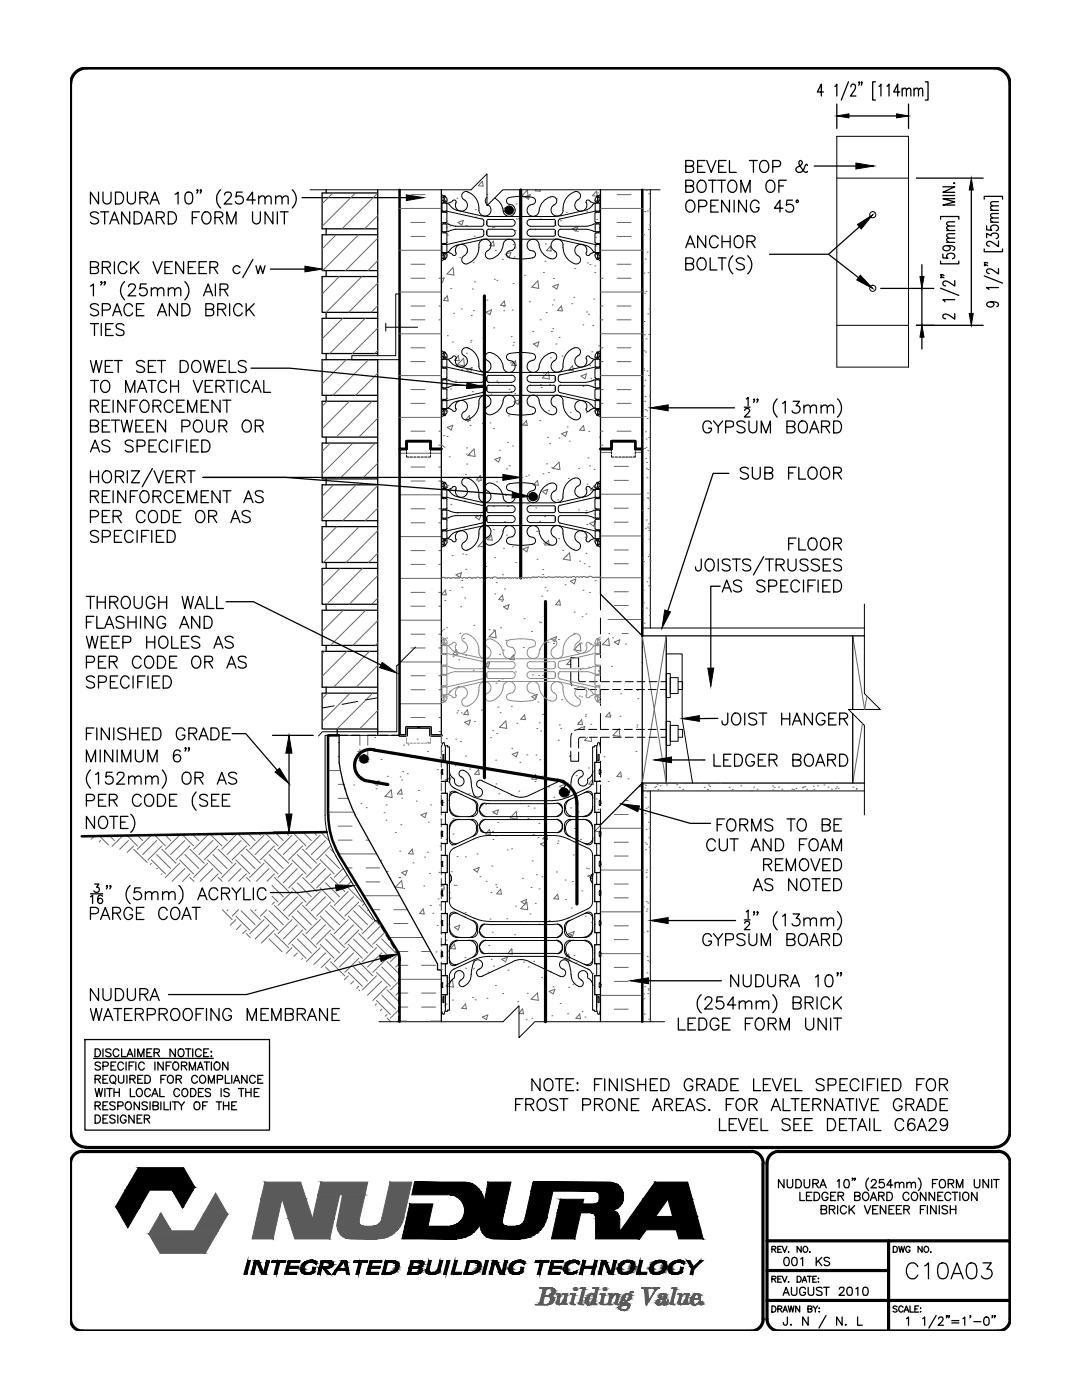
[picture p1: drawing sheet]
<svg xmlns="http://www.w3.org/2000/svg" width="216mm" height="279mm" viewBox="0 0 216 279" stroke-linecap="round" stroke-linejoin="round" font-family="sans-serif">
<!-- layer: TEXT -->
<g fill="none" stroke="#000" stroke-width=".25">
<path d="M164.3 18.4h-1.2l.8-1.6v2.4M166.6 17.3l.4-.5v2.4M169.3 16.3l-1.4 3.7M169.8 17.3l.1-.3a.53 .53 0 0 1 .7-.1 .53 .53 0 0 1 .1 .8l-1 1.5h1.1M171.5 16.5h-.2l.1-.2 .1 .2-.2 .5M172 16.5h-.2l.1-.2-.1 .7M174.7 16.3h-.6v3.7h.6M175.4 17.3l.4-.5v2.4M177 17.3l.4-.5v2.4M179.5 18.4h-1.2l.8-1.6v2.4M180 18l.4-.4 .4 .1 .1 1.5M180 17.6v1.6"/>
<path d="M180.9 18l.4-.4 .4 .1 .1 1.5M182.4 18l.4-.4 .4 .1 .1 1.5M182.4 17.6v1.6M183.3 18l.4-.4 .3 .1 .1 1.5M184.6 16.3h.6v3.7h-.6M19.7 38.3v2.4l-1.7-2.4v2.4M20.5 38.3v1.7a.81 .81 0 0 0 .9 .7 .81 .81 0 0 0 .8-.7v-1.7M23 38.3h.8a1.26 1.26 0 0 1 .9 1.2 1.26 1.26 0 0 1-.9 1.2h-.8zM25.4 38.3v1.7a.81 .81 0 0 0 .8 .7 .81 .81 0 0 0 .8-.7v-1.7M27.9 39.4h1.4a.54 .54 0 0 0 0-1l-1.4-.1v2.4M28.7 39.4l.8 1.3M30.3 39.9h1.1"/>
<path d="M34.9 38.8l.6-.5v2.4M37.2 38.4a.85 .85 0 0 1 1.2 .4 2.09 2.09 0 0 1-.3 1.8 .77 .77 0 0 1-1.1-.4 2.14 2.14 0 0 1 .2-1.8zM39.5 38l-.1 .1-.1-.1h.2l-.2 .6M40.1 38v.1l-.2-.1h.2l-.2 .6M44 37.9a2.44 2.44 0 0 0 0 3.6M44.8 38.9l.1-.3a.81 .81 0 0 1 1-.2 .6 .6 0 0 1 .2 .8l-1.4 1.5h1.6M48.3 38.3h-1.1l-.1 1.1a.85 .85 0 0 1 1.3-.1 .85 .85 0 0 1-.2 1.3 .85 .85 0 0 1-1.2-.4M50.9 39.9h-1.7l1.2-1.6v2.4M51.6 39.6l.6-.5 .6 .1 .1 1.5M51.6 39.1v1.6M52.9 39.6l.5-.5 .6 .1 .1 1.5M55 39.6l.6-.5 .5 .1 .2 1.5"/>
<path d="M55 39.1v1.6M56.3 39.6l.5-.5 .6 .1 .1 1.5M58.3 37.9a2.44 2.44 0 0 1 0 3.6M60.3 39.4h20.8M136.8 33.2l1.4-.2a.59 .59 0 0 0 0-.9l-1.4-.1v2.4l1.4-.1a.61 .61 0 0 0 .2-.7 .61 .61 0 0 0-.5-.4M136.8 37.1l1.4-.1a.59 .59 0 0 0 0-.9l-1.4-.1v2.4l1.4-.1a.65 .65 0 0 0 .2-.7 .65 .65 0 0 0-.5-.5M139.2 33.2h.9M139.5 36.1l.3-.1a1.26 1.26 0 0 1 1.1 .9 1.26 1.26 0 0 1-.4 1.4 1.13 1.13 0 0 1-1.4-.5 1.13 1.13 0 0 1 .2-1.4zM140.7 32h-1.5v2.4h1.5M141 32l.9 2.4 .9-2.4M141.4 36h1.5M142.2 36v2.4"/>
<path d="M143.2 36h1.6M143.3 39.9h-1.5v2.4h1.5M143.4 33.2h.9M144 36v2.4M144.9 32h-1.5v2.4h1.5M145.4 36.4l.5-.4a1.16 1.16 0 0 1 1.1 .6 1.16 1.16 0 0 1-.1 1.2 .87 .87 0 0 1-1 .6 .87 .87 0 0 1-.7-.9v-.6zM145.6 32v2.4h1.3M145.6 39.9v2.4l-1.6-2.4v2.4M146.5 39.9v2.4M147.8 38.4v-2.4l.9 2.4 1-2.4v2.4M148.9 39.9v2.4l-1.5-2.4v2.4M149.5 32h1.6"/>
<path d="M150.3 32v2.4M151.8 32.4a.89 .89 0 0 1 1-.3 .89 .89 0 0 1 .6 .8 1.09 1.09 0 0 1-1.2 1.5 1.4 1.4 0 0 1-.4-2zM153.3 36.1a.89 .89 0 0 1 1.3 .8 1.03 1.03 0 0 1-.2 1.1 1.03 1.03 0 0 1-1.1 .3 1.52 1.52 0 0 1 0-2.2zM154.2 33.3h1a.62 .62 0 0 0 .6-.7 .62 .62 0 0 0-.6-.6h-1v2.4M155.4 37.1h1M156.9 36h-1.5v2.4M158.1 39.9h-1.1l-.1 1.1a.85 .85 0 0 1 1.3 0 .85 .85 0 0 1-.2 1.2 .85 .85 0 0 1-1.2-.3M161.1 33l-.2-.2-.3 .4a1.11 1.11 0 0 1-.5 1 1.11 1.11 0 0 1-1.2 0 .52 .52 0 0 1 .2-.8l.8-.5a.5 .5 0 0 0 .2-.5 .5 .5 0 0 0-.4-.4l-.2 .1a.87 .87 0 0 0 .2 1.2l.8 1 .5 .1 .1-.2M162.4 33.1h8.4M167 20.8v4.8M169.4 23.1h9.5M181.3 20.8v4.8"/>
<path d="M182.9 35.5h13.3M188.1 37.3h2.4l-2.4 1.1h2.4M188.1 39h2.4M190.4 36.5l.1 .1h-.1zM190.5 39.7h-2.4l2.4 .6-2.4 .6h2.4M193.8 37.9v24.7M196.4 39.7v-.5h3.6v.5M18 53.4l1.4-.2a.51 .51 0 0 0 0-.8l-1.4-.2v2.4h1.1a.6 .6 0 0 0 .6-.4 .6 .6 0 0 0-.3-.7l-.3-.1M18 57.1l.6-.4v2.3M19.7 42.6a1.08 1.08 0 0 0-1.7 0 .61 .61 0 0 0 .5 .7l.7 .2a.63 .63 0 0 1 .5 .8 1 1 0 0 1-1.7 0M20.1 42.3h1.6M20.3 56.3h-.2l.1-.1 .1 .1-.2 .6"/>
<path d="M20.4 53.4l1.4-.2a.56 .56 0 0 0 0-.8l-1.4-.2v2.4M20.9 42.3v2.4M21 56.3h-.2l.1-.1 .1 .1-.2 .6M21.2 53.4l.8 1.2M21.9 44.7l.9-2.4 .9 2.4M22.2 43.9h1.2M22.8 52.2v2.4M24.9 56.2a2.44 2.44 0 0 0 0 3.6M25.3 52.8a.89 .89 0 0 0-1-.6 .89 .89 0 0 0-.7 1 1.08 1.08 0 0 0 .3 1.1 1.08 1.08 0 0 0 1.1 .2l.3-.5M25.7 57.2l.1-.3a.81 .81 0 0 1 1-.1 .52 .52 0 0 1 .1 .8l-1.4 1.4h1.6M25.9 42.3v2.4l-1.6-2.4v2.4M26.1 52.2v2.4"/>
<path d="M26.7 53.2l1 1.4M26.8 42.3h.8a1.29 1.29 0 0 1 .8 1.2 1.29 1.29 0 0 1-.8 1.2h-.8zM27.7 52.2l-1.6 1.6M28.8 44.7l.9-2.4 .9 2.4M29.2 56.7h-1.2l-.1 1a.84 .84 0 0 1 1.3-.1 .84 .84 0 0 1-.1 1.3 .84 .84 0 0 1-1.3-.3M29.2 43.9h1.1M29.9 40.7l1-2.4 .9 2.4M30.2 57.9l.5-.5 .6 .2 .1 1.4M30.2 57.4v1.6M30.5 52.2l.9 2.4 1-2.4M31.2 43.4l1.4-.1a.56 .56 0 0 0 0-.9l-1.4-.1v2.4M31.4 57.9l.6-.5 .6 .2 .1 1.4"/>
<path d="M32 43.4l.8 1.3M32.9 53.4h.9M33.6 42.3h.8a1.29 1.29 0 0 1 .8 1.2 1.29 1.29 0 0 1-.8 1.2h-.8zM33.6 57.9l.6-.5 .5 .2 .2 1.4M33.6 57.4v1.6M34.4 52.2h-1.5v2.4h1.5M34.9 57.9l.5-.5 .6 .2 .1 1.4M36.6 52.2v2.4l-1.5-2.4v2.4M36.9 56.2a2.44 2.44 0 0 1 0 3.6M37.6 53.4h.9M38.4 43.4h.9M39 52.2h-1.4v2.4h1.4"/>
<path d="M39.7 53.4h.9M39.8 42.3h-1.4v2.4M40.6 59l.9-2.3 .9 2.3M40.7 42.4a.91 .91 0 0 1 1.4 .8 1.04 1.04 0 0 1-.2 1.1 1.04 1.04 0 0 1-1.2 .3 1.43 1.43 0 0 1 0-2.2zM41 58.2h1.1M41.2 52.2h-1.5v2.4h1.5M41.9 53.4l1.3-.2a.56 .56 0 0 0 0-.8l-1.3-.2v2.4M42.6 53.4l.8 1.2M42.9 43.4l1.4-.1a.56 .56 0 0 0 0-.9l-1.4-.1v2.4M43 56.7v2.3M43.7 43.4l.8 1.3M43.9 57.8l1.4-.1a.59 .59 0 0 0 0-.9l-1.4-.1v2.3"/>
<path d="M44.7 57.8l.8 1.2M45.3 44.7v-2.4l.9 2.4 .9-2.4v2.4M47.9 53.4a.77 .77 0 0 0-1.2-.2 .77 .77 0 0 0 0 1.2 .77 .77 0 0 0 1.2-.1M50.4 42.3v1.7a.79 .79 0 0 0 .8 .7 .79 .79 0 0 0 .8-.7v-1.7M50.5 51.8l-2.1 3.6M51.1 53l.4 1.6 .5-1.6 .4 1.6 .5-1.6M53.9 53.7h6.9M54.5 42.3v2.4l-1.6-2.4v2.4M55.3 42.3v2.4M55.9 42.3h1.6M56.7 42.3v2.4M136.8 49.4l.9-2.3 1 2.3"/>
<path d="M136.8 52.6l1.4-.1a.59 .59 0 0 0 0-.9l-1.4-.1v2.4l1.4-.2a.65 .65 0 0 0 .2-.6 .65 .65 0 0 0-.5-.5M137 40.3a.89 .89 0 0 1 1.1-.3 .89 .89 0 0 1 .6 .9 1.07 1.07 0 0 1-.3 1.1 1.07 1.07 0 0 1-1.1 .2 1.51 1.51 0 0 1-.3-1.9zM137.2 48.7h1.1M139.4 41.2h1.1a.64 .64 0 0 0 .5-.6 .64 .64 0 0 0-.5-.7h-1.1v2.4M139.5 51.6l.3-.1a1.26 1.26 0 0 1 1.1 .8 1.26 1.26 0 0 1-.4 1.4 1.13 1.13 0 0 1-1.4-.4 1.13 1.13 0 0 1 .2-1.5zM140.8 47.1v2.3l-1.6-2.3v2.3M141.7 51.5v2.4h1.4M141.8 41.1h.9M143.3 47.6a.9 .9 0 0 0-1-.6 .9 .9 0 0 0-.7 .9 1.08 1.08 0 0 0 .2 1.2 1.08 1.08 0 0 0 1.1 .2l.4-.4M143.3 51.5h1.6M144.1 47.1v2.3M144.1 51.5v2.4"/>
<path d="M144.1 48.2h1.6M145.7 47.1v2.3M146.2 51a2.39 2.39 0 0 0 0 3.6M146.7 47.4a.87 .87 0 0 1 1-.3 .87 .87 0 0 1 .6 .8 1.06 1.06 0 0 1-.2 1.2 1.06 1.06 0 0 1-1.2 .2 1.58 1.58 0 0 1-.2-1.9zM148.5 51.8a.89 .89 0 0 0-.9-.4 .89 .89 0 0 0-.7 .7 1.24 1.24 0 0 0 1.2 .6 .56 .56 0 0 1 .4 .5 .56 .56 0 0 1-.2 .5 1.08 1.08 0 0 1-1.4-.2M149.1 48.2h1a.64 .64 0 0 0 .6-.7l-.1-.2-.5-.2h-1v2.3M149.2 51a2.39 2.39 0 0 1 0 3.6M149.9 48.2l.8 1.2M151.4 40.5a.87 .87 0 0 0-1-.6 .87 .87 0 0 0-.7 1 1.07 1.07 0 0 0 .3 1.1 1.07 1.07 0 0 0 1.1 .2l.3-.2v-.6h-.5M156.2 41.6h-1.7l1.1-1.7v2.4M165.3 50.7l6 4.7M171.5 45.3l-6.2 5.4h-11.7"/>
<path d="M175.7 57.6h10.6M184 52.8v2.4M184 57.6v7.3M187.7 52.1v.5h3.6v-.5M187.7 43.8v-.6h3.6v.6M187.7 57.5l3.6 1.5M187.8 55.3v.1h-.1l.1-.1 .6 .1M187.8 54.8v.2l-.1-.1 .1-.1 .6 .2M188.1 50.7v.8h1.1a.5 .5 0 0 1-.3-.5 .5 .5 0 0 1 .4-.4l.3-.1a.71 .71 0 0 1 .9 .8l-.5 .3M188.9 49l.4 .1 .3 .4a.76 .76 0 0 1-.7 .6 .76 .76 0 0 1-.8-.6 1.61 1.61 0 0 1 2.4 0l-.1 .4-.2 .1M188.9 48.4h1.6M188.9 46h1.6"/>
<path d="M190.5 59.8h-2.4l.5 .4M190.5 56v1.1a2.95 2.95 0 0 0-1.9-1l-.4 .1-.1 .5 .3 .3 .3 .1M190.5 47.5l-1.5 .1-.1 .4 .5 .4M190.5 46.6l-1.5 .1-.1 .4 .5 .4M190.5 45.1l-1.5 .1-.1 .4 .5 .4M190.5 44.3l-1.5 .1-.1 .3 .5 .4M196.4 49.7v.5h3.6v-.5M196.4 55.1l3.6 1.4M196.5 52.9v.1l-.1-.1h.1l.6 .1M196.5 52.4v.1l-.1-.1 .7 .1M196.9 47.4v-.8l.9 .5v-.3a.84 .84 0 0 1 .8-.3 .84 .84 0 0 1 .6 .7l-.4 .4M196.9 45.1v.8l1 .1a.57 .57 0 0 1 .1-1 .73 .73 0 0 1 .9 0 .73 .73 0 0 1 .2 .9l-.3 .1"/>
<path d="M197.7 44.4h1.5M197.7 42h1.5M199.2 57.4h-2.3l.4 .4M199.2 53.6v1.1l-1.4-1a.51 .51 0 0 0-.9 .2 .51 .51 0 0 0 .4 .7h.1M199.2 48.1v1.1l-1.1-.8a.68 .68 0 0 0-.8-.2 .68 .68 0 0 0-.4 .6l.2 .3h.3M199.2 43.5h-1.4l-.1 .5 .4 .4M199.2 42.6l-1.4 .1-.1 .4 .4 .4M199.2 41.1l-1.4 .1-.1 .4 .4 .4M199.2 40.2l-1.4 .1-.1 .4 .4 .4M18 72l.6 2.3 .6-2.3 .5 2.3 .6-2.3M18 64.6h1.7M18 75.9h1.7"/>
<path d="M18.9 64.6v2.4M18.9 75.9v2.4M19.7 60.9a1.08 1.08 0 0 0-1.7 0 .61 .61 0 0 0 .5 .7l.7 .3a.56 .56 0 0 1 .4 .4 .56 .56 0 0 1-.2 .6 1.08 1.08 0 0 1-1.4-.2M20.2 64.6v2.4M20.4 61.9h1a.67 .67 0 0 0 .6-.8l-.2-.4-.4-.1h-1v2.4M20.5 76a.91 .91 0 0 1 1.4 .8 1.09 1.09 0 0 1-1.1 1.5 1.39 1.39 0 0 1-.3-2.3zM21 73.1h.9M21.1 65.7h.9M21.9 79.9h-1.5v2.4h1.5M22.5 63l.9-2.4 .9 2.4M22.5 72h-1.5v2.3h1.5M22.6 64.6h-1.5v2.4h1.5"/>
<path d="M22.6 79.9v2.4M22.8 62.2h1.1M22.8 72h1.6M23.6 72v2.3M24.7 64.9a.88 .88 0 0 0-.8-.4 .88 .88 0 0 0-.7 .6l.2 .4 1.1 .4a.59 .59 0 0 1 0 1 1.13 1.13 0 0 1-1.3-.3M25.1 78.3v-2.4l.9 2.4 .9-2.4v2.4M25.1 79.9v2.4l-1.6-2.4v2.4M26.4 61.2a.87 .87 0 0 0-1-.6 .87 .87 0 0 0-.7 .9 1.04 1.04 0 0 0 .3 1.2 1.04 1.04 0 0 0 1.1 .2l.3-.5M27.2 61.8h1M27.4 78.3l1-2.4 .9 2.4M27.4 79.9h-1.4v2.4M27.8 77.5h1.1"/>
<path d="M28.4 80l.2-.1a1.16 1.16 0 0 1 1.1 .6 1.16 1.16 0 0 1-.1 1.2 .87 .87 0 0 1-1 .6 .87 .87 0 0 1-.7-.9 1.53 1.53 0 0 1 .5-1.4zM28.7 60.6h-1.5v2.4h1.5M28.8 72.3a.92 .92 0 0 0-1.6 .2l.5 .5a1.24 1.24 0 0 1 1.1 .6v.4a1.08 1.08 0 0 1-1.6 0M29.5 75.9h1.6M29.6 73.1h.9M30.3 75.9v2.4M31.1 72h-1.5v2.3h1.5M31.4 63l1-2.4 .8 2.4M31.4 72h1.6M31.8 62.2h1.1M32.2 72v2.3M33.2 76.5a.87 .87 0 0 0-.9-.6 .87 .87 0 0 0-.7 .9 1.09 1.09 0 0 0 1.1 1.5l.5-.5"/>
<path d="M34.1 75.9v2.4M34.1 77.1h1.5M35.4 60.6v2.4l-1.6-2.4v2.4M35.6 75.9v2.4M36 72h.8a1.26 1.26 0 0 1 .8 1.1 1.26 1.26 0 0 1-.8 1.2h-.8zM36.3 60.6h.8a1.29 1.29 0 0 1 .8 1.2 1.29 1.29 0 0 1-.8 1.2h-.8zM36.8 79.9h-1.5v2.4h1.5M38.5 72.3a.89 .89 0 0 1 1-.3 .89 .89 0 0 1 .6 .8 1.08 1.08 0 0 1-.3 1.2 1.08 1.08 0 0 1-1.1 .2 1.51 1.51 0 0 1-.2-1.9zM38.6 75.9l.9 2.4 .9-2.4M40.6 72l.6 2.3 .6-2.3 .5 2.3 .6-2.3M41 77.1h.9M41.1 61.8l1.3-.2a.56 .56 0 0 0 0-.9l-1.3-.1v2.4l1.3-.1a.65 .65 0 0 0 .2-.7 .65 .65 0 0 0-.5-.4"/>
<path d="M41.6 79.9h-1.5v2.4h1.5M42.4 75.9h-1.4v2.4h1.4M43.1 77.1h1a.65 .65 0 0 0 .6-.7l-.2-.4-1.4-.1v2.4M43.4 61.8l1.4-.2a.51 .51 0 0 0 0-.9l-1.4-.1v2.4M43.6 73.1h.9M43.9 79.9v2.4l-1.6-2.4v2.4M43.9 77.1l.8 1.2M44.3 61.8l.8 1.2M44.5 79.9h1.6M45.1 72h-1.5v2.3h1.5M45.1 75.9h1.7M45.3 79.9v2.4"/>
<path d="M45.7 72v2.3h1.4M45.8 60.6v2.4M45.9 75.9v2.4M47.3 75.9v2.4M48.3 61.2a.87 .87 0 0 0-1-.6 .87 .87 0 0 0-.7 .9 1.04 1.04 0 0 0 .3 1.2 1.04 1.04 0 0 0 1.1 .2l.3-.5M49.1 72.3a.88 .88 0 0 0-.8-.4 .88 .88 0 0 0-.7 .6l.2 .3 .9 .4a.58 .58 0 0 1 .4 .6 .58 .58 0 0 1-.5 .5l-.8-.1-.2-.2M49.1 60.6v2.4M49.7 61.6l1 1.4M49.8 76.5a.87 .87 0 0 0-1-.6 .87 .87 0 0 0-.7 .9 1.09 1.09 0 0 0 1.1 1.5l.6-.5M50.1 73.5h7.7l35.3 3.4M50.3 78.3l.9-2.4 .9 2.4M50.6 77.5h1.1"/>
<path d="M50.7 60.6l-1.6 1.6M52.6 75.9v2.4h1.4M148.9 79.6l.4-.3v1.7M150.6 79.7h-.3l.2-.1 .1 .1-.3 .6M151.2 79.7h-.2l.1-.1 .1 .1-.2 .6M155.1 79.6a2.53 2.53 0 0 0 0 3.7M167.1 79.6a2.44 2.44 0 0 1 0 3.7M182.9 64.9h13.3M184 67.3v2.4M190.5 62.6v1.1l-1.1-.8-.8-.2-.4 .1-.1 .5 .6 .3M197.7 60.2a.65 .65 0 0 1 .6 .6 .77 .77 0 0 1-.7 .5 .77 .77 0 0 1-.7-.6 1.63 1.63 0 0 1 2.3 0l-.1 .4-.2 .1M18 99h1.4a.54 .54 0 0 0 0-1l-1.4-.1v2.4"/>
<path d="M18 81l1.4-.1a.54 .54 0 0 0 0-.9l-1.4-.1v2.4M18 85l1.4-.1a.51 .51 0 0 0 0-.9l-1.4-.2v2.4h1.1a.6 .6 0 0 0 .6-.4 .6 .6 0 0 0-.3-.7l-.3-.1M18 90.2l1-2.4 .9 2.4M18 94v2.3M18 95.1h1.7M18.4 89.4h1.1M18.9 99l.8 1.3M18.9 81l.8 1.3M19.7 94v2.3M20.4 99h1M20.4 81h1M20.4 85h1"/>
<path d="M20.7 94.3l.2-.2a.89 .89 0 0 1 1.3 .8 1.09 1.09 0 0 1-1.1 1.4l-.2-.1a1.38 1.38 0 0 1-.2-1.9zM21.9 97.9h-1.5v2.4h1.5M21.9 83.8h-1.5v2.4h1.5M21.9 88.2a.88 .88 0 0 0-.8-.4 .88 .88 0 0 0-.8 .6l.2 .3 .9 .4a.58 .58 0 0 1 .5 .6 .58 .58 0 0 1-.5 .5l-.9-.1-.2-.2M22.2 83.8h1.6M22.6 97.9v2.4M23 95.1h1.1a.64 .64 0 0 0 .6-.7l-.2-.2-.4-.2h-1.1v2.3M23 83.8v2.4M23.8 95.1l.9 1.2M24.2 83.8l.5 2.4 .6-2.4 .6 2.4 .5-2.4M25.1 97.9v2.4l-1.6-2.4v2.4M25.4 94v2.3"/>
<path d="M26 99h.9M26 81h.9M26.2 94h1.6l-1.6 2.3h1.6M26.6 88.2a.88 .88 0 0 0-.9-.4 .88 .88 0 0 0-.7 .6l.2 .3 .9 .4a.58 .58 0 0 1 .5 .6 .58 .58 0 0 1-.6 .5l-.8-.1-.2-.2M27.1 85h.9M27.4 89.1l1.3-.1a.65 .65 0 0 0 .2-.7 .65 .65 0 0 0-.5-.5h-1v2.4M27.4 97.9h-1.4v2.4M28.4 98a1.09 1.09 0 0 1 1.2 .4 1.09 1.09 0 0 1 0 1.3 .87 .87 0 0 1-1 .6 .87 .87 0 0 1-.7-.9 1.53 1.53 0 0 1 .5-1.4zM28.6 83.8h-1.5v2.4h1.5M29.3 85h.9M29.7 89h.9M30.4 93.5l-2 3.6"/>
<path d="M30.5 99h1.4a.59 .59 0 0 0 0-1l-1.4-.1v2.4M30.5 81l1.4-.1a.59 .59 0 0 0 0-.9l-1.4-.1v2.4M30.7 94l1 2.3 .9-2.3M30.7 83.8h-1.4v2.4h1.4M31.2 87.8h-1.5v2.4h1.5M31.3 99l.8 1.3M31.3 81l.8 1.3M33 83.8v2.4l-1.6-2.4v2.4M33.1 95.1h1M33.5 88.4a.87 .87 0 0 0-1-.6 .87 .87 0 0 0-.7 .9 1.08 1.08 0 0 0 .2 1.1 1.08 1.08 0 0 0 1.1 .3l.4-.5M34.3 87.8v2.4M34.5 98.5a.9 .9 0 0 0-1-.6 .9 .9 0 0 0-.7 .9 1.06 1.06 0 0 0 .2 1.2 1.06 1.06 0 0 0 1.2 .2l.3-.5"/>
<path d="M34.5 80.5a.89 .89 0 0 0-1-.6 .89 .89 0 0 0-.7 .9 1.06 1.06 0 0 0 .2 1.1 1.06 1.06 0 0 0 1.2 .3l.3-.5M34.6 94h-1.5v2.3h1.5M35.2 89h.9M35.3 95.1h1a.64 .64 0 0 0 .6-.7l-.1-.2-.5-.2h-1v2.3M35.3 99h.9M35.3 81h.9M36.1 95.1l.8 1.2M36.3 85.1h1.1a.64 .64 0 0 0 .5-.6 .64 .64 0 0 0-.5-.7h-1.1v2.4M36.6 87.8h-1.4v2.4M36.8 97.9h-1.5v2.4h1.5M37.2 87.8v2.4M37.4 94h1.5"/>
<path d="M37.4 82.3v-2.4l1 2.4 .9-2.4v2.4M38.1 94v2.3M38.1 89h.9M38.8 84.2a.89 .89 0 0 1 1-.3 .89 .89 0 0 1 .6 .9 1.07 1.07 0 0 1-.3 1.1 1.07 1.07 0 0 1-1.1 .2 1.51 1.51 0 0 1-.2-1.9zM39.6 87.8h-1.5v2.4h1.5M40.1 99h1M40.1 81h1M40.3 87.8h.8a1.26 1.26 0 0 1 .8 1.2 1.26 1.26 0 0 1-.8 1.2h-.8zM41.2 83.8v1.7a.79 .79 0 0 0 .8 .7 .79 .79 0 0 0 .8-.7v-1.7M41.6 97.9h-1.5v2.4h1.5M43.7 85l1.4-.1a.56 .56 0 0 0 0-.9l-1.4-.2v2.4M43.9 97.9v2.4l-1.6-2.4v2.4"/>
<path d="M44.5 97.9h1.6M44.5 85l.8 1.2M45.3 97.9v2.4M48.6 84.2l.2-.2a1.01 1.01 0 0 1 1.1 .2 1.01 1.01 0 0 1 .2 1.1 .91 .91 0 0 1-.9 .9 .91 .91 0 0 1-.9-.9v-.5zM49 99.5h1.1M50.9 85l1.4-.1a.56 .56 0 0 0 0-.9l-1.4-.2v2.4M51.7 85l.8 1.2M52.5 98.3a.88 .88 0 0 0-.8-.4 .88 .88 0 0 0-.8 .6l.3 .3 .9 .4a.59 .59 0 0 1 .4 .8 1.02 1.02 0 0 1-1.6 0M100.3 95.3h-59.8h16.5l45.2 3.5M133.3 81.4h13.3M142 84.6a.87 .87 0 0 0-1-.6 .87 .87 0 0 0-.7 .9 1.03 1.03 0 0 0 .2 1.1 1.03 1.03 0 0 0 1.1 .3l.4-.5v-.3h-.6M142.4 84l.9 1.1v1.3"/>
<path d="M144.2 84l-.9 1.1M144.8 85.2l1.3-.1a.61 .61 0 0 0 .3-.7 .61 .61 0 0 0-.6-.4h-1v2.4M145.4 94.5h-3.1l-9.1 27.4M148.5 81.3h1.2M148.6 81.9l.3-.4 .5 .1 .2 .3-.3 .5-.8 .8h1.2M148.6 84.4a.92 .92 0 0 0-1.6 .2 1.24 1.24 0 0 0 1.2 .6 .56 .56 0 0 1 .4 .5 .56 .56 0 0 1-.2 .6 1.08 1.08 0 0 1-1.4-.3M149.3 93.6a.92 .92 0 0 0-1.6 .2 1.24 1.24 0 0 0 1.2 .7 .61 .61 0 0 1 .2 1 1.13 1.13 0 0 1-1.4-.2M149.5 84v1.7a.79 .79 0 0 0 .7 .7 .79 .79 0 0 0 .8-.7v-1.7M150.1 93.2v1.7a.79 .79 0 0 0 .8 .7 .79 .79 0 0 0 .8-.7v-1.7M151.9 86.4v-2.4l.9 2.4 .9-2.4v2.4M152.6 94.4h1a.65 .65 0 0 0 .6-.7l-.2-.3-.4-.2h-1v2.4h1a.62 .62 0 0 0 .6-.6 .62 .62 0 0 0-.6-.6M156.1 80.5l.6-.4v2.4"/>
<path d="M157 85.1l1.4-.1a.54 .54 0 0 0 0-.9l-1.4-.1v2.4h1a.64 .64 0 0 0 .7-.6 .64 .64 0 0 0-.7-.7M157.4 94.4h.9M158.3 80.1h1.2l-.7 .9a.68 .68 0 0 1 .9 .8 .86 .86 0 0 1-.8 .7 .86 .86 0 0 1-.9-.5M158.8 93.2h-1.4v2.4M159.4 93.2v2.4h1.4M159.7 84.1a1.11 1.11 0 0 1 1.3 .4 1.11 1.11 0 0 1 0 1.3 .87 .87 0 0 1-1 .6 .87 .87 0 0 1-.7-.9 1.39 1.39 0 0 1 .4-1.4zM160.4 81.3l.6-.5 .6 .2 .1 1.5M160.4 80.8v1.7M161.4 93.6a.89 .89 0 0 1 1-.3 .89 .89 0 0 1 .6 .8 1.09 1.09 0 0 1-1.1 1.5 1.4 1.4 0 0 1-.5-2zM161.6 86.4l.9-2.4 .9 2.4M161.7 81.3l.5-.5 .6 .2 .1 1.5M161.9 85.6h1.1"/>
<path d="M163.8 81.3l.6-.5 .6 .2 .1 1.5M163.8 80.8v1.7M163.9 85.1h1.1a.59 .59 0 0 0 .5-.7l-.2-.3-1.4-.1v2.4M163.9 93.6a.89 .89 0 0 1 1-.3 .89 .89 0 0 1 .6 .8 1.09 1.09 0 0 1-1.1 1.5 1.4 1.4 0 0 1-.5-2zM164.7 85.1l.8 1.3M165.1 81.3l.6-.5 .5 .2 .1 1.5M166.3 84a1.28 1.28 0 0 1 1.5 .5 1.28 1.28 0 0 1-.1 1.5l-.6 .4h-.8zM166.3 94.4h1.1a.65 .65 0 0 0 .5-.7l-.2-.3-.3-.2h-1.1v2.4M167.1 94.4l.8 1.2M17.2 119h1.7M18 103.2h1.1a.64 .64 0 0 0 .6-.7 .64 .64 0 0 0-.6-.6h-1.1v2.4M18 119v2.4"/>
<path d="M19.4 119v2.4M19.7 106.2a.92 .92 0 0 0-1.7 .2l.3 .4 .9 .3a.63 .63 0 0 1 .5 .8 1.08 1.08 0 0 1-1.7 0M20.4 107.1h1a.67 .67 0 0 0 .6-.8l-.2-.3-.4-.1h-1v2.3M20.4 103h1M21 119v2.4M21.9 101.9h-1.5v2.4h1.5M22.6 103l1.3-.1a.51 .51 0 0 0 0-.9l-1.3-.1v2.4M22.8 107h.9M23.4 103l.8 1.3M24.3 105.9h-1.5v2.3h1.5M24.4 119.4a.89 .89 0 0 1 1-.3 .89 .89 0 0 1 .6 .9 1.04 1.04 0 0 1-.2 1.1 1.04 1.04 0 0 1-1.1 .2 1.51 1.51 0 0 1-.3-1.9zM26.6 106.4a.88 .88 0 0 0-1.1-.5 .88 .88 0 0 0-.6 .9 1.04 1.04 0 0 0 .2 1.1 1.04 1.04 0 0 0 1.1 .2l.4-.4"/>
<path d="M26.8 119v1.8a.82 .82 0 0 0 .8 .6 .82 .82 0 0 0 .8-.6v-1.8M27.4 105.9v2.3M28.3 107h.9M28.9 102.5a.87 .87 0 0 0-1-.6 .87 .87 0 0 0-.7 .9 1.03 1.03 0 0 0 .2 1.2 1.03 1.03 0 0 0 1.2 .2l.3-.5M29.7 105.9h-1.4v2.3M29.9 102.2l.2-.2a.89 .89 0 0 1 1.3 .8 1.03 1.03 0 0 1-.2 1.2 1.03 1.03 0 0 1-1.1 .2 1.45 1.45 0 0 1-.2-2zM30.3 105.9v2.3M30.9 119.6a.87 .87 0 0 0-1-.6 .87 .87 0 0 0-.7 1 1.03 1.03 0 0 0 .2 1.1 1.03 1.03 0 0 0 1.1 .2l.4-.5v-.3h-.6M31.2 107h.9M31.7 119v2.4M32.2 101.9h.8a1.32 1.32 0 0 1 .8 1.2 1.32 1.32 0 0 1-.8 1.2h-.8zM32.7 105.9h-1.5v2.3h1.5"/>
<path d="M33.2 119v2.4M33.4 105.9h.8a1.29 1.29 0 0 1 .8 1.1 1.29 1.29 0 0 1-.8 1.2h-.8zM34.6 103h.9M36.1 101.9h-1.5v2.4h1.5M36.3 119l.6 2.4 .5-2.4 .6 2.4 .6-2.4M37.4 100.3v-2.4l1 2.4 .9-2.4v2.4M39.3 102.2a.9 .9 0 0 1 1-.3 .9 .9 0 0 1 .6 .9 1.06 1.06 0 0 1-.3 1.2 1.06 1.06 0 0 1-1.1 .2 1.58 1.58 0 0 1-.2-2zM41.3 119v2.4h1.4M41.6 103l1.4-.1a.51 .51 0 0 0 0-.9l-1.4-.1v2.4M42.4 103l.8 1.3M43.2 119v2.4h1.4M46.1 104.3l.9-2.4 .9 2.4"/>
<path d="M46.4 103.5h1.2M48.7 100.3l.9-2.4 .9 2.4M49.9 102.2a1.08 1.08 0 0 0-1.6 0 .61 .61 0 0 0 .5 .7l.7 .3a.56 .56 0 0 1 .4 .4 .56 .56 0 0 1-.2 .6 1.08 1.08 0 0 1-1.4-.2M139.9 111.6v1.8a.65 .65 0 0 1-.7 .5l-.3-.2-.1-.6M141.2 111.7a1.1 1.1 0 0 1 1.2 .4 1.1 1.1 0 0 1 0 1.3 .87 .87 0 0 1-1 .6 .87 .87 0 0 1-.7-.9 1.55 1.55 0 0 1 .5-1.4zM143.3 111.6v2.3M143.7 117h-1.9v16.3M144.1 118.1l.9-2.3 .9 2.3M144.5 117.3h1.1M145.7 111.9a.88 .88 0 0 0-.9-.4 .88 .88 0 0 0-.7 .6l.2 .4 .9 .3a.61 .61 0 0 1 .3 1 1.05 1.05 0 0 1-1.4-.2M146.1 111.6h1.6M147 111.6v2.3"/>
<path d="M148 116.1a.92 .92 0 0 0-1.6 .2 1.24 1.24 0 0 0 1.1 .7 .58 .58 0 0 1 .2 1 1.08 1.08 0 0 1-1.3-.2M149.8 111.9a.91 .91 0 0 0-1.6 .2l.4 .5a1.24 1.24 0 0 1 1.2 .7v.3a1.08 1.08 0 0 1-1.6 0M152.4 111.1l-2.1 3.7M152.6 116.1a.91 .91 0 0 0-1.6 .2l.5 .5a1.24 1.24 0 0 1 1.1 .7v.3a1.08 1.08 0 0 1-1.6 0M152.7 111.6h1.6M153.4 117h1a.6 .6 0 0 0 .6-.4 .6 .6 0 0 0-.3-.7l-1.3-.1v2.3M153.5 111.6v2.3M154.9 112.7h1a.65 .65 0 0 0 .6-.7l-.3-.3-1.3-.1v2.3M155.7 112.7l.8 1.2M155.8 116.9h.9M157.2 111.6v1.7a.81 .81 0 0 0 .8 .7 .81 .81 0 0 0 .8-.7v-1.7M157.2 115.8h-1.4v2.3h1.4"/>
<path d="M157.4 108.5h.9M158.8 107.4h-1.4v2.4M159.4 107.4v2.4h1.4M159.5 116.3a.87 .87 0 0 0-1-.5 .87 .87 0 0 0-.7 .9 1.09 1.09 0 0 0 1.2 1.4l.5-.5M160.3 115.8v2.3M161.2 111.9a.88 .88 0 0 0-.8-.4 .88 .88 0 0 0-.7 .6l.2 .4 .9 .3a.61 .61 0 0 1 .2 1 1.05 1.05 0 0 1-1.3-.2M161.2 116.9h1M161.4 107.7a.89 .89 0 0 1 1-.3 .89 .89 0 0 1 .6 .9 1.03 1.03 0 0 1-.2 1.1 1.03 1.03 0 0 1-1.1 .2 1.47 1.47 0 0 1-.3-1.9zM162.7 115.8h-1.5v2.3M163.3 115.8v2.3M163.5 111.9a.92 .92 0 0 0-1.6 .2 1.24 1.24 0 0 0 1.1 .7 .58 .58 0 0 1 .3 1 1.08 1.08 0 0 1-1.4-.2M164.2 107.5a1.09 1.09 0 0 1 1.2 .4 1.09 1.09 0 0 1 0 1.3 .87 .87 0 0 1-1 .6 .87 .87 0 0 1-.7-1 1.53 1.53 0 0 1 .5-1.3z"/>
<path d="M164.2 116.9h.9M164.3 112.7h.9M165.7 115.8h-1.5v2.3h1.5M165.7 111.6h-1.4v2.3h1.4M166.3 108.5h1.1a.59 .59 0 0 0 .5-.7l-.2-.3-1.4-.1v2.4M166.3 115.8a1.28 1.28 0 0 1 1.5 .5 1.28 1.28 0 0 1-.1 1.5l-.6 .3h-.8zM167.1 108.5l.8 1.3M167.9 111.9a.88 .88 0 0 0-.8-.4 .88 .88 0 0 0-.8 .6l.3 .4 .8 .3a.61 .61 0 0 1 .3 1 1.05 1.05 0 0 1-1.4-.2M17.2 127l.6 2.4 .6-2.4 .6 2.4 .5-2.4M17.2 132.2h1.1a.62 .62 0 0 0 .6-.6 .62 .62 0 0 0-.6-.6h-1.1v2.3M17.2 124.1h1M18.7 123h-1.5v2.4"/>
<path d="M18.9 135.2a1.06 1.06 0 0 0-1.7 0 .61 .61 0 0 0 .5 .7l.7 .3a.58 .58 0 0 1 .4 .4 .58 .58 0 0 1-.2 .6 1.13 1.13 0 0 1-1.4-.2M19.3 123v2.4h1.4M19.4 120.2h1.6M19.7 136.2l1.3-.2a.65 .65 0 0 0 .2-.6 .65 .65 0 0 0-.5-.5h-1v2.4M19.7 132.1h.8M20.2 128.1h.9M20.9 125.4l.9-2.4 .9 2.4M21.1 131h-1.4v2.3h1.4M21.2 124.6h1.2M21.7 127h-1.5v2.4h1.5M21.8 132.1h1a.59 .59 0 0 0 .6-.7l-.2-.4h-1.4v2.3M21.9 120.2l1.4-.2a.51 .51 0 0 0 0-.8l-1.4-.2v2.4"/>
<path d="M22 136h.9M22.4 128.1h.9M22.6 132.1l.8 1.2M22.7 120.2l.8 1.2M23.5 134.9h-1.5v2.4h1.5M23.8 127h-1.4v2.4h1.4M24.5 128.2l1.4-.1a.65 .65 0 0 0 .2-.7 .65 .65 0 0 0-.6-.4h-1v2.4M24.7 123.3a.88 .88 0 0 0-.8-.3 .88 .88 0 0 0-.7 .6l.2 .3 1.1 .5a.59 .59 0 0 1 0 .9 1.13 1.13 0 0 1-1.3-.3M25.5 124.1h1.6M25.5 123v2.4M25.8 135.5a.87 .87 0 0 0-1-.6 .87 .87 0 0 0-.7 .9 1.04 1.04 0 0 0 .2 1.2 1.04 1.04 0 0 0 1.1 .2l.4-.5M26.6 134.9v2.4"/>
<path d="M27.1 123v2.4M27.5 136h.9M28 123v2.4M28.2 131.5a.9 .9 0 0 0-1-.5 .9 .9 0 0 0-.8 .9 1.06 1.06 0 0 0 .3 1.1 1.06 1.06 0 0 0 1.1 .2l.4-.5M28.9 134.9h-1.4v2.4M29.3 131a1.16 1.16 0 0 1 1.3 .6 1.16 1.16 0 0 1-.2 1.4l-.2 .2a.89 .89 0 0 1-1.4-.8 1.39 1.39 0 0 1 .5-1.4zM29.3 128.1h1.6M29.3 127v2.4M29.5 134.9v2.4M30.4 136h.9M30.5 123v2.4l-1.6-2.4v2.4M30.9 127v2.4"/>
<path d="M31.4 131h.8a1.26 1.26 0 0 1 .9 1.2 1.26 1.26 0 0 1-.9 1.1h-.8zM31.7 120.2h1.5M31.9 127.3a.89 .89 0 0 1 1-.3 .89 .89 0 0 1 .6 .9 1.06 1.06 0 0 1-.3 1.1 1.06 1.06 0 0 1-1.1 .2 1.51 1.51 0 0 1-.2-1.9zM31.9 134.9h-1.5v2.4h1.5M32.6 134.9h.8a1.29 1.29 0 0 1 .8 1.2 1.29 1.29 0 0 1-.8 1.2h-.8zM33 123.6a.88 .88 0 0 0-1-.6 .88 .88 0 0 0-.7 .9 1.04 1.04 0 0 0 .3 1.2 1.04 1.04 0 0 0 1.1 .2l.3-.5v-.3h-.6M33.8 132.1h.9M34.3 127v2.4h1.3M35.3 131h-1.5v2.3h1.5M35.9 125.4l.9-2.4 .9 2.4M36.2 124.6h1.2M36.2 128.1h.9"/>
<path d="M37.7 127h-1.5v2.4h1.5M38.5 131.3a.89 .89 0 0 1 1-.3 .89 .89 0 0 1 .6 .9 1.03 1.03 0 0 1-.3 1.1 1.03 1.03 0 0 1-1.1 .2 1.47 1.47 0 0 1-.2-1.9zM38.9 121.4l.9-2.4 .9 2.4M39.3 120.6h1.1M39.8 123v2.4l-1.6-2.4v2.4M39.8 127.3a.91 .91 0 0 0-1.6 .2l.5 .5a1.24 1.24 0 0 1 1.1 .7v.3a1.08 1.08 0 0 1-1.6 0M40.7 123h.8a1.29 1.29 0 0 1 .8 1.2 1.29 1.29 0 0 1-.8 1.2h-.8zM40.9 132.1h1a.59 .59 0 0 0 .5-.7l-.2-.4h-1.3v2.3M41.6 132.1l.8 1.2M42.7 129.4l.9-2.4 .9 2.4M43 128.6h1.1M45.1 120.1h5.5l25.4 12.6"/>
<path d="M45.3 133.3l.9-2.3 .9 2.3M45.6 132.5h1.2M46.5 127.3a.91 .91 0 0 0-1.6 .2l.5 .5a1.24 1.24 0 0 1 1.1 .7v.3a1.08 1.08 0 0 1-1.6 0M49.1 131.3a.88 .88 0 0 0-.8-.4 .88 .88 0 0 0-.7 .6l.4 .5 .9 .3a.56 .56 0 0 1 0 .9 1.05 1.05 0 0 1-1.3-.2M17.2 152v-2.3l1 2.3 .9-2.3v2.3M17.2 159.8h1.1a.64 .64 0 0 0 .6-.6 .64 .64 0 0 0-.6-.7h-1.1v2.4M17.2 146.4h1M18 153.7a2.44 2.44 0 0 0 0 3.6M18.7 145.3h-1.5v2.3M19.1 154.5l.6-.4v2.4M19.3 145.3v2.3M19.7 159.7h.8"/>
<path d="M20 149.7v2.3M21.1 158.5h-1.4v2.4h1.4M21.8 145.3v2.3l-1.6-2.3v2.3M21.8 159.7h1a.65 .65 0 0 0 .6-.7l-.2-.3-.4-.2h-1v2.4M22.4 154.1h-1.2l-.1 1a.83 .83 0 0 1 1.3 0 .83 .83 0 0 1-.2 1.3 .83 .83 0 0 1-1.2-.4M22.5 149.7v2.3l-1.6-2.3v2.3M22.6 159.7l.8 1.2M22.7 145.3v2.3M23.4 154.7l.1-.4a.81 .81 0 0 1 1-.1 .6 .6 0 0 1 .2 .8l-1.4 1.5h1.6M23.4 149.7v2.3M24.3 152v-2.3l.9 2.3 .9-2.3v2.3M25.1 145.6a.88 .88 0 0 0-.9-.4 .88 .88 0 0 0-.7 .6l.2 .4 1 .3a.59 .59 0 0 1 .4 .8 1.02 1.02 0 0 1-1.6 0"/>
<path d="M25.7 155.3l.5-.4 .6 .1 .1 1.5M25.7 154.9v1.6M25.9 146.4h1.6M25.9 145.3v2.3M26.9 155.3l.6-.4 .5 .1 .2 1.5M27 149.7v1.7a.79 .79 0 0 0 .8 .7 .79 .79 0 0 0 .8-.7v-1.7M27.5 145.3v2.3M28.2 159.1a.9 .9 0 0 0-1-.6 .9 .9 0 0 0-.8 .9 1.09 1.09 0 0 0 .3 1.2 1.09 1.09 0 0 0 1.1 .2l.4-.5M28.4 146.4h.9M29.1 155.3l.5-.4 .6 .1 .1 1.5M29.1 158.9a.89 .89 0 0 1 1-.4 .89 .89 0 0 1 .6 .9 1.09 1.09 0 0 1-.3 1.2 1.09 1.09 0 0 1-1.1 .2 1.58 1.58 0 0 1-.2-1.9zM29.1 154.9v1.6"/>
<path d="M29.5 152v-2.3l.9 2.3 .9-2.3v2.3M29.9 145.3h-1.5v2.3h1.5M30.3 155.3l.6-.4 .5 .1 .2 1.5M30.5 145.3h.8a1.28 1.28 0 0 1 .8 1.2 1.28 1.28 0 0 1-.8 1.1h-.8zM31.4 158.5h.8a1.26 1.26 0 0 1 .9 1.2 1.26 1.26 0 0 1-.9 1.2h-.8zM32.4 153.7a2.44 2.44 0 0 1 0 3.6M33.8 159.7h.9M35.3 158.5h-1.5v2.4h1.5M36 150a.67 .67 0 0 0-1.1-.2 1.85 1.85 0 0 0 0 2.2 .74 .74 0 0 0 1.1-.4 .74 .74 0 0 0-.5-1 .74 .74 0 0 0-.9 .7M36.8 154.2a1.11 1.11 0 0 1 1.2 .4 1.11 1.11 0 0 1 0 1.3 .87 .87 0 0 1-1 .6 .87 .87 0 0 1-.7-.9 1.39 1.39 0 0 1 .5-1.4zM36.9 145.8a.87 .87 0 0 0-1-.5 .87 .87 0 0 0-.7 .9 1.03 1.03 0 0 0 .2 1.1 1.03 1.03 0 0 0 1.1 .2l.4-.4v-.4h-.6M37.1 149.3l-.1 .2-.1-.2 .1-.1 .1 .1-.2 .6"/>
<path d="M37.7 146.4h1a.59 .59 0 0 0 .6-.7l-.3-.3-1.3-.1v2.3M37.8 149.3l-.1 .2-.1-.2 .1-.1 .1 .1-.2 .6M38.5 146.4l.8 1.2M38.9 155.2l1.4-.1a.54 .54 0 0 0 0-.9l-1.4-.1v2.4M39.1 158.1a2.53 2.53 0 0 0 0 3.6M39.7 147.6l.9-2.3 .9 2.3M39.7 155.2l.8 1.3M40.1 146.8h1.1M41.4 158.9a.88 .88 0 0 0-.8-.4 .88 .88 0 0 0-.8 .6l.3 .3 .9 .4a.58 .58 0 0 1 .4 .4 .58 .58 0 0 1-.2 .6 1.13 1.13 0 0 1-1.4-.2M42.1 145.3h.8a1.26 1.26 0 0 1 .8 1.2 1.26 1.26 0 0 1-.8 1.1h-.8zM42.2 159.7h.9M43.4 156.5l.9-2.4 .8 2.4"/>
<path d="M43.7 158.5h-1.5v2.4h1.5M43.7 155.7h1.1M44.4 159.7h.9M44.5 146.4h.9M45.9 158.5h-1.5v2.4h1.5M45.9 145.3h-1.4v2.3h1.4M46.3 146.4h2.7l6.3 7.3M47.2 154.5a.92 .92 0 0 0-1.6 .2 1.24 1.24 0 0 0 1.2 .6 .56 .56 0 0 1 .4 .5 .56 .56 0 0 1-.2 .6 1.08 1.08 0 0 1-1.4-.2M54.4 146.8h8.1M57.7 150.3v12.2M134 151.7h6.5M140.5 151.7h.1"/>
<path d="M142.5 150.5v2.4h1.3M143.2 143.4h-3.7M144.4 151.7h.9M145.2 142.3v1.8a.65 .65 0 0 1-.7 .6l-.3-.2-.1-.6M145.9 150.5h-1.5v2.4h1.5M146.4 142.4a1.1 1.1 0 0 1 1.3 .4 1.1 1.1 0 0 1 0 1.3 .87 .87 0 0 1-1 .6 .87 .87 0 0 1-.7-.9 1.55 1.55 0 0 1 .4-1.4zM146.6 150.5a1.29 1.29 0 0 1 1.5 .7 1.29 1.29 0 0 1-.4 1.6l-1.1 .1zM148.6 142.3v2.4M150.5 151.1a.87 .87 0 0 0-1-.6 .87 .87 0 0 0-.7 1 1.04 1.04 0 0 0 .2 1.1 1.04 1.04 0 0 0 1.2 .2l.2-.2 .1-.6h-.5M151 142.6a.88 .88 0 0 0-.9-.3 .88 .88 0 0 0-.7 .6l.2 .3 .9 .3a.61 .61 0 0 1 .3 1.1 1.05 1.05 0 0 1-1.4-.3M151.3 151.7h.9M151.4 142.3h1.6"/>
<path d="M152.2 142.3v2.4M152.8 150.5h-1.5v2.4h1.5M153.5 151.7l1.3-.2a.56 .56 0 0 0 0-.8l-1.3-.2v2.4M154.3 151.7l.7 1.2M156 142.3v2.4M156 143.5h1.6M157.6 142.3v2.4M158.1 144.7l.9-2.4 .9 2.4M158.2 151.7l1.4-.2a.56 .56 0 0 0 0-.8l-1.4-.2v2.4h1.1a.61 .61 0 0 0 .6-.6 .61 .61 0 0 0-.6-.6M158.5 143.9h1.1M160.7 150.9a.89 .89 0 0 1 1-.3 .89 .89 0 0 1 .6 .9 1.04 1.04 0 0 1-.2 1.1 1.04 1.04 0 0 1-1.1 .2 1.51 1.51 0 0 1-.3-1.9zM162.1 142.3v2.4l-1.6-2.4v2.4"/>
<path d="M162.8 152.9l.9-2.4 .9 2.4M163.1 152.1h1.1M164.6 142.9a.9 .9 0 0 0-1-.6 .9 .9 0 0 0-.7 .9 1.06 1.06 0 0 0 .2 1.1 1.06 1.06 0 0 0 1.2 .3l.3-.5v-.3h-.6M165.2 151.7l1.3-.2a.56 .56 0 0 0 0-.8l-1.3-.2v2.4M165.4 143.5h.9M166 151.7l.7 1.2M166.8 142.3h-1.4v2.4h1.4M167.5 150.5h.8a1.26 1.26 0 0 1 .9 1.2 1.26 1.26 0 0 1-.9 1.2h-.8zM167.5 143.5h1a.65 .65 0 0 0 .6-.8l-.2-.3-1.4-.1v2.4M168.3 143.5l.8 1.2M18 179l.5-.4v1.7M18 178.4h2.5"/>
<path d="M18.9 162.9v2.4l-1.7-2.4v2.4M18.9 176.4h.8l-.4 .7a.55 .55 0 0 1 .4 .9 .55 .55 0 0 1-1-.2M20.1 163.1l.2-.2a1.18 1.18 0 0 1 1.1 1.8 .87 .87 0 0 1-1 .6 .87 .87 0 0 1-.7-.9 1.39 1.39 0 0 1 .4-1.3zM20.4 178.9a.44 .44 0 0 0-.7-.2 .96 .96 0 0 0 .3 1.6 .51 .51 0 0 0 .5-.5 .51 .51 0 0 0-.5-.5 .51 .51 0 0 0-.5 .5M21.4 176.9h-.2l.1-.2 .1 .2-.2 .5M21.9 162.9h1.6M22.1 176.9h-.2l.1-.2 .1 .2-.2 .5M22.7 162.9v2.4M24.1 164.1h.9M25.5 162.9h-1.4v2.4h1.4M26 176.7a2.44 2.44 0 0 0 0 3.7M26.1 162.5a2.39 2.39 0 0 1 0 3.6"/>
<path d="M28 177.2h-1.1l-.1 1a.85 .85 0 0 1 1.3 0 .85 .85 0 0 1-.2 1.3 .85 .85 0 0 1-1.3-.4M29 178.4l.6-.4 .6 .1 .1 1.5M29 178v1.6M30.3 178.4l.5-.4 .6 .1 .1 1.5M32.4 178.4l.6-.4 .6 .1 .1 1.5M32.4 178v1.6M33.7 178.4l.6-.4 .5 .1 .1 1.5M35.7 176.7a2.44 2.44 0 0 1 0 3.7M39.5 179.6l.9-2.4 .9 2.4M39.8 178.8h1.2M43.4 177.7a.9 .9 0 0 0-1-.5 .9 .9 0 0 0-.7 .9 1.06 1.06 0 0 0 .3 1.1 1.06 1.06 0 0 0 1.1 .2l.3-.4M44.2 178.3l1.4-.1a.59 .59 0 0 0 0-.9l-1.4-.1v2.4"/>
<path d="M45 178.3l.8 1.3M46.3 177.2l.9 1.1v1.3M48.1 177.2l-.9 1.1M48.7 177.2v2.4h1.3M50.6 177.2v2.4M53.1 177.7a.87 .87 0 0 0-1-.5 .87 .87 0 0 0-.7 .9 1.03 1.03 0 0 0 .2 1.1 1.03 1.03 0 0 0 1.1 .2l.4-.4M54.6 166.1h8.2M67 177.2l-7.4 .9h-5.7M127.4 161.4l10.4 2.9h4M142.7 168a.87 .87 0 0 0-1-.6 .87 .87 0 0 0-.7 .9 1.07 1.07 0 0 0 .3 1.1 1.07 1.07 0 0 0 1.1 .3l.3-.5M143.1 164.6h.9M143.5 167.4v1.7a.81 .81 0 0 0 .8 .7 .81 .81 0 0 0 .8-.7v-1.7"/>
<path d="M144.5 163.4h-1.4v2.4M145.2 163.8a.89 .89 0 0 1 1-.3 .89 .89 0 0 1 .6 .9 1.03 1.03 0 0 1-.2 1.1 1.03 1.03 0 0 1-1.1 .2 1.51 1.51 0 0 1-.3-1.9zM145.7 167.4h1.6M146.5 167.4v2.4M147.6 164.6l1.4-.1a.61 .61 0 0 0 0-.9l-1.4-.2v2.4M148.4 164.6l.8 1.2M149.9 169.8l.9-2.4 .9 2.4M150 165.8v-2.4l.9 2.4 .9-2.4v2.4M150.2 169h1.2M150.3 177.7l.9-2.3 1 2.3M150.7 176.9h1.1M152.4 172.5h1a.64 .64 0 0 0 .6-.6l-.1-.3-.5-.2h-1v2.4"/>
<path d="M153.2 172.5l.8 1.3M153.9 167.4v2.4l-1.6-2.4v2.4M154.2 163.8a.87 .87 0 0 0-.9-.4 .87 .87 0 0 0-.7 .6l.2 .4 .9 .3a.58 .58 0 0 1 .5 .4 .58 .58 0 0 1-.2 .6 1.05 1.05 0 0 1-1.4-.2M154.2 175.7a.88 .88 0 0 0-.9-.4 .88 .88 0 0 0-.7 .6l.2 .4 .9 .3a.58 .58 0 0 1 .5 .4 .58 .58 0 0 1-.2 .6 1.05 1.05 0 0 1-1.4-.2M154.7 167.4h.8a1.26 1.26 0 0 1 .9 1.2 1.26 1.26 0 0 1-.9 1.2h-.8zM154.7 172.5h1M156.2 171.4h-1.5v2.4h1.5M156.9 173.8v-2.4l.9 2.4 .9-2.4v2.4M157 163.4h1.6M157.8 163.4v2.4M159 175.4v2.3l-1.6-2.3v2.3M159.3 163.8l.2-.2a.91 .91 0 0 1 1.4 .8 1.03 1.03 0 0 1-.2 1.1 1.03 1.03 0 0 1-1.2 .2 1.45 1.45 0 0 1-.2-1.9z"/>
<path d="M159.5 168.6h.9M159.7 171.7a.89 .89 0 0 1 1-.3 .89 .89 0 0 1 .6 .9 1.04 1.04 0 0 1-.2 1.1 1.04 1.04 0 0 1-1.1 .2 1.44 1.44 0 0 1-.3-1.9zM160.2 175.5a1.1 1.1 0 0 1 1.3 .4 1.1 1.1 0 0 1-.1 1.3 .88 .88 0 0 1-1 .5 .88 .88 0 0 1-.7-.9 1.53 1.53 0 0 1 .5-1.3zM161 167.4h-1.5v2.4M161.8 171.4l.9 2.4 .9-2.4M161.9 167.5a.89 .89 0 0 1 1.4 .8 1.04 1.04 0 0 1-.3 1.2 1.04 1.04 0 0 1-1.1 .2 1.43 1.43 0 0 1 0-2.2zM162 175.4h1.6M162.8 175.4v2.3M163.7 169.8l.9-2.4 .9 2.4M164.1 164.6l1.3-.1a.55 .55 0 0 0 0-.9l-1.3-.2v2.4h1a.64 .64 0 0 0 .6-.6 .64 .64 0 0 0-.6-.6M164.1 169h1.1M164.2 172.5h.9"/>
<path d="M164.2 176.5h.9M165.7 171.4h-1.5v2.4h1.5M165.7 175.4h-1.5v2.3h1.5M166.1 169.8v-2.4l.9 2.4 .9-2.4v2.4M166.3 171.4a1.28 1.28 0 0 1 1.5 .5 1.28 1.28 0 0 1-.1 1.5l-.6 .4h-.8zM166.3 175.4a1.28 1.28 0 0 1 1.5 .5 1.28 1.28 0 0 1-.1 1.5l-.6 .3h-.8zM166.4 164.6h1M167.9 163.4h-1.5v2.4h1.5M18 182.4h1.1a.64 .64 0 0 0 .6-.7 .64 .64 0 0 0-.6-.6h-1.1v2.4M19.7 197.3v2.4l-1.7-2.4v2.4M20.1 183.5l.9-2.4 .9 2.4M20.4 182.7h1.2"/>
<path d="M20.5 197.3v1.7a.81 .81 0 0 0 .9 .7 .81 .81 0 0 0 .8-.7v-1.7M22.5 182.2h1a.59 .59 0 0 0 .6-.6l-.3-.4-.3-.1h-1v2.4M23 197.3h.8a1.26 1.26 0 0 1 .9 1.2 1.26 1.26 0 0 1-.9 1.2h-.8zM23.3 182.2l.8 1.3M25.4 197.3v1.7a.81 .81 0 0 0 .8 .7 .81 .81 0 0 0 .8-.7v-1.7M26.4 181.7a.87 .87 0 0 0-1-.6 .87 .87 0 0 0-.7 .9 1.04 1.04 0 0 0 .3 1.1 1.04 1.04 0 0 0 1.1 .3l.2-.2 .1-.6h-.5M27.2 182.2h1M27.9 198.4h1a.64 .64 0 0 0 .6-.6l-.1-.3-.5-.2h-1v2.4M28.7 181.1h-1.5v2.4h1.5M28.7 198.4l.8 1.3M29.9 199.7l1-2.4 .9 2.4M30.3 198.9h1.1"/>
<path d="M33.4 181.7a.87 .87 0 0 0-1-.6 .87 .87 0 0 0-.7 .9 1.03 1.03 0 0 0 .2 1.2 1.03 1.03 0 0 0 1.1 .2l.4-.5M34.3 181.4a.89 .89 0 0 1 1-.3 .89 .89 0 0 1 .6 .9 1.04 1.04 0 0 1-.3 1.1 1.04 1.04 0 0 1-1.1 .3 1.51 1.51 0 0 1-.2-2zM36.3 183.5l.9-2.4 .9 2.4M36.6 182.7h1.2M38.4 181.1h1.5M39.1 181.1v2.4M75.9 191.3l-26.7 7.2h-15.6M129.4 195.7h14.5M133.3 183.7h13.5M139.9 198.5a2.39 2.39 0 0 0 0 3.6M140.7 199.5l.2-.4 .7-.1a.62 .62 0 0 1 .4 .9l-1.4 1.5h1.6M142 186.9a.87 .87 0 0 0-1-.6 .87 .87 0 0 0-.7 .9 1.08 1.08 0 0 0 1.1 1.5 .81 .81 0 0 0 .6-.9h-.6"/>
<path d="M142.4 186.3l.9 1.2v1.2M144.2 199h-1.1l-.1 1a.85 .85 0 0 1 1.3 0 .85 .85 0 0 1-.2 1.3 .85 .85 0 0 1-1.3-.4M144.2 186.3l-.9 1.2M144.8 187.6l1.3-.1a.65 .65 0 0 0 .3-.7 .65 .65 0 0 0-.6-.5h-1v2.4M147.4 194.5v2.4l-1.6-2.4v2.4M147.5 199.8v1.6M148.3 194.5v1.7a.79 .79 0 0 0 .8 .7 .79 .79 0 0 0 .8-.7v-1.7M148.5 183.6h1.2M148.6 184.3a.51 .51 0 0 1 .5-.4 .51 .51 0 0 1 .5 .3l-.1 .3-1 1h1.2M148.6 186.7a.92 .92 0 0 0-1.6 .2 1.24 1.24 0 0 0 1.2 .7 .58 .58 0 0 1 .2 1 1.08 1.08 0 0 1-1.4-.2M148.9 182l.4-.4v1.7M149.5 186.3v1.7a.79 .79 0 0 0 .7 .7 .79 .79 0 0 0 .8-.7v-1.7"/>
<path d="M150.6 182.1l-.1 .1-.2-.1 .2-.2 .1 .2-.3 .5M150.8 194.5h.8a1.26 1.26 0 0 1 .8 1.2 1.26 1.26 0 0 1-.8 1.2h-.8zM150.9 199.8v1.6M151.2 182.1l-.1 .1-.1-.1 .1-.2 .1 .2-.2 .5M151.9 188.7v-2.4l.9 2.4 .9-2.4v2.4M153.2 194.5v1.7a.79 .79 0 0 0 .8 .7 .79 .79 0 0 0 .7-.7v-1.7M154.2 198.5a2.39 2.39 0 0 1 0 3.6M155.1 181.9a2.53 2.53 0 0 0 0 3.7M155.7 195.7l1.3-.1a.56 .56 0 0 0 0-.9l-1.3-.2v2.4M156.1 182.9l.6-.5v2.4M156.5 195.7l.7 1.2M157 187.5h1a.64 .64 0 0 0 .6-.7l-.2-.4-1.4-.1v2.4h1a.63 .63 0 0 0 .6-.4 .63 .63 0 0 0-.2-.7l-.4-.1"/>
<path d="M157.7 196.9l.9-2.4 .9 2.4M158 196.2h1.2M158.3 182.4h1.2l-.7 .9a.77 .77 0 0 1 .9 .9 .77 .77 0 0 1-1.1 .6l-.3-.1-.3-.4M159.7 186.4a.89 .89 0 0 1 1.4 .8 1.08 1.08 0 0 1-1.1 1.5 1.42 1.42 0 0 1-.3-2.3zM160.4 183.6a.85 .85 0 0 1 1.2-.3l.1 1.5M160.4 183.2v1.6M161.6 188.7l.9-2.4 .9 2.4M161.7 183.6a.83 .83 0 0 1 1.1-.3l.1 1.5M161.9 187.9h1.1M162.7 195l.6-.5v2.4M163 199v2.4M163.8 183.6a.83 .83 0 0 1 1.2-.3l.1 1.5"/>
<path d="M163.8 183.2v1.6M163.9 187.5h1.1a.65 .65 0 0 0 .5-.7l-.2-.4-1.4-.1v2.4M164.7 187.5l.8 1.2M165 194.7a.72 .72 0 0 1 1.1 .3 1.94 1.94 0 0 1-.2 1.8 .85 .85 0 0 1-1.2-.3 1.79 1.79 0 0 1 .3-1.8zM165.1 183.6a.85 .85 0 0 1 1.1-.3l.1 1.5M165.5 199.5a.87 .87 0 0 0-1-.6 .87 .87 0 0 0-.7 1 1.03 1.03 0 0 0 .3 1.1 1.03 1.03 0 0 0 1.1 .2l.3-.4M166.3 186.3a1.28 1.28 0 0 1 1.5 .6 1.28 1.28 0 0 1-.1 1.5l-.6 .3h-.8zM166.3 199v2.4M167.1 181.9a2.44 2.44 0 0 1 0 3.7M167.2 194.2l-.1 .1-.1-.1 .1-.1 .1 .1-.2 .6M167.9 194.2l-.1 .1-.1-.1 .1-.1 .1 .1-.2 .6M167.9 199l-1.6 1.6"/>
<path d="M16.9 207.5h36.9v18h-36.9zM18 201.3l.6 2.4 .6-2.4 .5 2.4 .6-2.4M18.7 211.2h23.9M19 209.3h.5a.82 .82 0 0 1 .6 .8 .82 .82 0 0 1-.6 .8h-.5zM19 215.4l.9-.1 .1-.3v-.3l-1-.1v1.6M19 217.2l.4 1.6 .3-1.6 .4 1.6 .4-1.6M19.5 215.4l.5 .8M20 212.2a.54 .54 0 0 0-.6-.3 .54 .54 0 0 0-.4 .6l1 .4v.4a.65 .65 0 0 1-1 0M20.5 212.8l1-.1 .1-.2-.1-.5-1-.1v1.7M20.5 209.3v1.6M20.5 215.4h.6M20.7 203.7l.9-2.4 .9 2.4"/>
<path d="M20.9 217.2v1.6M21 202.8h1.2M21.3 217.2h1.1M21.5 214.6h-1v1.6h1M21.5 219.9h-1v1.6h1M21.9 217.2v1.6M22.1 214.8a.59 .59 0 0 1 .6-.2 .59 .59 0 0 1 .4 .6v.4a.61 .61 0 0 1-.6 .6 .61 .61 0 0 1-.6-.6zM22.2 209.5a.6 .6 0 0 0-1.1 .2l.1 .2 .8 .3a.34 .34 0 0 1 0 .6 .72 .72 0 0 1-.9-.1M22.2 212.7h.5M22.6 215.9l.4 .5M22.7 201.3h1.6M22.7 217.2v1.6"/>
<path d="M22.7 218h1.1M23.1 211.9h-.9v1.7h.9M23.5 201.3v2.4M23.6 214.6v1.2l.5 .4a.51 .51 0 0 0 .6-.4v-1.2M23.7 209.7a.59 .59 0 0 0-.6-.4 .59 .59 0 0 0-.5 .6v.4a.59 .59 0 0 0 .5 .6 .59 .59 0 0 0 .6-.4M23.8 217.2v1.6M24.3 209.3v1.6h.9M24.7 212.3a.59 .59 0 0 0-.7-.4 .59 .59 0 0 0-.5 .7 .64 .64 0 0 0 .3 .9 .64 .64 0 0 0 .9-.3M24.9 202.4h.9M25.2 211.9v1.7M25.3 210.9l.6-1.6 .6 1.6M25.3 219.9a.77 .77 0 0 1 .9 .4 .77 .77 0 0 1-.2 1 .59 .59 0 0 1-.6 .2 .59 .59 0 0 1-.4-.6v-.4z"/>
<path d="M25.3 214.6v1.6M25.5 210.4h.8M25.8 212.7h.6M25.9 215.4l.9-.1 .2-.3-.1-.3-1-.1v1.6M26 217.2v1.6h.9M26.3 201.3h-1.4v2.4h1.4M26.4 215.4l.6 .8M26.8 211.9h-1v1.7M26.9 209.3v1.6M27 202.4l1.4-.1a.59 .59 0 0 0 0-.9l-1.4-.1v2.4M27.1 211.9v1.7M27.5 210.9v-1.6l.6 1.6 .6-1.6v1.6"/>
<path d="M27.5 217.3a.8 .8 0 0 1 1 .6 .8 .8 0 0 1-.5 .9 .84 .84 0 0 1-.8-.5 .84 .84 0 0 1 .3-1zM27.5 215.4h.6M27.8 219.9v1.6l-1-1.6v1.6M27.8 202.4l.8 1.3M28.5 214.6h-1v1.6h1M28.8 212.3a.59 .59 0 0 0-.7-.3 .59 .59 0 0 0-.4 .6 .64 .64 0 0 0 .2 .9 .64 .64 0 0 0 .9-.3M28.9 214.6h.6a.84 .84 0 0 1 .5 .8 .84 .84 0 0 1-.5 .8h-.6zM29.3 210.1h.6M29.4 202.5h1a.63 .63 0 0 0 .6-.4 .63 .63 0 0 0-.3-.7l-1.3-.1v2.4M29.9 219.9v1.6M30 217.6a.57 .57 0 0 0-.7-.4 .57 .57 0 0 0-.4 .7 .63 .63 0 0 0 .2 .8 .63 .63 0 0 0 .9-.2M30.3 209.3h-1v1.6h1"/>
<path d="M30.3 218.8l.6-1.6 .6 1.6M30.5 218.3h.8M30.7 210.1l1-.1 .1-.3-.1-.2-1-.2v1.6M30.9 211.9v1.7M31.3 210.1l.5 .8M31.8 202.4l1.3-.1a.54 .54 0 0 0 0-.9l-1.3-.1v2.4M31.9 217.2v1.6h.9M32.1 215.4h.6M32.1 219.9v1.6M32.6 211.9v1.7l-1.1-1.7v1.7M32.6 202.4l.8 1.3M32.7 219.9v1.6h.9"/>
<path d="M33.1 214.6h-1v1.6M33.2 212.7h.6M33.5 214.8l.3-.2a.78 .78 0 0 1 .8 .8 .78 .78 0 0 1-.8 .8l-.1-.1a1 1 0 0 1-.2-1.3zM34 219.9v1.6M34.2 211.9h-1v1.7M34.3 201.6a.89 .89 0 0 1 1-.3 .89 .89 0 0 1 .6 .9 1.04 1.04 0 0 1-.3 1.1 1.04 1.04 0 0 1-1.1 .2 1.47 1.47 0 0 1-.2-1.9zM34.4 219.9h1M34.8 212a.76 .76 0 0 1 .9 .4 .76 .76 0 0 1-.2 .9 .64 .64 0 0 1-.8 .1 .64 .64 0 0 1-.2-.8zM34.9 219.9v1.6M35 209.3v1.6l-1.1-1.6v1.6M35.2 215.4l.8-.1 .2-.3-.1-.3-.9-.1v1.6M35.6 219.9l.6 .8v.8"/>
<path d="M35.7 209.5l.3-.2a.78 .78 0 0 1 .7 .8 .78 .78 0 0 1-.7 .8l-.2-.1a1 1 0 0 1-.1-1.3zM35.7 215.4l.5 .8M35.8 217.6a.59 .59 0 0 0-.7-.4 .59 .59 0 0 0-.4 .7 .64 .64 0 0 0 .3 .9 .64 .64 0 0 0 .8-.3M36.2 212.7l.9-.1 .2-.4-.4-.3h-.7v1.7M36.4 217.5a.64 .64 0 0 1 .9-.1 .64 .64 0 0 1 .2 .8 .64 .64 0 0 1-.8 .6 .64 .64 0 0 1-.4-.9zM36.7 212.7l.6 .9M36.8 219.9l-.6 .8M37 201.4a1.16 1.16 0 0 1 1.3 .5 1.16 1.16 0 0 1-.2 1.4l-.2 .2a.89 .89 0 0 1-1.4-.8 1.39 1.39 0 0 1 .5-1.3zM37 209.3h1.1M37.6 209.3v1.6M37.8 213.6v-1.7l.6 1.7 .6-1.7v1.7M38 217.2h.5a.85 .85 0 0 1 .6 .8 .85 .85 0 0 1-.6 .8h-.5z"/>
<path d="M38.5 209.3v1.6M39 219.9a.78 .78 0 0 1 .9 .4 .78 .78 0 0 1-.1 1l-.3 .2a.83 .83 0 0 1-.8-.6 .83 .83 0 0 1 .3-1zM39.1 202.4h1M39.4 213.6l.6-1.7 .6 1.7M39.4 215a.59 .59 0 0 0-.7-.4 .59 .59 0 0 0-.5 .6v.4a.59 .59 0 0 0 .5 .6 .59 .59 0 0 0 .7-.4M39.6 213h.8M39.6 218h.6M40 214.8a.59 .59 0 0 1 .6-.2 .59 .59 0 0 1 .4 .6v.4a.61 .61 0 0 1-.6 .6 .61 .61 0 0 1-.6-.6zM40.1 209.7a.59 .59 0 0 0-.6-.4 .59 .59 0 0 0-.5 .6v.4a.59 .59 0 0 0 .5 .6 .59 .59 0 0 0 .6-.4M40.6 217.2h-1v1.6h1M40.6 201.3h-1.5v2.4M40.7 210.1h.5"/>
<path d="M40.7 211.9h1.1M41.2 201.3v2.4M41.2 211.9v1.7M41.4 219.9h-1v1.6M41.6 216.2v-1.6l.6 1.6 .6-1.6v1.6M41.6 209.3h-.9v1.6h.9M42 217.5a.59 .59 0 0 0-.6-.3 .59 .59 0 0 0-.4 .4l.1 .3 .8 .3 .1 .4a.65 .65 0 0 1-1 0M42.1 209.9h.2zM42.1 210.8h.2zM42.2 211.9v1.7M43 212a.8 .8 0 0 1 1 .6 .8 .8 0 0 1-.6 1 .84 .84 0 0 1-.7-.6 .84 .84 0 0 1 .3-1zM43.2 219.9h1"/>
<path d="M43.4 215.4h.9l.1-.7-1-.1v1.6M43.7 201.3v2.4l-1.6-2.4v2.4M43.7 219.9v1.6M44.1 217.2v1.6M44.6 219.9v1.6M45 214.6v1.6h.9M45.5 211.9v1.7l-1.1-1.7v1.7M45.6 219.9v1.6M45.7 217.5a.59 .59 0 0 0-.5-.3 .59 .59 0 0 0-.5 .4l.1 .3 .8 .3 .1 .4a.65 .65 0 0 1-1 0M46.2 201.8a.87 .87 0 0 0-1-.5 .87 .87 0 0 0-.7 .9 1.04 1.04 0 0 0 .2 1.1 1.04 1.04 0 0 0 1.1 .2l.3-.2 .1-.6h-.6M46.2 214.6v1.6M46.6 216.2l.6-1.6 .7 1.6"/>
<path d="M46.9 215.7h.7M47.2 219.9h-1v1.6h1M47.6 217.2h1.1M48.1 217.2v1.6M49 218h1.1M49 217.2v1.6M49.3 214.6v1.6l-1.1-1.6v1.6M49.3 203.7v-2.4l1 2.4 .9-2.4v2.4M50.1 217.2v1.6M50.7 218h.6M50.9 215a.59 .59 0 0 0-.6-.4 .59 .59 0 0 0-.5 .6v.4a.59 .59 0 0 0 .5 .6 .59 .59 0 0 0 .6-.4M51.4 215.4h.7"/>
<path d="M51.7 217.2h-1v1.6h1M52.1 202.4h.9M52.5 214.6h-1.1v1.6h1.1M53.6 201.3h-1.5v2.4h1.5M54.2 203.7v-2.4l.9 2.4 1-2.4v2.4M57 202.4l1.3-.1a.59 .59 0 0 0 0-.9l-1.3-.1v2.4l1.3-.2a.65 .65 0 0 0 .2-.7 .65 .65 0 0 0-.5-.4M59.3 202.4l1.4-.1a.54 .54 0 0 0 0-.9l-1.4-.1v2.4M60.1 202.4l.8 1.3M61.4 203.7l.9-2.4 .9 2.4M61.7 202.8h1.1M65.3 201.3v2.4l-1.5-2.4v2.4M66.3 202.4h.9"/>
<path d="M67.7 201.3h-1.4v2.4h1.4M104.4 219.3h-1.5v2.3M107.4 219.6a.87 .87 0 0 1 1-.3 .87 .87 0 0 1 .6 .9 1.08 1.08 0 0 1-1.1 1.4l-.3-.1a1.38 1.38 0 0 1-.2-1.9zM107.8 215.3v2.4l-1.7-2.4v2.4M108.8 215.6a.87 .87 0 0 1 1-.3 .87 .87 0 0 1 .5 .9 1.04 1.04 0 0 1-.2 1.1 1.04 1.04 0 0 1-1.1 .3 1.58 1.58 0 0 1-.2-2zM110.8 215.3h1.6M111.3 219.6a.92 .92 0 0 0-1.6 .2 1.24 1.24 0 0 0 1.1 .7 .61 .61 0 0 1 .3 1 1.13 1.13 0 0 1-1.4-.2M111.6 215.3v2.4M111.7 219.3h1.6M112.5 219.3v2.3M113 216.4h.9M114.4 215.3h-1.4v2.4h1.4"/>
<path d="M115.1 216.2l.1-.1 .1 .1zM115.1 217.6l.1-.1 .1 .1zM118.6 216.4h.9M120.1 215.3h-1.5v2.4M120.7 215.3v2.4M121.1 219.6a.87 .87 0 0 1 1-.3 .87 .87 0 0 1 .6 .9 1.08 1.08 0 0 1-1.1 1.4 1.32 1.32 0 0 1-.5-2zM123.2 215.3v2.4l-1.6-2.4v2.4M124.1 215.3v2.4M125.1 219.3v2.3l-1.6-2.3v2.3M126.5 215.6a.92 .92 0 0 0-1.6 .2l.2 .4 .9 .4a.58 .58 0 0 1 .4 .4 .58 .58 0 0 1-.1 .6 1.22 1.22 0 0 1-1.4-.3M127.3 216.4h1.5M127.3 215.3v2.4"/>
<path d="M127.5 219.3h-1.5v2.3h1.5M128.8 215.3v2.4M129.8 216.4h.9M131.2 215.3h-1.4v2.4h1.4M131.9 215.3h.8a1.26 1.26 0 0 1 .8 1.2 1.26 1.26 0 0 1-.8 1.2h-.8zM135.4 203.2v2.4h1.4M136.5 219.3h-1.5v2.3h1.5M137.3 204.3h.9M138.2 215.8a.88 .88 0 0 0-1-.5 .88 .88 0 0 0-.7 .9 1.07 1.07 0 0 0 .3 1.1 1.07 1.07 0 0 0 1.1 .3l.2-.3 .1-.5h-.5M138.8 203.2h-1.5v2.4h1.5M139 216.4l1.4-.1a.51 .51 0 0 0 0-.9l-1.4-.1v2.4M139.5 203.2h.8a1.28 1.28 0 0 1 .8 1.2 1.28 1.28 0 0 1-.8 1.2h-.8z"/>
<path d="M139.8 216.4l.8 1.3M140.6 219.6a.92 .92 0 0 0-1.6 .2 1.24 1.24 0 0 0 1.2 .7 .58 .58 0 0 1 .2 1 1.08 1.08 0 0 1-1.4-.2M141.1 217.7l.9-2.4 .9 2.4M141.4 216.9h1.2M143.4 203.7a.9 .9 0 0 0-1-.5 .9 .9 0 0 0-.7 .9 1.06 1.06 0 0 0 .3 1.1 1.06 1.06 0 0 0 1.1 .2l.3-.4v-.4h-.6M143.5 215.3a1.29 1.29 0 0 1 1.5 .7 1.29 1.29 0 0 1-.4 1.6l-1.1 .1zM144.2 204.3h.9M145.7 203.2h-1.5v2.4h1.5M145.9 216.4h.8M146.4 219.3h-1.5v2.3M146.8 200.6h-1.7l1.2-1.6v2.4M147.1 219.6a.89 .89 0 0 1 1-.3 .89 .89 0 0 1 .6 .9 1.09 1.09 0 0 1-1.2 1.4 1.4 1.4 0 0 1-.4-2z"/>
<path d="M147.3 215.3h-1.4v2.4h1.4M147.5 200.2l.6-.4 .5 .1 .1 1.5M148.7 200.2l.6-.4 .6 .1 .1 1.5M148.7 204.3h1M150.2 203.2h-1.5v2.4M150.4 215.3v2.4h1.3M150.9 200.2l.6-.4 .5 .1 .2 1.5M150.9 203.5a.89 .89 0 0 1 1-.3 .89 .89 0 0 1 .6 .9 1.03 1.03 0 0 1-.2 1.1 1.03 1.03 0 0 1-1.2 .2 1.47 1.47 0 0 1-.2-1.9zM152.2 200.2l.5-.4 .6 .1 .1 1.5M152.3 216.4h.9M153.3 204.3h1a.59 .59 0 0 0 .6-.7l-.2-.3-1.4-.1v2.4M153.8 215.3h-1.5v2.4h1.5"/>
<path d="M154.1 204.3l.8 1.3M154.1 215.3l.9 2.4 .9-2.4M155.7 205.6v-2.4l.9 2.4 .9-2.4v2.4M156.3 219.3v2.3h1.4M156.5 216.4h.9M157.9 219.3h1.5M158 215.3h-1.5v2.4h1.5M158.3 200.1h1a.59 .59 0 0 0 .6-.7l-.2-.3-.4-.1h-1v2.4h1a.64 .64 0 0 0 .6-.7 .64 .64 0 0 0-.6-.6M158.7 215.3v2.4h1.3M158.7 219.3v2.3M160.7 200.1l1.3-.1a.59 .59 0 0 0 0-.9l-1.3-.1v2.4M160.8 203.2v1.7a.81 .81 0 0 0 .8 .7 .81 .81 0 0 0 .8-.7v-1.7"/>
<path d="M161.4 200.1l.8 1.3M161.5 219.3h-1.5v2.3h1.5M164.4 215.6a.88 .88 0 0 0-.8-.3 .88 .88 0 0 0-.7 .5l.2 .4 1.1 .4a.59 .59 0 0 1 0 1 1.13 1.13 0 0 1-1.3-.3M164.9 203.2v2.4l-1.6-2.4v2.4M165.2 216.6l1.4-.2a.65 .65 0 0 0 .2-.6 .65 .65 0 0 0-.5-.5h-1.1v2.4M165.7 203.2v2.4M166.1 219.3v2.3l-1.5-2.3v2.3M166.3 203.2h1.6M166.9 200l1 1.4M167.1 203.2v2.4M167.6 216.4h.9M168.8 219.3h1.6"/>
<path d="M169.1 215.3h-1.5v2.4h1.5M169.6 219.3v2.3M170.9 219.3v2.3M171.4 215.8a.9 .9 0 0 0-1.1-.5 .9 .9 0 0 0-.7 .9 1.08 1.08 0 0 0 .3 1.1 1.08 1.08 0 0 0 1.1 .3l.4-.5M171.5 219.3l.9 2.3 .9-2.3M172.1 215.3v2.4M173.1 216.4h.9M174.6 215.3h-1.5v2.4M175.1 215.3v2.4M175.3 219.3h-1.4v2.3h1.4M176 216.4h.9M177.5 215.3h-1.5v2.4h1.5"/>
<path d="M178.2 215.3h.8a1.26 1.26 0 0 1 .8 1.2 1.26 1.26 0 0 1-.8 1.2h-.8zM180 219.8a.87 .87 0 0 0-1-.5 .87 .87 0 0 0-.7 .9 1.09 1.09 0 0 0 1.1 1.4 .74 .74 0 0 0 .6-.8h-.6M182.9 216.4h.9M184.4 215.3h-1.5v2.4M185.1 215.6l.2-.2a.89 .89 0 0 1 1.4 .8 1.04 1.04 0 0 1-.3 1.1 1.04 1.04 0 0 1-1.1 .3 1.45 1.45 0 0 1-.2-2zM185.2 219.3h.8a1.26 1.26 0 0 1 .8 1.2 1.26 1.26 0 0 1-.8 1.1h-.8zM187.5 216.4l1.3-.1a.51 .51 0 0 0 0-.9l-1.3-.1v2.4M188.3 216.4l.8 1.3M189.1 219.3h-1.5v2.3h1.5M19 220.7l.9-.1 .1-.3v-.3l-1-.1v1.6M19 222.5h.5a.85 .85 0 0 1 .6 .8 .85 .85 0 0 1-.6 .8h-.5zM19.5 220.7l.5 .8"/>
<path d="M20.5 220.7h.6M20.5 223.3h.6M21.5 222.5h-1v1.6h1M23 220.1l-.4-.2h-.5l-.2 .2 .2 .4 .7 .3 .2 .5a.73 .73 0 0 1-1.1 0M23 222.8a.59 .59 0 0 0-.6-.3 .59 .59 0 0 0-.5 .4l.3 .3 .6 .3 .2 .4a.65 .65 0 0 1-1.1 0M23.5 220.7h.7a.4 .4 0 0 0 .4-.4 .4 .4 0 0 0-.4-.4h-.7v1.6M23.5 222.5v1.6M25.2 222.9a.59 .59 0 0 0-.7-.4 .59 .59 0 0 0-.5 .6v.4a.58 .58 0 0 0 .6 .7 .58 .58 0 0 0 .6-.7h-.4M26.8 222.5v1.6l-1.1-1.6v1.6M27.4 223.3h.6M28.3 222.5h-.9v1.6h.9M28.8 223.3l.9-.1 .2-.4-.4-.3h-.7v1.6"/>
<path d="M29.3 223.3l.6 .8M29.4 220.1l-.4-.2h-.5l-.2 .2 .2 .4 .8 .4 .1 .4a.73 .73 0 0 1-1.1 0M30.5 220.7l.9-.1 .2-.3-.2-.4h-.9v1.6h.7l.4-.3a.39 .39 0 0 0-.4-.5M40.4 220.7h.6M44.6 220.7h1M46.2 220.7h.7M102.9 220.4h.9M104.9 220.4l1.4-.1a.56 .56 0 0 0 0-.9l-1.4-.1v2.3M105.7 220.4l.8 1.2M116.3 220.5l1.3-.1a.65 .65 0 0 0 .2-.7 .65 .65 0 0 0-.5-.4h-1v2.3M118.6 220.4h1a.64 .64 0 0 0 .6-.7l-.1-.2-.5-.2h-1v2.3M119.4 220.4l.8 1.2"/>
<path d="M126 220.4h.9M130.2 221.6l.9-2.3 .9 2.3M130.5 220.8h1.2M132.6 220.4h1a.65 .65 0 0 0 .6-.7l-.2-.3-.4-.1h-1v2.3M133.4 220.4l.8 1.2M135 220.4h.9M136.8 221.6l.9-2.3 .9 2.3M137.1 220.8h1.1M141.4 221.5h.3l-.2 .1zM143.6 223.3v2.3h1.3M144.9 220.4h1M145.5 224.4h.9"/>
<path d="M147 223.3h-1.5v2.3h1.5M147.3 223.3l.9 2.3 1-2.3M149.5 220.4h1a.65 .65 0 0 0 .6-.7l-.3-.3-.3-.1h-1v2.3M149.7 224.4h.9M150.3 220.4l.8 1.2M151.2 223.3h-1.5v2.3h1.5M151.9 223.3v2.3h1.3M153.9 221.6l.9-2.3 .9 2.3M154.2 220.8h1.2M157.7 223.6a.91 .91 0 0 0-1.6 .2l.4 .5a1.24 1.24 0 0 1 1.2 .6v.4a1.08 1.08 0 0 1-1.6 0M158.4 224.4h1M159.9 223.3h-1.5v2.3h1.5"/>
<path d="M160 220.4h.9M160.6 224.4h.9M162.1 223.3h-1.5v2.3h1.5M162.2 220.4h1a.65 .65 0 0 0 .6-.7l-.3-.3-.3-.1h-1v2.3M163 220.4l.8 1.2M165.1 223.3h.8a1.26 1.26 0 0 1 .9 1.1 1.26 1.26 0 0 1-.9 1.2h-.8zM166.7 221.6l.9-2.3 .9 2.3M167.1 220.8h1.1M167.5 224.4h.9M169 223.3h-1.5v2.3h1.5M169.3 223.3h1.6M170.1 223.3v2.3"/>
<path d="M171.1 225.6l1-2.3 .8 2.3M171.5 224.8h1.1M173.5 223.3v2.3M173.9 220.4h.9M174.4 223.3v2.3h1.4M180.3 223.8a.87 .87 0 0 0-1-.6 .87 .87 0 0 0-.7 .9 1.03 1.03 0 0 0 .2 1.2 1.03 1.03 0 0 0 1.2 .2l.3-.5M180.8 220.4l1.3-.1a.56 .56 0 0 0 0-.9l-1.3-.1v2.3M181.6 220.4l.7 1.2M182.5 223.6a.68 .68 0 0 0-.7-.4 .68 .68 0 0 0-.6 .5 1.69 1.69 0 0 0 .3 1.8 .74 .74 0 0 0 1-.3 .74 .74 0 0 0-.5-1.1 .74 .74 0 0 0-.9 .7M182.8 221.6l.9-2.3 .9 2.3M183.1 225.6l.9-2.3 .8 2.3M183.1 220.8h1.2"/>
<path d="M183.4 224.8h1.1M185.4 223.8a.49 .49 0 0 1 .5-.5h.4a.56 .56 0 0 1 .4 .8l-1.4 1.5h1.6M187.6 220.4h.9M189.1 224a.74 .74 0 0 1-1 .7 .74 .74 0 0 1-.4-1.1 .74 .74 0 0 1 1.2 0 1.9 1.9 0 0 1-.2 1.9 .69 .69 0 0 1-1-.2"/>
<circle cx="159.1" cy="40.2" r=".23"/>
</g>
<g fill="#000" stroke="#000" stroke-width=".2">
<path d="M81.1 38.9l3.4 .5-3.4 .6zM167 23.1l2.4-.4v.8zM170.8 32.5l3.6 .6-3.6 .6zM178.9 22.7l2.4 .4-2.4 .4zM193.8 35.5l.4 2.4h-.8zM60.8 53.1l3.5 .6-3.5 .6zM171.1 44.8l3-1.9-2.3 2.8zM171.7 54.9l2.4 2.7-3.1-1.7zM183.6 55.2h.8l-.4 2.4zM93.2 76.4l3.5 .9-3.6 .2zM184 64.9l.4 2.4h-.8zM193.4 62.6h.8l-.4 2.3z"/>
<path d="M100.3 94.7l3.6 .6-3.6 .6zM102.2 98.2l3.6 .9-3.6 .3zM129.8 81.4l3.5-.6v1.2zM76.3 132.2l2.9 2.1-3.5-1zM132.6 121.7l1.2 .4-1.7 3.2zM141.2 133.3h1.2l-.6 3.6zM54.9 154.1l.9-.8 1.9 3.1zM57.7 146.8l.6 3.5h-1.3zM130.6 151.7l3.4-.6v1.1zM136.1 143.4l3.4-.6v1.2zM57 162.5h1.3l-.6 3.6zM66.9 176.6l3.7 .1-3.5 1.1z"/>
<path d="M124 160.4l3.6 .5-.3 1.1zM75.7 190.7l3.6-.3-3.3 1.5zM125.8 195.7l3.6-.6v1.2zM129.8 183.7l3.5-.6v1.2z"/>
</g>
<!-- layer: LINE9 -->
<g fill="none" stroke="#000" stroke-width=".2">
<path d="M61.9 37.9h32.1l3.2-3.2v6.3l3.1-3.1h31.4M129.8 37.9v87.4M167 27.2h14.3v46.1h-14.3zM167 35.5h14.3M79 58.7h.7v13.1h-9.5v-.8h8.8zM77 64.5v1.6M77 65.3h6.3M167 64.9h14.3M81.1 90.9v.3h.5M81.1 89.6v.3M81.1 90.2v.4M81.8 91.2h.5"/>
<path d="M82.6 91.2h.4M83.3 91.2h.4M84 91.2h.5M84.7 91.2h.5M85.9 90.9v.3h-.5M85.9 89.6v.3M85.9 90.2v.4M122 90.9v.3h.5M122 89.6v.3M122 90.2v.4M122.7 91.2h.5M123.5 91.2h.4"/>
<path d="M124.2 91.2h.4M124.9 91.2h.5M125.6 91.2h.5M126.8 90.9v.3h-.5M126.8 89.6v.3M126.8 90.2v.4M119.8 118.6v3.1M71.4 140l-3.1 .6M75.4 139.3l-2.4 .4M82.9 129.1l-3.7 3.8v13.1h-14.9l-.7 .9M119.8 123.3v3.2M119.8 128.1v3.2"/>
<path d="M119.8 132.9v3.1M119.8 137.6v3.2M128.2 125.3h44.3M132.9 130.5h3.2v12.9l2.1 12.9M172.5 120.6v17.8l3.2 3.2h-6.4l3.2 3.2v17.8M66.7 140.9l-2.4 .4M79.7 146.8h-14.8v15.9M88.1 154.2h.1M88.1 153.9h.1M88.1 153.7v.7M88.1 159.9v.7M88.1 153.7l.2-.1v.8"/>
<path d="M88.1 154.4l.1 .1M88.2 154.5h.1M88.2 153.6h.1M88.2 159.8h.1M88.2 159.7l-.1 .2M88.2 159.7l.1 .2-.1 .8M88.3 154.4l-.1 .1M119.6 153.7v.7M119.6 159.9v.7M119.6 154.4l.1 .1 .1-.1M119.7 154.5h.1M119.7 153.6h.1"/>
<path d="M119.7 159.8h.1M119.8 154.2h.1M119.8 153.9h.1M119.8 156.7v3.9l-.1 .1-.1-.1M119.8 142.4v3.2M119.8 147.1v3.2M119.8 151.9v3.2M119.8 153.7l-.1-.2-.1 .2M119.8 159.9l-.1-.2-.1 .2M128.2 157.8h44.3M129.8 157.8v46.1M64.9 162.7a16.5 16.5 0 0 0 2.2 8.2l7.8 12.9h.6"/>
<path d="M88.1 160.4h.1M88.1 160h.1M88.1 166.6h.1M88.1 166.2h.1M88.1 172.2h.1M88.1 172.6h.1M88.1 178.4h.1M88.1 178h.1M88.1 166.1v.7M88.1 172.1v.7M88.1 177.9v.7M88.1 160.6l.1 .1"/>
<path d="M88.1 166l.1-.1 .1 .1M88.1 166.8l.1 .1M88.1 172.8l.1 .1M88.1 172l.2-.1v.9M88.1 177.8l.1-.1 .1 .1M88.1 178.6l.1 .1M88.2 160.7h.1M88.2 166.9h.1M88.2 165.9h.1M88.2 171.9h.1M88.2 172.9h.1M88.2 178.7h.1"/>
<path d="M88.2 177.7h.1M88.3 166.1l-.1 .8M88.3 177.9l-.1 .8M88.3 172.8l-.1 .1M119.6 166.1v.7M119.6 172.1v.7M119.6 177.9v.7M119.6 172.8l.1 .1 .1-.1M119.6 172l.2-.1v.9M119.7 160.7h.1M119.7 166.9h.1M119.7 165.9h.1"/>
<path d="M119.7 171.9h.1M119.7 172.9h.1M119.7 178.7h.1M119.7 177.7h.1M119.8 160.4h.1M119.8 160h.1M119.8 166.1v.8l-.2-.1M119.8 166.6h.1M119.8 166.2h.1M119.8 172.2h.1M119.8 172.6h.1M119.8 177.9v.8l-.2-.1"/>
<path d="M119.8 178.4h.1M119.8 178h.1M119.8 161.4v3.2M119.8 166l-.1-.1-.1 .1M119.8 177.8l-.1-.1-.1 .1M75.3 183.8l.4 .5M76 184.9l.7 1.1M77 186.5l.7 1.1M78 188.2l.6 1.1M79 189.8a3.5 3.5 0 0 1 .6 2.8M79.6 193.3v1.2M79.6 195.2v1.3"/>
<path d="M79.6 197.1v1.3M79.6 199v1.3M88.1 196.5h.1M88.1 196.8h.1M88.1 190.2h.1M88.1 190.6h.1M88.1 184.1h.1M88.1 184.4h.1M88.1 183.9v.7M88.1 190.1v.7M88.1 196.3v.7M88.1 196.9l.1 .2"/>
<path d="M88.1 190.8l.1 .1M88.1 190l.2-.1-.1 1M88.1 184.6l.1 .1M88.1 183.9l.2-.1v.8M88.2 196.2h.1M88.2 197.1h.1M88.2 190.9h.1M88.2 183.8h.1M88.2 184.7h.1M88.3 196.3l-.1 .8M88.3 196.3l-.1-.2-.1 .2M88.3 184.6l-.1 .1"/>
<path d="M119.6 183.9v.7M119.6 190.1v.7M119.6 196.3v.7M119.6 196.3l.1-.2 .1 .2M119.6 190l.2-.1v.9l-.1 .1-.1-.1M119.6 184.6l.1 .1 .1-.1M119.6 183.9l.2-.1v.8M119.7 196.2h.1M119.7 197.1h.1M119.7 190.9h.1M119.7 183.8h.1M119.7 184.7h.1"/>
<path d="M119.8 196.3v.7l-.2-.1M119.8 196.5h.1M119.8 196.8h.1M119.8 190.2h.1M119.8 190.6h.1M119.8 184.1h.1M119.8 184.4h.1M75.6 203.9h24.8l3.2-3.2v6.4l3.1-3.2h25.9M79.6 200.9v1.3M79.6 202.8v1.1"/>
<circle cx="174.2" cy="42.8" r=".61"/>
<circle cx="174.2" cy="57.5" r=".61"/>
</g>
<!-- layer: HATCH -->
<g fill="none" stroke="#666" stroke-width=".2">
<path d="M66.4 38.5l-2.1 2.2M70.8 38.6l-6.5 6.6M75.3 38.6l-7 7.1M82 38.8h2.8M91.2 39.6h.1M96.2 36.2l.2 1-1-.1zM97.2 38.8h.1M104.7 39.3l1.1-.5-.3 1zM105.2 38l.2 1.4-1.4-.2zM107 37.9l-.2 .2 1 .1v-.3M111 39.7h.1M119 38.2l.2 .9h-1z"/>
<path d="M119.2 38.5h.1M123.1 38.8h2.8M129 38h.1M129.4 38.7h.1M67.1 46.8l-2.8 2.9M67.7 55.2l-3.4 3.5M71.6 46.8l-7.2 7.2M72.2 55.2l-7.1 7.1M75.4 43l-2.7 2.7M75.4 47.5l-6.5 6.5M75.4 52l-2 2M75.4 56.5l-5.8 5.8"/>
<path d="M79.7 58.3h8.4M79.7 49.9h8.4M79.7 41.6h8.4M82 55.5h2.8M82 47.2h2.8M82 52.7h2.8M82 44.4h2.8M87.6 55.5h.5M88.1 55.7l.5-.3-.3 1-.2-.1M88.7 59.5h.1M88.8 51.3h.1M89.3 59l.1 1.1-.9-.1z"/>
<path d="M89.3 46.9h.1M89.8 45.1h.1M89.9 57.6h.1M90.4 53.4l.2 1.5-1.4-.2zM91.4 44.4l1.1-.4-.4 .9zM91.8 51.4h.1M93 45h.1M93.1 50.4h.1M94.2 57.7h.1M94.4 52.4h.1M94.6 47.1h.1M94.7 56.2h.1"/>
<path d="M94.8 41.9h.1M94.9 43.3h.1M97.2 59.9h.1M98.3 45.5h.1M98.4 48.1l.2 1-.9-.1zM98.6 45.3h.1M98.7 55.7h.1M98.9 50h.1M99.2 56h.1M100.3 51.8h.1M100.8 50.8l1.2-.4-.4 .9zM102.4 56.6h.1"/>
<path d="M102.4 48.8h.1M102.6 51.3h.1M102.8 46h.1M102.8 49.5h.1M103 40.7h.1M103 43.7h.1M103.4 43.7h.1M104.7 54.9h.1M106.7 45.8h.1M107 43.2h.1M107.3 56l.2 1.6-1.4-.3zM107.8 43.7h.1"/>
<path d="M108.4 54.4h.1M108.7 52.1h.1M108.8 48.7h.1M109.8 49.1l.2 1-.9-.1zM110.4 55.6h.1M110.5 59.9h.1M110.6 50.3h.1M110.8 45h.1M111.4 56.7l-1.1 .5 .8 .5 .3-.9M111.6 47.2h.1M111.9 44.1h.1M113 42.4h.1"/>
<path d="M114.2 45.7l1.1-.5-.4 1zM114.5 59.3h.1M114.7 53.6h.1M115.2 46.2h.1M117.1 42.1h.1M117.2 52.5h.1M117.7 52.8h.1M118.5 59.7h.1M118.7 54.4h.1M118.7 53.1h.1M118.8 49.1h.1M118.8 47.4h.1"/>
<path d="M119.1 43.8h.1M119.8 58.3h8.4M119.8 49.9h8.4M119.8 41.6h8.4M119.8 55.5h.5M123.1 55.5h2.8M123.1 47.2h2.8M123.1 52.7h2.8M123.1 44.4h2.8M128.2 57.7h.1M128.3 52.4h.1M128.3 58.2h.1"/>
<path d="M128.4 42.2h.1M128.4 46.8h.1M128.5 54.5h.1M128.6 58.5h.1M128.7 42.2h.1M128.7 51.7h.1M128.9 58.2h.1M129.1 50.3h.1M129.2 42.1h.1M129.3 54.4h.1M129.3 45.8h.1M129.6 41.7h.1"/>
<path d="M129.6 44.8h.1M129.6 42.1h.1M129.7 47.8h.1M64.6 71.8l-.3 .3M68.4 63.5l-4.1 4.1M69.1 71.8l-4.8 4.8M72.9 63.5l-7.1 7.1M73.5 71.8l-7.1 7.1M75.4 61l-1.3 1.3M75.4 65.5l-5.1 5.1M75.4 70l-.6 .6M75.4 74.5l-4.4 4.4"/>
<path d="M79.7 75h8.4M79.7 66.6h8.4M82 72.2h2.8M82 63.8h2.8M82 77.8h2.8M82 69.4h2.8M82 61.1h2.8M87.6 63.8h.5M87.6 61.1h.5M89.3 67h.1M89.9 77.6h.1M90.3 68.3h.1"/>
<path d="M90.5 62.5h.1M90.9 76.1h.1M91.5 71l.1 1-.9-.1zM92 61.7h.1M92.1 73.7h.1M92.5 71.5l.2 1.5-1.5-.2zM93.1 70.5h.1M93.1 73.8l1.1-.5-.3 1zM93.5 78.9h.1M93.7 73.6h.1M93.9 68.3h.1M94 67.9h.1"/>
<path d="M94 63h.1M94.2 78.2h.1M94.5 62h.1M96.3 67.5h.1M97 62.3l1.1-.5-.3 1zM98 78.6h.1M98.5 65.4h.1M99.1 76.1h.1M99.4 76.4h.1M100.5 61.2h.1M100.5 62h.1M100.6 60.1l.2 .9-.9-.1z"/>
<path d="M101.6 77.7h.1M101.8 72.4h.1M102 78.1h.1M102 67.2h.1M102.2 72.4h.1M102.2 61.9h.1M102.3 68.9h.1M102.5 68.3h.1M102.7 78.6h.1M102.8 72l.2 1-.9-.1zM105.6 60.2h.1M106.1 71.9h.1"/>
<path d="M106.3 66.2h.1M106.4 68.7l1.1-.5-.3 1zM107.8 63.8h.1M107.8 76.8h.1M108 77.3h.1M108.4 74.5h.1M109 62.4h.1M109.4 74.1l.2 1.5-1.4-.2zM109.7 76.7h.1M109.8 71.4h.1M110 66.2h.1M110.2 60.9h.1"/>
<path d="M110.3 65.6h.1M110.9 68.7h.1M111.2 78.9h.1M111.6 67.3h.1M112 61l.2 1h-.9zM112.2 71.1h.1M114.1 60.6h.1M114.2 73l.2 1-.9-.1zM115.9 75l1.1-.4-.3 1zM116.3 64.8h.1M116.3 77.1h.1M117 62.3h.1"/>
<path d="M117.4 62.7h.1M117.7 72.9h.1M117.9 75.5h.1M118 76h.1M118.1 70.2h.1M118.3 65h.1M119.4 69h.1M119.7 79.3h.1M119.8 63.5v.1M119.8 75h8.4M119.8 66.6h8.4M119.8 72.2h.5"/>
<path d="M119.8 63.8h.5M119.8 77.8h.5M119.8 69.4h.5M119.8 61.1h.5M123.1 72.2h2.8M123.1 63.8h2.8M123.1 77.8h2.8M123.1 69.4h2.8M123.1 61.1h2.8M128.2 67.8h.1M128.3 70.9h.1M128.4 73.9h.1"/>
<path d="M128.4 73.6h.1M128.5 77h.1M128.5 64.2h.1M128.5 70h.1M128.6 66.8h.1M128.7 79.1h.1M128.7 75.9h.1M128.8 70.3h.1M128.9 67.6h.1M129.1 74h.1M129.3 62.6h.1M129.4 75h.1"/>
<path d="M129.4 66.7h.1M129.5 61.7h.1M129.6 79h.1M129.7 77.6h.1M65.2 80.1l-.9 1M65.9 88.4l-1.6 1.7M66.6 96.8l-2.3 2.2M69.7 80.1l-5.4 5.5M70.4 88.4l-6.1 6.2M71 96.8l-6.7 6.7M74.2 80.1l-7.1 7.1M74.9 88.4l-7.2 7.2"/>
<path d="M75.4 83.5l-3.8 3.7M75.4 92.4l-3.2 3.2M75.4 96.9l-7 7M79.7 90.5h8.4M79.7 98.7h8.4M79.7 83.3h8.4M82 96h2.8M82 93.2h2.8M82 80.5h2.8M82 86h2.8M87.6 96h.5M87.6 93.2h.5"/>
<path d="M87.6 88.8h.5M87.6 86h.5M88.1 88.8l.7 .5M88.5 86.9h.1M89.2 87.1h.1M89.3 85.3l1.1-.4-.4 .9zM89.4 96.9h.1M89.6 91.2h.1M89.8 97.7h.1M92.7 100h.1M92.9 94.7h.1M93 90.6h.1"/>
<path d="M93.1 89.4h.1M93.1 92.6h.1M93.3 84.1h.1M93.6 90.7h.1M93.7 82.9l.1 1-.9-.1zM93.8 84.9h.1M94.6 89.6l.2 1.5-1.4-.2zM95.4 96.1h.1M95.9 94.9l.1 1-.9-.1zM96.2 84.5h.1M96.5 94.7h.1M97.8 84.4h.1"/>
<path d="M98.5 85.5h.1M98.7 91.7l1.1-.4-.3 .9zM99.1 96.2h.1M99.6 89.9h.1M100.9 98.9h.1M101.1 93.6h.1M101.2 88.3h.1M101.4 83h.1M101.6 92.9h.1M102.3 89h.1M102.6 80.2l1.1-.5-.3 1zM103.8 83.6h.1"/>
<path d="M104.7 84.8h.1M105 95.1h.1M105 83.9l.2 1-.9-.1zM105.5 94.8h.1M107.2 95.9l.2 .9h-.9zM107.7 83.9h.1M108.2 98.1l1.1-.5-.3 1zM108.3 94.6h.1M108.9 97.9h.1M109.1 92.6h.1M109.3 87.3h.1M109.4 82h.1"/>
<path d="M109.4 94.3h.1M109.7 88.5h.1M110.1 93.3h.1M110.3 93.5l1.3-1.3 .1 1.5zM111.3 99.8h.1M111.5 87.4h.1M112.1 86.6l1.1-.5-.4 1zM113.2 85.2h.1M113.4 95.4h.1M113.6 88h.1M113.8 82.3h.1M115.5 93.5h.1"/>
<path d="M116.4 84.9l.2 1-.9-.1zM117 82.4h.1M117.1 96.6h.1M117.3 91.4h.1M117.5 86.1h.1M117.6 93h.1M117.7 80.8h.1M117.8 81.8h.1M118.5 93.7h.1M118.6 96.8l.2 1.1-.9-.1zM119.6 87.2h.1M119.8 90.3h2.2"/>
<path d="M119.8 98.6h8.4M119.8 83.3h8.4M119.8 88.8h.5M119.8 80.5h.5M119.8 86h.5M122.6 95.9h2.8M122.6 93.1h2.8M123.1 80.5h2.8M123.1 86h2.8M126.8 90.3h1.4M128.1 95.9h.1M128.1 93.1h.1"/>
<path d="M128.2 87.4h.1M128.3 99.8h.1M128.6 80.1h.1M128.6 89.5h.1M128.7 83.1h.1M128.7 81.7h.1M128.8 86.2h.1M128.8 91.5h.1M128.9 89.3h.1M128.9 87.6h.1M129 93.5h.1M129 92.3h.1"/>
<path d="M129 82h.1M129.1 95.4h.1M129.1 83.6h.1M129.1 99.3h.1M129.2 98.4h.1M129.3 89.9h.1M129.3 93.7h.1M129.3 99.4h.1M129.5 87.3h.1M129.6 99.6h.1M129.6 91.3h.1M67.2 105.1l-2.9 2.9"/>
<path d="M67.8 113.4l-3.5 3.6M71.6 105.2l-7.1 7.1M72.3 113.4l-7.1 7.2M75.4 101.4l-2.5 2.5M75.4 105.9l-6.3 6.4M75.4 110.4l-1.9 1.9M75.4 114.9l-5.7 5.7M75.4 119.4l-1.2 1.2M79.7 107.1h8.4M79.7 115.4h8.4M82 104.3h2.8M82 112.6h2.8"/>
<path d="M82 101.5h2.8M82 109.9h2.8M82 118.2h2.8M87.6 104.3h.5M87.6 112.6h.5M87.6 101.5h.5M87.6 109.9h.5M87.6 118.2h.5M88.7 119.8h.1M88.9 117.8l.1 .9h-.9zM89.2 107.2h.1M89.2 115.4l-.2-.1-.2 .1a.44 .44 0 0 0-.7 0"/>
<path d="M89.8 117.8h.1M89.8 115.4a.36 .36 0 0 0-.6 0M90 100.7h.1M90.1 115.4h-.3M90.2 110.9h.1M90.8 115.4a.4 .4 0 0 0-.7 0M91 114.7l1.1-.4-.3 1zM91.2 102.4h.1M91.6 115.4h-.8M92.1 115.9h.1M92.2 117.2h.1M92.3 110.6h.1"/>
<path d="M92.5 105.3h.1M92.7 119.3h.1M92.9 115.4h.4a.44 .44 0 0 1 .7 0M92.9 113.6h.1M92.9 115.4a.42 .42 0 0 0-.6 0 .4 .4 0 0 0-.7 0M93 110.7h.1M94.8 103.2l1.2-.4-.4 .9zM94.9 115.4a.37 .37 0 0 0-.6 0h-.3M95.3 109.1h.1M95.8 115.4l-.4-.2-.5 .2M96.5 115.4a.4 .4 0 0 0-.7 0M96.7 107.7l.2 1.5-1.4-.2z"/>
<path d="M96.9 113.1h.1M97.1 107.3h.1M97.1 115.4a.4 .4 0 0 0-.6 0M97.9 115.4l-.4-.2-.4 .2M98.1 106.8l.1 1-.9-.1zM98.3 115.4h-.4M98.4 101h.1M98.4 105.6h.1M98.7 111.3h.1M98.7 118.5h.1M99 116.3h.1M99.2 115.4l-.5-.3-.5 .3"/>
<path d="M99.5 115.4h-.3M100.3 114.7h.1M100.3 118.8l.1 .9h-.9zM100.5 109.4h.1M100.6 104.1h.1M100.7 117.5h.1M101 115.4h-1.5M101.1 106.8h.1M101.3 101.1h.1M101.5 115.4a.36 .36 0 0 0-.5 0M102 115.4l-.2-.1-.3 .1M102.2 109.1h.1"/>
<path d="M102.5 115.4l-.3-.1-.2 .1M102.9 112.3h.1M103 115.4l-.3-.1-.2 .1M103.3 115.4h-.3M103.8 109.5h.1M103.9 115.4a.36 .36 0 0 0-.6 0M104.3 109.6l1.1-.4-.3 .9zM104.6 115.4a.44 .44 0 0 0-.7 0M105.1 115.4a.36 .36 0 0 0-.5 0M105.3 100.5h.1M105.8 115.4a.4 .4 0 0 0-.6 0M106.1 115.3l-.2 .1"/>
<path d="M106.6 115.2l-.3-.1-.2 .1M106.9 101.4h.1M107.1 106h.1M107.2 111.6h.1M107.2 115.3h-.7M107.7 104h.1M108.1 119h.1M108.3 115.3l-.2-.1-.2 .1a.44 .44 0 0 0-.7 0M108.3 115.3a.36 .36 0 0 1 .6 0h.3M108.3 113.7h.1M108.3 114.7h.1M108.5 108.4h.1"/>
<path d="M108.7 103.1h.1M108.8 117.2h.1M109.1 117.9h.1M109.2 115.3a.4 .4 0 0 1 .6 0h.8a.42 .42 0 0 1 .7 0 .42 .42 0 0 1 .7 0h.4M109.4 107.8l.2 1-.9-.1zM111.5 107.5h.1M111.6 119.7l.2 1.1-.9-.1zM112.3 109.8h.1M112.7 116.7h.1M113 110.9h.1M113.1 115.3a.44 .44 0 0 0-.7 0M113.4 115.3h-.3"/>
<path d="M113.6 110.3l.2 1.5-1.4-.2zM113.8 116l1.1-.4-.3 .9zM115.4 101.8h.1M115.7 112h.1M116.2 115.3a.42 .42 0 0 0-.7 0 .39 .39 0 0 0-.6 0l-.3-.2h-.3a.3 .3 0 0 1-.3 .2 .3 .3 0 0 1-.3-.2l-.3 .2M116.3 117.8h.1M116.6 112.5h.1M116.7 107.2h.1M116.9 115.3l-.4-.3-.4 .3M116.9 101.9h.1M116.9 110.4h.1M116.9 102.4h.1"/>
<path d="M117.1 104.7h.1M117.3 115.3l.5-.3 .5 .3h1.1M117.3 115.3h-.4M117.5 113.1h.1M117.6 118.3h.1M117.7 104.5l1.1-.5-.3 1zM118.8 115.9h.1M119.7 115.3h-.4M119.8 107h8.4M119.8 115.3h8.4M119.9 115.2l-.3 .1M122.6 104.2h2.8"/>
<path d="M122.6 112.5h2.8M122.6 101.4h2.8M122.6 109.8h2.8M122.6 118.1h2.8M128.1 104.2h.1M128.1 112.5h.1M128.1 101.4h.1M128.1 109.8h.1M128.1 118.1h.1M128.2 101.9h.1M128.2 111.4h.1M128.2 108h.1"/>
<path d="M128.4 117.8h.1M128.4 112.1h.1M128.8 105.4h.1M129 103.8h.1M129.1 116.1h.1M129.2 105.2h.1M129.3 101.5h.1M129.3 111.1h.1M129.4 104.5h.1M129.4 116.9h.1M129.5 105.9h.1M129.5 115.3h.1"/>
<path d="M129.5 107.6h.1M129.5 105.4h.1M129.6 110.6h.1M129.7 113.7h.1M129.7 111.9h.1M129.7 117.2h.1M64.7 130l-.4 .5M65.4 138.3l-1.1 1.2M68.5 121.8l-4.2 4.2M69.2 130l-4.9 5M69.9 138.3l-5.6 5.7M73 121.8l-7.1 7"/>
<path d="M73.7 130l-7.1 7.1M74.4 138.3l-7.2 7.2M75.4 123.9l-5 4.9M75.4 128.3l-.5 .5M75.4 132.8l-4.3 4.3M79.7 123.8h8.4M79.7 132.1h8.4M82 121h2.8M82 129.3h2.8M82 137.7h2.8M82 126.6h2.8M82 134.9h2.8"/>
<path d="M87.6 121h.5M87.6 129.3h.5M87.6 137.7h.5M87.6 126.6h.5M87.6 134.9h.5M88.1 125.8h.1l-.1 .5M88.5 125.6h.1M89.1 125.3h.1M89.1 127.3h.1M89.7 138h.1M90.4 131h.1M91.1 129.7l.1 1-.9-.1z"/>
<path d="M91.4 137h.1M91.5 131.7h.1M91.8 126.4h.1M91.9 121.1h.1M92.5 127.5h.1M92.9 130.8h.1M94.4 133.8h.1M94.5 124.8h.1M96.2 136h.1M96.6 132.6l1.1-.4-.3 1zM97.6 125.7h.1M98.4 125.7h.1"/>
<path d="M98.8 125.8l.2 1.5-1.4-.2zM99 136.3h.1M99.5 135.8h.1M99.7 130.6h.1M99.9 125.3h.1M100.1 120h.1M100.2 135.5h.1M100.4 129.7h.1M100.5 121.1l1.1-.4-.3 1zM100.9 127.8h.1M102.2 129.2h.1M102.5 130.7l.1 1-.9-.1z"/>
<path d="M102.9 134.1h.1M104.4 129.2h.1M104.6 123.5h.1M106.1 126h.1M106.1 139l1.1-.4-.3 1zM106.2 134.7h.1M107.5 134.8h.1M107.6 124.1h.1M107.7 129.6h.1M107.9 124.3h.1M108.3 134.8h.1M108.6 123h.1"/>
<path d="M109.4 128.2h.1M110 127.5l1.1-.4-.4 .9zM110.4 128.4h.1M111.4 134.4h.1M111.4 127.6h.1M112.1 139.6h.1M113.9 131.9l-.1-.2-.7 .9 .8 .1M114.5 126.4h.1M114.6 122.2h.1M115.6 138.9h.1M115.8 133.6h.1M115.8 128.4l.1 1.5-1.4-.2z"/>
<path d="M116 128.3h.1M116 139.1h.1M116.1 123.1h.1M116.3 133.4h.1M116.9 122.5h.1M117.5 133.2h.1M117.9 128.5h.1M119.8 133.7l-.4 .2 .4 .3M121.3 123.6h6.9M121.4 127.4l.2 1.4-1.4-.2zM121.5 126.4h.1M122 133h.1"/>
<path d="M122.2 127.3h.1M122.6 128.1l1.1-.4-.3 1zM122.6 120.8h2.8M123.8 138.5h.1M124.1 126.4h1.3M124.8 128.6h.1M127.2 137.7h.1M127.3 139.4h.1M128 132.2h.1M128.1 120.8h.1M128.1 129.2h.1M128.1 126.4h.1"/>
<path d="M128.2 126.9l4.7 29.4M128.2 121.6h.1M128.4 120.3h.1M128.5 124.4h.1M129 121.4h.1M129.6 122.8h.1M129.6 121.8h.1M132.9 126.9l-4.7 29.4M170.2 126.9l2.3 14.7 .5-2.7M65.5 153.8h2.4M67.5 151h.2M67.5 159.3h1.9"/>
<path d="M67.5 148.2h.2M67.5 156.5h1.1M68.7 156.5l-.1 .1M68.7 156.5l.1 1M68.8 157.5h.1M70.6 156.7h.1M71.4 150h.1M71.7 155.3h.1M72.2 155.1h.1M74.5 156.2l1.1-.4-.3 1zM74.8 147.2h.1M75 157.4h.1"/>
<path d="M75.4 141.8l-3.7 3.7M76 151.6h.1M77.3 154.9h.1M78.1 157.6l.1 1.6-1.4-.3zM79.7 140.4h8.4M79.9 155.1h.1M80.2 159.3h.1M80.2 155.6h.1M80.2 158.5l-.9-.1 .8-.9 .1 1M80.4 154h.1M80.5 148.7h.1M81.3 154.4h.1"/>
<path d="M81.4 148.7h.1M82 143.2h2.8M83.1 159.9h.1M83.2 147.5h.1M83.5 157.8h.1M85.3 150h.1M85.4 148.2h.1M87.3 153.6h.1M87.6 146h.5M87.6 143.2h.5M88.1 151l-.2 .2 .2 .1M88.2 149.9h.1"/>
<path d="M88.9 155.6l1.1-.4-.3 1zM89.1 147.4h.1M89.5 159.7h.1M89.7 158.1h.1M90.6 158.1h.1M90.8 152.8h.1M90.9 147.5h.1M91.2 142.3h.1M91.3 141.8h.1M91.9 148h.1M92 142.3h.1M92.7 144.1l1.2-.4-.4 1z"/>
<path d="M92.9 150.9h.1M93.3 141.6l.1 1h-.9zM93.6 158.4h.1M93.7 153.5h.1M94.7 144h.1M95.5 153.6l.1 1-.9-.1zM96 141.7h.1M96.7 150.3h.1M97.9 147.2h.1M98.3 145.8h.1M98.7 157h.1M98.9 151.7h.1"/>
<path d="M98.9 156.4h.1M99.1 146.4h.1M99.3 141.1h.1M99.5 158.4h.1M99.7 145.1l1.2-1.2 .2 1.5zM99.8 142.2h.1M102 141h.1M102 158.7h.1M102.1 149.3h.1M102.2 150.5l1.1-.4-.3 1zM103.1 144.3h.1M103.5 157.9h.1"/>
<path d="M103.7 152.1h.1M104.7 142.6l.1 1-.9-.1zM105.1 150.7h.1M106.7 156h.1M106.9 154.6l.1 1-.9-.1zM106.9 150.7h.1M107.1 145.4h.1M107.3 140.1h.1M107.6 144.3h.1M107.7 151.6h.1M107.9 145.9h.1M108.2 154.9h.1"/>
<path d="M108.3 142.6h.1M109.5 157.1h.1M110.5 159.1h.1M111.4 147.7h.1M111.6 144.7h.1M111.7 156.9l1.1-.4-.3 1zM111.9 145.4h.1M113.6 151h.1M113.7 150.8h.1M115 154.8h.1M115.4 144.2h.1M115.8 145.6l-.3-.2 1.2-.4-.2 .6"/>
<path d="M116 143.6l.2 1h-.9zM116.8 142.9h.1M116.9 142.6h.1M117.2 147.1l-.6 .7 1.4 .2v-.9M117.4 153.3h.1M117.9 144.6h.1M118.3 155.6l.1 1-.9-.1zM119 159.5h.1M119.6 155.8h.1M120.5 151h.1M121.3 155.9h.1M121.6 142.1l.2 1-.9-.1z"/>
<path d="M121.7 142.8h.1M123.5 145.4l.2 1.6-1.4-.2zM123.7 142.9h.1M123.8 154.1l.2 1-.9-.1zM124.7 159.8h.7M125.3 155.4h.1M126.9 150h.1M127.1 145.1h.1M127.1 144.7h.1M127.5 157h.7M128.1 159.8h.1M128.5 156.5h.1"/>
<path d="M128.7 157.3h.1M128.7 159.1h.1M128.8 156.7h.1M129.2 158h.1M130.6 157.1h.1M130.9 157h.1M131.1 156.5h.1M131.3 157.6h.1M131.7 156.8h.1M133 156.7h.1M135 156.6h.1M135.1 156.4h.1"/>
<path d="M135.4 156.4h.1M135.6 157.1h.1M136 156.3h.1M136.2 157.6h.1M139.5 156.3h.1M140.5 157.1h.1M141.2 157.6h.1M141.4 156.7h.1M141.6 157h.1M141.7 157.8h.1M143.6 156.4h.1M145.5 157.1h.1"/>
<path d="M145.9 157.8h.1M146.1 157.6h.1M147.8 156.8h.1M149.9 157.8h.1M150.4 157.1h.1M151.1 157.5h.1M154.1 156.9h.1M154.2 157.6h.1M154.4 157.1h.1M155.3 157.1h.1M155.8 157.8h.1M156 157.5h.1"/>
<path d="M158 157.5h.1M158.3 157.6h.1M158.8 157.4h.1M160.1 157.2h.1M160.3 157.1h.1M160.6 157h.1M161 157.5h.1M162.3 156.9h.1M162.4 157.6h.1M163.1 156.8h.1M164.4 156.7h.1M165.2 157.1h.1"/>
<path d="M165.9 157.5h.1M166.6 156.4h.1M166.7 157.4h.1M166.9 157h.1M167.2 157.3h.1M170.2 157.1h.1M170.8 157.5h.1M170.9 157.4h.1M172.1 144.4l-1.9 11.9M16.4 166.9h.1M18.8 166.9l-.6 .6M19.8 166.8l1.8 1.8"/>
<path d="M20 167.8l-.2 .2M21.9 166.8l.9 1M24.5 166.8l-2.1 2.1M25.4 166.7l2 2.1M25.6 167.8l-1.7 1.7M26.7 168.8l-1.3 1.3M26.7 169.5l2.7 2.6M27.4 166.7l1.1 1.1M29.5 166.7h.1M30.2 166.7l-2.8 2.8M30.2 172.3l-.2 .2M30.2 171.6l2.8 2.8"/>
<path d="M30.9 166.7l2.1 2.1M31.3 173.3h.1M31.3 167.8l-2.8 2.7M31.3 170.5l2.8 2.8M32.3 168.8l-2.8 2.8M32.3 174.4l-.1 .1M32.3 169.5l2.8 2.8M32.9 166.6l1.2 1.2M35 166.6l.1 .1M35.8 166.7l-2.8 2.8M35.8 172.3l-2.8 2.8M35.8 171.6l2.8 2.8"/>
<path d="M36.4 166.6l2.2 2.2M36.9 167.8l-2.8 2.7M36.9 173.3l-2.6 2.6M36.9 170.5l2.8 2.8M37.9 168.8l-2.8 2.8M37.9 174.4l-1.5 1.5M37.9 175.1l.8 .8M37.9 169.5l2.8 2.8M38.5 166.5l1.2 1.3M40.5 166.5l.2 .2M41.4 166.7l-2.8 2.8M41.4 172.3l-2.8 2.8"/>
<path d="M41.4 171.6l2.9 2.8M41.9 166.4l2.4 2.4M42.5 167.8l-2.8 2.7M42.5 173.3l-2.6 2.6M42.5 170.5l2.8 2.8M43.5 168.8l-2.8 2.8M43.5 174.4l-1.4 1.5M43.5 175.1l.8 .8M43.5 169.5l2.8 2.8M44 166.4l1.3 1.4M46 166.4l.3 .3M47 166.7l-2.7 2.8"/>
<path d="M47 172.3l-2.7 2.8M47 171.6l2.8 2.8M47.4 166.4l2.4 2.4M48.1 167.8l-2.8 2.7M48.1 173.3l-2.5 2.6M48.1 170.5l2.8 2.8M49.2 168.8l-2.9 2.8M49.2 174.4l-1.6 1.5M49.2 175.1l.7 .8M49.2 169.5l2.8 2.8M49.5 166.3l1.4 1.5M51.6 166.3l.4 .4"/>
<path d="M52.7 166.7l-2.9 2.8M52.7 172.3l-2.9 2.8M52.7 171.6l2.8 2.8M52.9 166.3l2.6 2.5M53.7 167.8l-2.8 2.7M53.7 173.3l-2.5 2.6M53.7 170.5l2.8 2.8M54.3 178.8l1.2 1.2M54.3 176.7l2.2 2.3M54.8 168.8l-2.8 2.8M54.8 174.4l-1.5 1.5M54.8 175.1l2.8 2.8"/>
<path d="M54.8 169.5l2.8 2.8M55 166.2l1.5 1.6M57.1 166.2l.5 .5M58.3 166.7l-2.8 2.8M58.3 172.3l-2.8 2.8M58.3 177.9l-2.8 2.8M58.3 177.2l2.8 2.8M58.3 171.6l2.8 2.8M58.4 166.2l2.7 2.6M59.3 167.8l-2.8 2.7M59.3 173.3l-2.8 2.9M59.3 179l-2.8 2.8"/>
<path d="M59.3 176.2l2.8 2.8M59.3 170.5l2.8 2.8M60.4 168.8l-2.8 2.8M60.4 174.4l-2.8 2.8M60.4 175.1l2.8 2.8M60.4 169.5l2.8 2.8M60.5 166.1l1.6 1.7M62.6 166.1l.6 .6M63.9 166.7l-2.8 2.8M63.9 172.3l-2.8 2.8M63.9 177.9l-2.8 2.8M63.9 177.2l2.8 2.8"/>
<path d="M63.9 171.6l2.8 2.8M64 166.1l1.6 1.7M65 167.8l-2.9 2.7M65 173.3l-2.9 2.9M65 179l-2.9 2.8M65 176.2l2.7 2.8M65 170.5l2.7 2.8M65.5 162.1h5.1M66 168.8l-2.8 2.8M66 174.4l-2.8 2.8M66 175.1l2.8 2.8M66 169.5l.6 .6"/>
<path d="M67.5 170.4h7.7M67.5 167.7h2.7M67.5 164.9h2.7M68.5 173.3l-1.8 1.8M69.2 173.2h1M69.3 174.6l-1.6 1.6M69.5 177.9l-2.8 2.8M69.5 177.2l2.8 2.8M70.1 175.9l-1.3 1.3M70.5 179l-2.8 2.8M72 160.4h.1M72.6 178.8h7.2"/>
<path d="M73 167.7h.6M73 176h2.8M73 173.2h2.8M73.1 161.2h.1M76 171.7h.1M76.6 162.2h.1M77 163.7h.1M77.1 160.6h.1M77.3 173.9h.1M78.9 166.1h.1M79.6 175.1h.1M79.8 169.9h.1"/>
<path d="M79.8 175.2h.1M80 164.6h.1M80.2 175.7l-1.3 1.3 1.4 .2M80.2 175.8l.2 1.4M80.2 174.1l1.1-.4-.4 1zM80.6 177.3h.1M82.3 169.4l.1 1.1-.9-.1zM82.4 172.2h.1M84.6 176.8h.1M84.7 171.1h.1M85.1 162.2l-1.1 .4 .8 .6 .3-1M85.3 170.1h.1"/>
<path d="M85.5 164.1h.1M85.7 174.3h.1M85.9 160.6h.1M87.4 179.4h.1M87.6 174.1h.1M87.8 168.9h.1M88 163.6h.1M88.1 176.9l.4-.4 .2 .9h-.6M88.1 177.5l.1-.1 .2 1.5h-.3M88.4 160.2h.1M89 167.5h.1M89.6 178.2h.1"/>
<path d="M89.8 179.2h.1M90 174h.1M90.2 168.7h.1M90.4 163.4h.1M90.4 166.4h.1M90.6 176.7h.1M91 176.7h.1M91.2 170.9h.1M92.9 171h.1M94.5 173.6l1.1-.5-.3 1zM95.2 170.4h.1M95.3 164.7h.1"/>
<path d="M95.8 174.9h.1M96.9 160.5h.1M97 175.9h.1M97.7 165.5l.1 1-.9-.1zM98 178.1h.1M98.1 172.8h.1M98.3 165.9h.1M98.4 167.5h.1M98.4 162l1.1-.4-.3 .9zM98.5 162.3h.1M98.9 166.8h.1M98.9 176.6h.1"/>
<path d="M99.1 177.1h.1M99.3 164.2h.1M99.9 177.4l.1 1.1-.9-.1zM101.2 169.6h.1M102.1 169.4h.1M103 162l.2 1.5-1.4-.3zM104 179.9l1.1-.4-.4 1zM104.2 175.3h.1M105.3 163.4h.1M105.4 160.9h.1M106 177.1h.1M106.2 171.8h.1"/>
<path d="M106.4 166.5h.1M106.6 161.3h.1M107 174.6h.1M107.3 167.2h.1M107.5 164.3h.1M107.6 177.4h.1M107.8 168.4l1.1-.4-.3 .9zM108.1 175h.1M109.1 166.5l.1 1-.9-.1zM111 174h.1M111.2 168.3h.1M111.3 178.5l.1 .9h-.9z"/>
<path d="M111.4 167.8h.1M112.7 175.6h.1M112.8 179.5h.1M113.8 161.2h.1M114.2 175.9h.1M114.4 170.6h.1M114.6 165.3h.1M114.8 160h.1M115.2 167.8h.1M115.4 162h.1M115.8 167.5h.1M116.1 177.8h.1"/>
<path d="M116.8 162.8h.1M117 173.3h.1M117.3 174.8l1.1-.4-.3 .9zM117.4 173.4h.1M119.4 161.5h.1M119.8 168.3l-.1 .1h.1M119.8 164.7l-1.1 1.1 1.1 .2M119.8 165.3h8.4M119.8 173.6h8.4M122.6 162.5h2.8M122.6 170.8h2.8M122.6 179.2h2.8"/>
<path d="M122.6 168.1h2.8M122.6 176.4h2.8M128.1 162.5h.1M128.1 170.8h.1M128.1 179.2h.1M128.1 168.1h.1M128.1 176.4h.1M128.2 173.8h.1M128.2 165.1h.1M128.7 162.4h.1M128.7 168.2h.1M128.8 169.6h.1"/>
<path d="M128.9 161.3h.1M128.9 165.5h.1M128.9 174.1h.1M129 175h.1M129 179.9h.1M129 173.6h.1M129 168.5h.1M129.3 161.1h.1M129.4 164.1h.1M129.5 167.2h.1M129.5 169.1h.1M129.6 165.3h.1"/>
<path d="M129.6 170.3h.1M129.6 177.7h.1M129.7 173.3h.1M44.4 181.6l1.9 1.9M45.5 181.6l-.2 .2M47 183.5l-1.1 1.1M47 182.8l2.8 2.8M47.6 181.6l-1.3 1.2M48.1 184.6l-.9 .9M48.1 181.8l2.8 2.8M49.2 185.6l-.8 .7M49.2 186.3l.7 .8"/>
<path d="M50 181.6l2 1.9M51.1 181.6l-.2 .2M52.7 183.5l-2.9 2.8M52.7 182.8l2.8 2.8M53.2 181.6l-1.2 1.2M53.7 184.6l-2.8 2.8M53.7 187.4l2.6 2.5M53.7 181.8l2.8 2.8M54.8 180l-.5 .5M54.8 185.6l-2.6 2.6M54.8 186.3l2.8 2.8M54.8 180.7l2.8 2.8"/>
<path d="M58.3 183.5l-2.8 2.8M58.3 189.1l-1.2 1.2M58.3 188.5l2.8 2.7M58.3 182.8l2.8 2.8M59.3 184.6l-2.8 2.8M59.3 190.2l-.7 .7M59.3 187.4l2.8 2.8M59.3 181.8l2.8 2.8M60.4 180l-2.8 2.8M60.4 185.6l-2.8 2.9M60.4 191.2l-.2 .3M60.4 186.3l2.8 2.8"/>
<path d="M60.4 180.7l2.8 2.8M63.9 183.5l-2.8 2.8M63.9 189.1l-2.8 2.8M63.9 188.5l2.8 2.7M63.9 182.8l2.8 2.8M65 184.6l-2.9 2.8M65 190.2l-2.4 2.3M65 193l1 1M65 187.4l2.7 2.8M65 181.8l2.7 2.8M66 180l-2.8 2.8M66 185.6l-2.8 2.9"/>
<path d="M66 191.2l-1.9 1.9M66 191.9l2.8 2.9M66 186.3l2.8 2.8M66 180.7l2.8 2.8M69.5 183.5l-2.8 2.8M69.5 189.1l-2.8 2.8M69.5 194.8l-.8 .7M69.5 194l2.8 2.8M69.5 188.5l2.8 2.7M69.5 182.8l2.8 2.8M70.5 184.6l-2.8 2.8M70.5 190.2l-2.8 2.8"/>
<path d="M70.5 195.8l-.5 .6M70.5 193l2.8 2.8M70.5 187.4l2.8 2.8M70.5 181.8l2.8 2.8M71.6 180l-2.8 2.8M71.6 185.6l-2.8 2.9M71.6 191.2l-2.8 2.8M71.6 196.8l-.4 .5M71.6 197.6l.2 .1M71.6 191.9l2.8 2.9M71.6 186.3l2.8 2.8M71.6 180.7l2.8 2.8"/>
<path d="M72.7 180.3l-.4 .4M73.5 181.6l-.2 .2M74.3 181.6h1.5M74.9 183.8l-2.6 2.5M74.9 183.8l.9 .8M75.1 189.1l-2.8 2.8M75.1 194.8l-2.8 2.8M75.1 199.7l2.8 2.8M75.1 194l2.8 2.8M75.1 188.5l2.8 2.7M75.9 184.8l-2.6 2.6M76.2 190.2l-2.9 2.8"/>
<path d="M76.2 195.8l-2.9 2.8M76.2 198.6l2.8 2.8M76.2 193l2.8 2.8M76.2 187.4l2.8 2.8M76.7 186.1l-2.3 2.4M77.2 191.2l-2.8 2.8M77.2 196.8l-2.8 2.9M77.2 197.6l2.4 2.3M77.2 191.9l2.4 2.4M77.7 187.1h6.7M78.6 184.3h2.8M78.6 181.6h2.7"/>
<path d="M79.3 189.9h2.1M79.4 190.5l-1.5 1.4M79.6 192.4l-.6 .6M79.6 198l-.6 .6M79.6 195.9l-1.7 1.7M79.7 195.4h8.4M79.7 192.6h1.7M79.7 198.2h1.7M84.1 192.6h2.8M84.1 189.9h1.8M84.1 198.2h2.8M84.5 181.4l.1 1-.9-.1z"/>
<path d="M85.9 180.7h.1M86.4 182.3h.1M87 190h.1M87.2 184.7h.1M87.7 180.6h.1M87.9 190.9h.1M88.1 193.5h.1M88.7 188.4h.1M89 187.6h.1M89.2 195.1h.1M89.4 189.8h.1M89.5 191.1h.1"/>
<path d="M89.6 184.5h.1M89.6 198.2h.1M90.3 195.5l.2 1.5-1.5-.2zM90.3 199.6h.1M90.6 185.1l1.2-.5-.4 1zM90.7 188.4l.2 1-1-.1zM92.6 183h.1M92.8 191.1h.1M92.8 182.1h.1M92.9 193.2h.1M94.3 199.1h.1M94.5 193.3h.1"/>
<path d="M94.8 199.5h.1M97.2 199.2h.1M97.4 194h.1M97.6 188.7h.1M97.8 183.4h.1M98 191.5h.1M98.2 186h.1M98.5 192.8h.1M98.7 187.1h.1M98.9 196.7h.1M100.1 191.5l1.1-.5-.3 1zM100.3 198.3h.1"/>
<path d="M101.1 183.4h.1M101.4 193.6h.1M102 189.5h.1M102.1 189.4l.1 1-.9-.1zM102.7 186.5h.1M102.8 180.8h.1M103.3 199.9h.1M104.5 192h.1M105.1 180l.2 1.6-1.4-.3zM105.2 198.2h.1M105.4 193h.1M105.6 187.7h.1"/>
<path d="M105.8 182.4h.1M106 199.4l1.2-1.3 .2 1.5zM106.5 191.8h.1M106.8 180.3h.1M107.5 184.4h.1M108.1 195.1h.1M108.7 185.8h.1M109.6 183.7h.1M109.6 197.9l1.1-.5-.3 1zM109.8 194h.1M110.3 197h.1M111.3 187.9h.1"/>
<path d="M113.5 197h.1M113.5 190.4l.1 1-.9-.1zM113.5 186.3l1.1-.4-.4 .9zM113.6 191.8h.1M113.8 186.5h.1M114 181.2h.1M114.3 196.5h.1M114.5 190.7h.1M114.9 192.2h.1M116.8 182.9h.1M117.4 193.5h.1M118 184.1h.1"/>
<path d="M118.3 194.3h.1M118.5 190.2h.1M118.7 184.4h.1M119.8 182h8.4M119.8 190.3h8.4M119.8 198.7h8.4M122.6 187.5h2.8M122.6 195.9h2.8M122.6 184.8h2.8M122.6 193.1h2.8M128.1 187.5h.1M128.1 195.9h.1"/>
<path d="M128.1 184.8h.1M128.1 193.1h.1M128.2 193.2h.1M128.3 196.3h.1M128.3 186.1h.1M128.4 198.4h.1M128.4 181h.1M128.5 199.3h.1M128.6 196.9h.1M129 181.8h.1M129.1 194.2h.1M129.1 181.4h.1"/>
<path d="M129.1 186h.1M129.1 190.9h.1M129.1 185.8h.1M129.2 191.7h.1M129.3 198.3h.1M129.3 180.2h.1M129.3 197.3h.1M129.3 197.6h.1M129.5 191.9h.1M129.7 185h.1M75.1 200.3l-.2 .3M76.2 201.4l-.3 .3"/>
<path d="M77.2 202.5l-.4 .3M77.2 203.2l.7 .7M79.6 203.7l-.3 .2M79.6 201.5l-1.7 1.7M79.7 203.8h1.4M79.7 201h1.7M84.1 201h2.8M85.9 203.8h2.2M89 200.4h.1M92.9 200.3l.2 1-1-.1zM96.2 203l1.1-.4-.3 .9zM104.3 201.3l.2 1-.9-.1z"/>
<path d="M105 203.5h.1M106.1 203.2h.1M110.1 202.7h.1M111.8 200.3h.1M113.3 202.3h.1M115.7 202.3l.1 1-.9-.1zM116.1 201.9h.1M116.7 203h.1M122.6 201.4h2.8M128.1 201.4h.1M128.5 202.4h.1M129.4 203.4h.1"/>
<path d="M129.7 203.7h.1"/>
</g>
<!-- layer: line25 -->
<g fill="none" stroke="#000" stroke-width=".25">
<path d="M65.1 37.9v.6M75.4 38.5h-11.1v7.2h11.1M75.4 37.9v33.1M88.1 37.9v108.9M119.8 37.9v80.7l8.4 8.3M65.1 45.7v1.1M65.1 54v1.2M75.4 46.8h-11.1v7.2h11.1M75.4 55.2h-11.1v7.1h11.1M65.1 62.3v1.2M65.1 70.6v1.2M65.1 78.9v1.2"/>
<path d="M75.4 63.5h-11.1v7.1h11.1M75.4 78.9h-11.1v-7.1h11.1v74.9M65.1 87.2v1.2M65.1 95.6v1.2M75.4 88.4h-11.1v7.2h11.1M75.4 80.1h-11.1v7.1h11.1M75.4 96.8h-11.1v7.1h11.1M65.1 103.9v1.2M65.1 112.3v1.1M75.4 113.4h-11.1v7.2h11.1M75.4 105.1h-11.1v7.2h11.1M65.1 120.6v1.2"/>
<path d="M65.1 128.8v1.2M65.1 137.1v1.2M75.4 138.3h-11.1v7.2h11.1M75.4 121.8h-11.1v7h11.1M75.4 130h-11.1v7.1h11.1M132.9 126.9v29.4M170.2 126.9v14.7M172.5 126.9h-44.3v29.4M67.3 145.5v1.2M67.7 146.8v5.5M67.7 152.3a34.1 34.1 0 0 0 3.2 10.3M88.1 152.1h1.2v3.8h-1.2"/>
<path d="M88.1 158.3h1.2v3.8h-1.2M119.8 152.1h-1.1v3.8h1.1M119.8 158.3h-1.1v3.8h1.1M128.2 156.3l-8.4 8.3v39.3M128.2 156.3h44.3M170.2 142.4v13.9M70.8 162.6l16.5 29.8v1.2h.8v10.3M88.1 164.5h1.2v3.8h-1.2M88.1 170.7h1.2v3.4h-1.2M88.1 176.5h1.2v3.4h-1.2M119.8 164.5h-1.1v3.8h1.1M119.8 170.7h-1.1v3.4h1.1"/>
<path d="M119.8 176.5h-1.1v3.4h1.1M88.1 194.7h1.2v3.8h-1.2M88.1 188.5h1.2v3.8h-1.2M88.1 182.3h1.2v3.8h-1.2M119.8 194.7h-1.1v3.8h1.1M119.8 188.5h-1.1v3.8h1.1M119.8 182.3h-1.1v3.8h1.1"/>
</g>
<!-- layer: LINE50 -->
<path d="M79.7 37.9v51.7h1.4v-1.6h4.8v1.6h2.2h-2.2v-1.6h-4.8v1.6h-1.4v57.2h1.4v-1.7h4.8v1.7h2.2h-2.2v-1.7h-4.8v1.7h-1.4M128.2 37.9v51.7h-1.4v-1.6h-4.8v1.6h-2.2h2.2v-1.6h4.8v1.6h1.4v37.3M67.7 146.8h-2.2v15.8M128.2 156.3v47.6M65.2 166.1l-48.9 .8M65.5 162.6a15.9 15.9 0 0 0 2.1 8M67.6 170.5l11.9 19.6M79.5 190.1l.3 1.5M79.7 191.6v12.3" fill="none" stroke="#000" stroke-width=".51"/>
<!-- layer: LINE3 -->
<g fill="none" stroke="#000" stroke-width=".63">
<path d="M103.9 37.9v77.4M96.7 59v96.2M108.9 120v83.9M72.9 155.8l4.5 .8M111.2 155.7a4.8 4.8 0 0 1 3.9 4.7v20M111.2 155.7l-36.6-6.1a3.2 3.2 0 0 0-3.7 2.3 3.2 3.2 0 0 0 2 3.9M153 247.6h48.5M153 253.6h24.3M153 259.5h48.5M177.3 247.6v18"/>
<circle cx="101.6" cy="42" r=".61"/>
<circle cx="106.4" cy="99.1" r=".61"/>
<circle cx="72.6" cy="151.5" r=".61"/>
<circle cx="112.6" cy="158.1" r=".61"/>
</g>
<!-- layer: Hidden2 -->
<g fill="none" stroke="#666" stroke-width=".2">
<path d="M67.7 146.8h1.7M70.2 146.8h1.6v1.9M71.8 149.5l.1 2.3 .3 .4M73.4 149.5l-.1 2.3-.3 .4M75 146.8h-1.6v1.9M75.8 146.8h1.6M83.1 145.1h-2v1.7h-2.9M83.9 145.1h2v1.7h2.2v1.5M88.1 149.1v1.6M88.1 151.5v1.6M88.1 153.9v1.6M88.1 156.3v1.5"/>
<path d="M88.1 158.7v1.6M88.1 161v1.6M88.1 163.4v1.6M88.1 165.8v1.6M88.1 168.2v1.6M88.1 170.5v1.7M88.1 173v1.5M88.1 175.3v1.6M88.1 177.7v1.6M88.1 180.1v1.6M88.1 182.5v1.6M88.1 184.9v1.5"/>
<path d="M88.1 187.2v1.6M88.1 189.6v1.6M88.1 192v1.6"/>
</g>
<path d="M67.7 146.8h1.7M70.2 146.8h1.6M73.4 146.8h1.6M75.8 146.8h1.6M78.2 146.8h1.5" fill="none" stroke="#000" stroke-width=".2"/>
<!-- layer: LINE3 -->
<g fill="#000" stroke="#000" stroke-width=".2">
<path d="M101 42.3h1.1l-.2 .2zM101.3 41.5h.6zM105.8 99.4h1.1l-.2 .2zM106.1 98.6h.6zM72.1 151.8h1l-.2 .2zM72.3 151h.6zM112.1 158.4h1l-.2 .3zM112.3 157.6h.6z"/>
<path d="M101 41.7v.3h1.2zM101 41.7h1.1l.1 .3z"/>
<path d="M101 41.7h1.1l-.8-.2zM101.3 41.5h.6l.2 .2z"/>
<path d="M101 42v.3h1.1zM101 42h1.2l-.1 .3z"/>
<path d="M101 42.3l.3 .2h.6zM101.3 42.5h.6z"/>
<path d="M105.8 98.8v.3h1.1zM105.8 98.8h1.1v.3z"/>
<path d="M106.1 98.6l-.3 .2h1.1zM106.1 98.6h.6l.2 .2z"/>
<path d="M105.8 99.1v.3h1.1zM105.8 99.1h1.1v.3z"/>
<path d="M105.8 99.4l.3 .2h.6zM106.1 99.6h.6z"/>
<path d="M72.1 151.2l-.1 .3h1.2zM72.1 151.2h1l.1 .3z"/>
<path d="M72.1 151.2h1l-.8-.2zM72.3 151h.6l.2 .2z"/>
<path d="M72 151.5l.1 .3h1zM72 151.5h1.2l-.1 .3z"/>
<path d="M72.1 151.8l.2 .2h.6zM72.3 152h.6z"/>
<path d="M112.1 157.8l-.1 .3h1.2zM112.1 157.8h1l.1 .3z"/>
<path d="M112.1 157.8h1l-.8-.2zM112.3 157.6h.6l.2 .2z"/>
<path d="M112 158.1l.1 .3h1zM112 158.1h1.2l-.1 .3z"/>
<path d="M112.1 158.4l.2 .3h.6zM112.3 158.7h.6z"/>
</g>
<!-- layer: LINE18 -->
<path d="M132.9 134.4h.8v4.8h-.8zM133.7 135.2h1.6v3.2h-1.6zM135.3 136h.9v1.6h-.9M132.9 144h.8v4.7h-.8zM133.7 144.8h1.6v3.1h-1.6zM135.3 145.6h.9v1.5h-.9" fill="none" stroke="#000" stroke-width=".2"/>
<!-- layer: LINE15 -->
<g fill="none" stroke="#000" stroke-width=".2">
<path d="M113.9 134.1v1.9l.2 .8M114.7 137.4l.3 .2h1.6M115.5 133.1v-1.8h-1.6v2M115.5 133.9v2.1h1.3M117.4 137.6h1.7M117.6 136h1.6M119.8 137.6h1.6M120 136h1.6M122.2 137.6h1.6M122.4 136h1.6M124.6 137.6h1.6M124.8 136h1.5"/>
<path d="M127 137.6h1.6M127.1 136h1.6M129.3 137.6h1.7M129.5 136h1.6M131.8 137.6h1.1M131.9 136h1M113.9 149.9v2h1.6v-1.8M114.1 146.3l-.2 .8v2M116.6 145.6h-1.1l-.8 .2M116.8 147.1h-1l-.3 .2v2M117.4 145.6h1.7M117.6 147.1h1.6"/>
<path d="M119.8 145.6h1.6M120 147.1h1.6M122.2 145.6h1.6M122.4 147.1h1.6M124.6 145.6h1.6M124.8 147.1h1.5M127 145.6h1.6M127.1 147.1h1.6M129.3 145.6h1.7M129.5 147.1h1.6M131.8 145.6h1.1M131.9 147.1h1"/>
</g>
<!-- layer: LINE9 -->
<path d="M81.1 148v.3h.5M81.1 146.8v.3M81.1 147.3v.5M81.8 148.3h.5M82.6 148.3h.4M83.3 148.3h.4M84 148.3h.5M84.7 148.3h.5M85.9 148v.3h-.5M85.9 146.8v.3M85.9 147.3v.5" fill="none" stroke="#8d8d8d" stroke-width=".2"/>
<!-- layer: Web_Edge -->
<g fill="none" stroke="#000" stroke-width=".2">
<path d="M88.1 38.8l.6 .3M88.1 39.2l.3 .2M88.4 39.9l-.3 .1M88.4 39.4h.1M88.5 39.1h.3v.2M88.6 39.2h.2v.2M88.6 39.2a.6 .6 0 0 0 .2 1v-.2M88.7 39.1l.4 .3 .1 .5M88.8 39.4l-.1 .5 .1 .2M89.2 39.9v.2M92.7 39.9a1.21 1.21 0 0 1 .4 1.6 1.21 1.21 0 0 1-1.5 .5 1.21 1.21 0 0 1-.7-1.5M93.3 38.3a3.5 3.5 0 0 1 2.3 3.7 1.21 1.21 0 0 0 1.8 .9 1.21 1.21 0 0 0 0-2"/>
<path d="M93.3 38.3a.87 .87 0 0 0-1.1 .4 .87 .87 0 0 0 .5 1.2M97.2 39.4a.87 .87 0 0 0 0 1.4M98.7 39.5a3.3 3.3 0 0 1 1.7 2.5M104 39.2l-1.8 .1a.83 .83 0 0 0-.9 .3 .83 .83 0 0 0-.1 .9l1 .4M104 39.2l2.3 .2M106.2 39.4a.74 .74 0 0 1 .6 .9 .74 .74 0 0 1-.8 .6h-.2M109.9 39.3a.87 .87 0 0 1 1.1 .5 .87 .87 0 0 1-.4 1.1M109.9 39.3a3.3 3.3 0 0 0-2.3 2.7M114.6 38.3a3.5 3.5 0 0 0-2.2 3.2M114.6 38.3a.87 .87 0 0 1 1.2 .4 .87 .87 0 0 1-.5 1.2M115.3 39.9a1.21 1.21 0 0 0-.5 1.6 1.21 1.21 0 0 0 1.6 .5 1.21 1.21 0 0 0 .6-1.5M118.7 39.9v.2"/>
<path d="M119.4 39.1h-.3v.2M119.4 39.2a.58 .58 0 0 1 .2 .6 .58 .58 0 0 1-.5 .4l.2-.6-.1-.2M119.4 39.2h-.2v.2M119.6 39.4h-.1M119.6 39.9l.2 .1M119.8 39.2l-.3 .2M119.8 38.8l-.7 .5-.3 .6M88.1 50.9l.3 .1M88.1 40.3h.9M88.1 42.4h.9M88.1 44.4h.9M88.1 50.6h.9"/>
<path d="M88.1 48.6h.9M88.1 46.5h.9M88.2 40.5h1v1.6h-1zM88.2 44.7h1v1.6h-1zM88.2 48.8h1v1.6h-1zM88.4 51.5l-.3 .2M88.4 51.4v.1M88.5 40.3v.2M88.5 42.1v.3M88.5 44.4v.3M88.5 46.3v.2M88.5 48.6v.2"/>
<path d="M88.5 50.4v.2M88.6 50.6h.2v.2M88.6 50.7a.78 .78 0 0 0 0 1M88.7 51.8l-.6 .3M88.8 51.5v.2h-.2M88.8 51.7v.1h-.3M88.8 40.3v.2M88.8 42.1v.3M88.8 44.4v.3M88.8 46.3v.2M88.8 48.6v.2M88.8 50.4v.2"/>
<path d="M88.8 50.8l-.1 .3 .1 .4M89 42.3l.2 .2M89 50.6l.2 .2M89 46.5l.2 .2M89.2 42.5v1.8M89.2 46.7v1.7M89.2 50.8v.2M89.2 42.1l7 1.6M89.2 40.5l.6-.1 .5-.3a.39 .39 0 0 1 .6-.1 .39 .39 0 0 1 0 .5M89.2 40.5l1.1 1.1 .8 .3M89.2 44.6l1.7 .5M89.2 51l-.1 .5-.4 .3"/>
<path d="M89.2 40.1l-.2 .2M89.2 44.2l-.2 .2M89.2 48.4l-.2 .1M90.3 50.9a.39 .39 0 0 0 .6 0 .39 .39 0 0 0 0-.5 1.21 1.21 0 0 1 .7-1.5 1.21 1.21 0 0 1 1.5 .5 1.21 1.21 0 0 1-.4 1.6M90.9 45.7h5.2l.4 .2v.3M90.9 45.8l-1.7 .5M91 41.9l5.1 1.2M91.1 49l-.8 .3-1.1 1.1a1.35 1.35 0 0 1 1.1 .5M92.7 51a.87 .87 0 0 0-.5 1.2 .87 .87 0 0 0 1.1 .4M95.6 49.4a3.5 3.5 0 0 1-2.3 3.2M95.6 48.9v.5M95.6 48.9a1.23 1.23 0 0 1 2-.8 1.23 1.23 0 0 1-.5 2.1 .87 .87 0 0 0-.1 1.1 .87 .87 0 0 0 1 .3"/>
<path d="M96.1 47.9l-5.1 1.1M96.1 43.1l1 .1M96.2 47.2l-7 1.6M96.2 43.7l.3 .2v.9M96.5 46.2v.8l-.3 .2M96.5 44.8l-.2 .3-.2 .1h-5.2M97.1 46.7l.2 .4h.2h4.6M97.1 44.8v-.6l.1 .8 .3 .2h4.6M97.1 46.7v-.5v.6M97.1 43.2h13.7M97.1 47.7h13.7M97.1 47.7l-1 .1"/>
<path d="M97.3 40.9h.1M97.5 43.8h4.6M97.5 43.8l-.3 .2-.1 .2M100.4 48.9a1.21 1.21 0 0 1 1.8-1 1.21 1.21 0 0 1 0 2.1M100.4 48.9a3.3 3.3 0 0 1-2.3 2.7M102.1 45.7h-4.6l-.3 .2-.1 .3M102.1 43.8a.7 .7 0 0 1 .7 .7 .7 .7 0 0 1-.7 .7M102.1 45.7a.7 .7 0 0 1 .7 .7 .7 .7 0 0 1-.7 .7M102.2 49.9l-.2 .1a.75 .75 0 0 0-.9 .6 .75 .75 0 0 0 .6 .9l2.3 .2M102.2 40.9a1.21 1.21 0 0 1 0 2.1 1.21 1.21 0 0 1-1.8-1M105.8 40.9a1.21 1.21 0 0 0-.1 2.1 1.21 1.21 0 0 0 1.9-1M105.8 49.9a.86 .86 0 0 1 .9 .4 .86 .86 0 0 1 0 1l-.5 .2"/>
<path d="M105.8 43.8h4.6M105.9 43.8a.7 .7 0 0 0-.7 .6 .7 .7 0 0 0 .6 .8h4.6l.2-.1 .2-.3M106.3 51.5l-2.3 .2M107.6 48.9a1.21 1.21 0 0 0-1.9-1 1.21 1.21 0 0 0 .1 2.1M110.4 43.8l.4 .2v.2M110.6 40.9a1.21 1.21 0 0 0-.5 1.6 1.21 1.21 0 0 0 1.6 .5 1.21 1.21 0 0 0 .6-1.5M110.8 44.7v-.5v.6M110.8 46.7v-.5v.6M110.8 47.7l1.1 .1M110.8 46.2l-.2-.4-.2-.1h-4.5a.7 .7 0 0 0-.7 .7 .7 .7 0 0 0 .6 .7h4.6h.2l.2-.4M111.4 44.1v.7M111.4 46.2v.6"/>
<path d="M111.4 44.8l.2 .3 .2 .1h5.2M111.4 46.8l.3 .4M111.7 47.2l7.1 1.6M111.7 43.7l-.3 .4M111.9 47.9l5 1.1M111.9 43.1l-1.1 .1M112.3 48.9v.5M112.4 48.9a1.23 1.23 0 0 0-2.1-.8 1.23 1.23 0 0 0 .5 2.1 .87 .87 0 0 1 .1 1.1 .87 .87 0 0 1-1 .3 3.2 3.2 0 0 1-2.3-2.7M112.4 49.4a3.5 3.5 0 0 0 2.2 3.2M115.3 51a.87 .87 0 0 1 .5 1.2 .87 .87 0 0 1-1.2 .4M116.9 41.9l-5 1.2M116.9 49l.7 .3 1.2 1.1a1.35 1.35 0 0 0-1.2 .5"/>
<path d="M116.9 40.5h.1M117 40.4a.39 .39 0 0 1 .1-.4 .39 .39 0 0 1 .5 .1l.5 .3 .7 .1M117 50.5a.4 .4 0 0 0 .1 .4 .4 .4 0 0 0 .5 0M117 45.7h-5.2l-.2 .1-.2 .4M117 50.4h-.1M117 45.8l1.8 .5M117 50.4a1.21 1.21 0 0 0-.6-1.5 1.21 1.21 0 0 0-1.6 .5 1.21 1.21 0 0 0 .5 1.6M118.5 44.7l-1.5 .4M118.7 42.5v1.8M118.7 46.7v1.7M118.7 50.8v.2M118.8 51l.3 .6 .7 .5"/>
<path d="M118.8 40.1l.1 .2M118.8 44.2l.1 .2M118.8 48.4l.1 .1M118.8 40.5h.9v1.6h-.9zM118.8 44.7h.9v1.6h-.9zM118.8 48.8h.9v1.6h-.9zM118.8 42.1l-7.1 1.6M118.8 44.6l-.4 .1M118.8 40.5l-1.2 1.1-.7 .3M118.9 40.3h.9M118.9 42.4h.9M118.9 44.4h.9"/>
<path d="M118.9 50.6h.9M118.9 48.6h.9M118.9 46.5h.9M118.9 42.3l-.1 .2M118.9 50.6l-.1 .2M118.9 46.5l-.1 .2M119.1 51.7v.1h.3M119.1 40.3v.2M119.1 42.1v.3M119.1 44.4v.3M119.1 46.3v.2M119.1 48.6v.2"/>
<path d="M119.1 50.4v.2M119.2 51.5v.2h.2M119.4 50.4v.2l-.3 .1 .2 .4-.1 .4M119.4 40.3v.2M119.4 42.1v.3M119.4 44.4v.3M119.4 46.3v.2M119.4 48.6v.2M119.4 50.7a.78 .78 0 0 1 0 1M119.5 51.4l.1 .1M119.5 51.5l.3 .2M119.8 50.9l-.2 .1"/>
<path d="M88.1 79.7h.9M88.1 77.6h.9M88.1 71.4h.9M88.1 71.1h.2M88.1 73.5h.9M88.1 75.6h.9M88.1 69.9l.6 .4M88.1 70.4l.3 .2M88.2 80h1v1.5h-1zM88.2 75.8h1v1.6h-1zM88.2 71.7h1v1.6h-1zM88.4 71l-.1 .1"/>
<path d="M88.5 70.3h.3v.1M88.5 71.4v.3M88.5 73.3v.2M88.5 75.6v.2M88.5 77.4v.2M88.5 79.7v.3M88.6 70.4h.2l-.1 .4 .1 .4M88.6 70.4a.6 .6 0 0 0 .2 1v-.2M88.7 70.3l.4 .3 .1 .4M88.8 71.4v.3M88.8 73.3v.2M88.8 75.6v.2"/>
<path d="M88.8 77.4v.2M88.8 79.7v.3M89 77.6l.2 .2M89 73.5l.2 .2M89.2 71.1v.2M89.2 73.7v1.7M89.2 77.8v1.7M89.2 73.3l7 1.5M89.2 71.6l1.1 1.1 .8 .3M89.2 75.8l1.7 .5M89.2 79.5l-.2 .2M89.2 71.3l-.2 .1"/>
<path d="M89.2 75.4l-.2 .2M90.3 71.2a.4 .4 0 0 1 .5-.1 .4 .4 0 0 1 .2 .5M90.3 71.2l-.5 .4-.6 .1M90.9 76.9h5.2M90.9 76.3h5.2M90.9 76.9l-1.7 .5M91 71.6a1.22 1.22 0 0 0 .8 1.6 1.22 1.22 0 0 0 1.5-.9 1.22 1.22 0 0 0-.9-1.5 .87 .87 0 0 1-.1-1 .87 .87 0 0 1 1-.4 3.4 3.4 0 0 1 2.3 3.2M91 73.1l5.1 1.1M96.1 79l-5.1 1.1M96.1 74.2l1 .1h13.7M96.1 76.9l.4 .2v.9M96.2 78.3l-7 1.7"/>
<path d="M96.2 74.8l.3 .4M96.5 75.2v.9l-.4 .2M96.5 77.9l-.3 .4M97.1 77.9l.2 .3 .2 .1M97.1 75.9l.2 .3 .2 .1M97.1 75.3v.6v-.6M97.1 78.9h13.7M97.1 78.9l-1 .1M97.5 76.9h4.6M97.5 78.3h4.6M97.5 76.3h4.6M97.5 76.9l-.3 .2-.1 .8v-.6"/>
<path d="M98 70.4a.87 .87 0 0 0-1.1 .5 .87 .87 0 0 0 .5 1.1 1.23 1.23 0 0 1 .4 1.6 1.23 1.23 0 0 1-1.6 .6 1.23 1.23 0 0 1-.6-1.5M98.1 70.4a3.3 3.3 0 0 1 2.3 2.8M100.4 80a1.21 1.21 0 0 1 1.8-1 1.21 1.21 0 0 1 0 2.1M100.4 80a3.3 3.3 0 0 1-2.3 2.7M102.1 74.9h-4.6l-.3 .2-.1 .2M102.1 76.9a.7 .7 0 0 1 .7 .7 .7 .7 0 0 1-.7 .7M102.1 74.9a.7 .7 0 0 1 .7 .7 .7 .7 0 0 1-.7 .7M102.2 72.1a1.21 1.21 0 0 1 0 2 1.21 1.21 0 0 1-1.8-.9M104 70.3l-1.8 .2a.83 .83 0 0 0-.9 .2 .83 .83 0 0 0-.1 1l1 .4M104 70.3l2.3 .2M105.8 72.1a1.21 1.21 0 0 0-.1 2 1.21 1.21 0 0 0 1.9-.9M105.8 74.9h4.6l.4 .2v.2"/>
<path d="M105.8 76.9h4.6M105.8 78.3h4.6M105.8 76.3h4.6M105.9 76.9a.7 .7 0 0 0-.7 .7 .7 .7 0 0 0 .7 .7M105.9 74.9a.7 .7 0 0 0-.7 .7 .7 .7 0 0 0 .7 .7M106.2 70.6a.74 .74 0 0 1 .6 .8 .74 .74 0 0 1-.8 .6l-.2 .1M107.6 80a3.3 3.3 0 0 0 2.3 2.7M107.6 80a1.21 1.21 0 0 0-1.9-1 1.21 1.21 0 0 0 .1 2.1M109.9 70.4a.87 .87 0 0 1 1.1 .5 .87 .87 0 0 1-.4 1.1 1.21 1.21 0 0 0-.5 1.6 1.21 1.21 0 0 0 1.6 .6 1.21 1.21 0 0 0 .6-1.5M109.9 70.4a3.3 3.3 0 0 0-2.3 2.8M110.4 76.9l.4 .2v.2M110.8 77.3v.6v-.6"/>
<path d="M110.8 75.3v.6v-.6M110.8 78.9l1.1 .1 5 1.1M110.8 77.9l-.2 .3-.2 .1M110.8 75.9l-.2 .3-.2 .1M111.4 75.2v.7M111.4 77.3v.7M111.4 77.9l.3 .4M111.4 75.9l.2 .3 .2 .1M111.7 78.3l7.1 1.7M111.7 74.8l-.3 .4M111.8 76.9h5.2M111.8 76.3h5.2"/>
<path d="M111.8 76.9l-.3 .2-.1 .2M111.9 74.2l-1.1 .1M114.6 69.4a3.5 3.5 0 0 0-2.2 3.2M114.6 69.4a.85 .85 0 0 1 1.2 .5 .85 .85 0 0 1-.5 1.1 1.21 1.21 0 0 0-.5 1.6 1.21 1.21 0 0 0 1.6 .6 1.21 1.21 0 0 0 .6-1.6M116.9 73.1l-5 1.1M116.9 71.6l.1 .1M117 76.9l1.8 .5M117.6 71.2l.5 .4 .7 .1M117.6 71.2a.4 .4 0 0 0-.5-.1 .4 .4 0 0 0-.1 .5M118.5 75.9l-1.5 .4M118.7 71.1v.2M118.7 73.7v1.7"/>
<path d="M118.7 77.8v1.7M118.8 79.5l.1 .2M118.8 71.3l.1 .1M118.8 75.4l.1 .2M118.8 80h.9v1.5h-.9zM118.8 75.8h.9v1.6h-.9zM118.8 71.7h.9v1.6h-.9zM118.8 73.3l-7.1 1.5M118.8 75.8l-.4 .1M118.8 71.6l-1.2 1.1-.7 .3M118.9 79.7h.9M118.9 77.6h.9"/>
<path d="M118.9 71.4h.9M118.9 73.5h.9M118.9 75.6h.9M118.9 77.6l-.1 .2M118.9 73.5l-.1 .2M119.1 71.4v.3M119.1 73.3v.2M119.1 75.6v.2M119.1 77.4v.2M119.1 79.7v.3M119.4 70.3h-.3v.1M119.4 71.4v.3"/>
<path d="M119.4 73.3v.2M119.4 75.6v.2M119.4 77.4v.2M119.4 79.7v.3M119.4 70.4a.58 .58 0 0 1 .2 .6 .58 .58 0 0 1-.5 .4v-.2M119.4 70.4h-.3l.2 .4-.2 .4M119.6 70.5l-.1 .1M119.6 71v.1M119.6 71.1h.2M119.8 70.4l-.3 .1M119.8 69.9l-.7 .5-.3 .6M88.1 81.7h.9"/>
<path d="M88.1 82.1h.2M88.1 97.5h.9M88.1 99.5h.9M88.1 95.9l.6 .4M88.1 96.4l.3 .2M88.2 97.7h1v1.6h-1zM88.3 82l.1 .1M88.4 82.6l-.3 .2M88.4 97.1h-.3M88.4 82.6v.1M88.5 96.3h.3v.1M88.5 81.5v.2"/>
<path d="M88.5 97.5v.2M88.5 99.3v.2M88.6 96.3l.2 .1-.1 .4 .1 .4M88.6 96.4a.6 .6 0 0 0 .2 1v-.2M88.7 82.9l-.6 .3M88.7 96.3l.4 .3 .1 .4M88.8 82v-.2h-.2a.78 .78 0 0 0 0 1M88.8 82.8v.2h-.3M88.8 81.5v.2M88.8 97.5v.2M88.8 99.3v.2M88.8 81.9l-.1 .5 .1 .3-.2 .1"/>
<path d="M89 81.7l.2 .2M89 99.5l.2 .2M89.2 81.9v.3M89.2 97.1v.2M89.2 99.7v1.7M89.2 99.3l7 1.6M89.2 81.5l.6 .1 .5 .4a.39 .39 0 0 0 .5 .1 .39 .39 0 0 0 .2-.5M89.2 82.1l-.1 .5-.4 .3M89.2 97.2l-.2 .2M89.8 98.1l.5 .6 .8 .4M90.3 97.2a.4 .4 0 0 1 .5-.1 .4 .4 0 0 1 .2 .5M90.3 97.2a1.35 1.35 0 0 1-1.1 .5l.6 .4"/>
<path d="M90.9 97.6a1.22 1.22 0 0 0 .8 1.6 1.22 1.22 0 0 0 1.6-.9 1.22 1.22 0 0 0-.9-1.5 .87 .87 0 0 1-.1-1.1 .87 .87 0 0 1 1-.3 3.4 3.4 0 0 1 2.3 3.2M90.9 81.5l.1 .1M91 97.6l-.1 .1M91 99.1l5.1 1.1M91.1 80.1l-.8 .4-1.1 1M97.4 81.1a.87 .87 0 0 0-.5 1.2 .87 .87 0 0 0 1.1 .4M97.4 81.1a1.23 1.23 0 0 0 .4-1.6 1.23 1.23 0 0 0-1.6-.5 1.23 1.23 0 0 0-.6 1.5 3.3 3.3 0 0 1-2.6 3.3 .85 .85 0 0 1-.8-.7 .85 .85 0 0 1 .5-.9 1.21 1.21 0 0 0 .4-1.6 1.21 1.21 0 0 0-1.5-.6 1.21 1.21 0 0 0-.7 1.5M98 96.4a.85 .85 0 0 0-1.1 .5 .85 .85 0 0 0 .5 1.1 1.23 1.23 0 0 1 .4 1.6 1.23 1.23 0 0 1-1.6 .6 1.23 1.23 0 0 1-.6-1.5M98.1 96.4a3.3 3.3 0 0 1 2.3 2.8M102.2 81.1l-.2 .1a.75 .75 0 0 0-.9 .5 .75 .75 0 0 0 .6 .9l2.3 .2M102.2 98.1a1.21 1.21 0 0 1 0 2 1.21 1.21 0 0 1-1.8-.9M104 96.3l-1.8 .2a.83 .83 0 0 0-.9 .2 .83 .83 0 0 0-.1 1l1 .4"/>
<path d="M104 96.3l2.3 .2M105.8 98.1a1.21 1.21 0 0 0-.1 2 1.21 1.21 0 0 0 1.9-.9M105.8 81.1a.86 .86 0 0 1 .9 .4 .86 .86 0 0 1 0 .9l-.5 .2M106.2 96.6a.74 .74 0 0 1 .6 .8 .74 .74 0 0 1-.8 .6l-.2 .1M106.3 82.6l-2.3 .2M110.6 81.1a.87 .87 0 0 1 .4 1.2 .87 .87 0 0 1-1.1 .4M112.3 80.5a1.22 1.22 0 0 0-.6-1.5 1.22 1.22 0 0 0-1.6 .5 1.22 1.22 0 0 0 .5 1.6M112.3 98.7a1.23 1.23 0 0 1-.8 1.5 1.23 1.23 0 0 1-1.5-.8 1.23 1.23 0 0 1 .8-1.5 .87 .87 0 0 0 .1-1.1 .87 .87 0 0 0-1-.4 3.2 3.2 0 0 0-2.3 2.8M112.4 80.5a3.5 3.5 0 0 0 2.2 3.3M114.6 95.4a3.5 3.5 0 0 0-2.2 3.2M114.6 95.4a.85 .85 0 0 1 1.2 .5 .85 .85 0 0 1-.5 1.1 1.21 1.21 0 0 0-.5 1.6 1.21 1.21 0 0 0 1.6 .6 1.21 1.21 0 0 0 .6-1.6M116.9 99.1l-6.1 1.2"/>
<path d="M116.9 80.1l.7 .4 1.2 1M116.9 97.6l.1 .1M117 81.5l-.1 .1M117 81.5a1.22 1.22 0 0 0-.8-1.5 1.22 1.22 0 0 0-1.5 .8 1.22 1.22 0 0 0 .9 1.5 .87 .87 0 0 1 .1 1.1 .87 .87 0 0 1-1.1 .3M117.6 97.2a1.35 1.35 0 0 0 1.2 .5l-.6 .4M117.6 97.2a.4 .4 0 0 0-.5-.1 .4 .4 0 0 0-.1 .5M118.2 98.1l-.6 .6-.7 .4M118.7 81.9v.3M118.7 97.1v.2M118.7 99.7v1.7M118.8 82.1l.3 .7 .7 .4M118.8 97.2l.1 .2"/>
<path d="M118.8 97.7h.9v1.6h-.9zM118.8 99.3l-7.1 1.6M118.8 81.5l-.7 .1-.5 .4a.39 .39 0 0 1-.5 .1 .39 .39 0 0 1-.1-.5M118.9 81.7h.9M118.9 97.5h.9M118.9 99.5h.9M118.9 81.7l-.1 .2M118.9 99.5l-.1 .2M119.1 82.8v.2h.3M119.1 81.5v.2M119.1 97.5v.2M119.1 99.3v.2"/>
<path d="M119.4 96.3h-.3v.1M119.4 81.5v.2M119.4 97.5v.2M119.4 99.3v.2M119.4 82.8a.58 .58 0 0 0 .2-.6 .58 .58 0 0 0-.5-.4l.2 .6-.2 .3 .3 .1M119.4 96.4a.58 .58 0 0 1 .2 .6 .58 .58 0 0 1-.5 .4v-.2M119.4 96.3l-.3 .1 .2 .4-.2 .4M119.5 82.6l.1 .1M119.5 82.6l.3 .2M119.6 96.5l-.1 .1M119.6 97.1h.2M119.6 82.1h.2"/>
<path d="M119.6 82v.1M119.8 96.4l-.3 .1M119.8 95.9l-.7 .5-.3 .6M88.1 108.1h.3M88.1 101.6h.9M88.1 107.8h.9M88.1 105.7h.9M88.1 103.6h.9M88.2 101.8h1v1.6h-1zM88.2 105.9h1v1.6h-1zM88.4 108.6l-.3 .2M88.5 101.6v.2"/>
<path d="M88.5 103.4v.2M88.5 105.7v.2M88.5 107.5v.3M88.6 107.8h.2v.2M88.6 107.8a.78 .78 0 0 0 0 1M88.7 108.9l-.6 .4M88.8 108.6v.2h-.2M88.8 108.8v.2h-.3M88.8 101.6v.2M88.8 103.4v.2M88.8 105.7v.2M88.8 107.5v.3"/>
<path d="M88.8 108l-.1 .2 .1 .5M89 107.7l.2 .2M89 103.6l.2 .2M89.2 103.8v1.7M89.2 107.9v.2M89.2 107.5l.6 .1 .5 .4a.37 .37 0 0 0 .6 .1 .37 .37 0 0 0 0-.5 1.23 1.23 0 0 1 .9-1.6 1.23 1.23 0 0 1 1.5 .9 1.23 1.23 0 0 1-.9 1.5 .87 .87 0 0 0-.1 1.1 .87 .87 0 0 0 1 .3M89.2 101.8l.3 .1M89.2 108.1l-.1 .5-.4 .3M89.2 101.4l-.2 .2M89.2 105.5l-.2 .2M89.5 101.9l1.4 .4M90.9 102.9h5.2l.4 .2v.9"/>
<path d="M90.9 102.9l-1.7 .5M91.1 106.1l-.8 .4-1.1 1M95.6 106.5a3.5 3.5 0 0 1-2.3 3.2M95.6 106v.6M95.6 106a1.23 1.23 0 0 1 2-.8 1.23 1.23 0 0 1-.5 2.1 .87 .87 0 0 0-.1 1.1 .87 .87 0 0 0 1 .4M96.1 105l-5.1 1.1M96.1 100.2l1 .1M96.2 104.4l-7 1.5M96.2 100.8l.3 .4M96.5 101.2v.9l-.4 .2h-5.2M96.5 104l-.3 .4M97.1 101.9v-.6l.1 .8 .3 .2h4.6"/>
<path d="M97.1 103.9v-.6l.1 .8 .3 .2h4.6M97.1 100.4h13.7M97.1 104.9h13.7M97.1 104.8l-1 .2M97.5 101h4.6M97.5 100.9l-.3 .2-.1 .2M100.4 106a1.21 1.21 0 0 1 1.8-.9 1.21 1.21 0 0 1 0 2M100.4 106a3.3 3.3 0 0 1-2.3 2.8M102.1 102.9h-4.6l-.3 .2-.1 .2M102.1 100.9a.7 .7 0 0 1 .7 .7 .7 .7 0 0 1-.7 .7M102.1 102.9a.7 .7 0 0 1 .7 .7 .7 .7 0 0 1-.7 .7M102.2 107.1l-.2 .1a.75 .75 0 0 0-.9 .5 .75 .75 0 0 0 .6 .9l2.3 .2"/>
<path d="M105.8 107.1a.86 .86 0 0 1 .9 .4 .86 .86 0 0 1 0 .9l-.5 .2M105.8 101h4.6M105.9 100.9a.7 .7 0 0 0-.7 .7 .7 .7 0 0 0 .6 .7h4.6h.2l.2-.4M106.3 108.6l-2.3 .2M107.6 106a3.3 3.3 0 0 0 2.3 2.8M107.6 106a1.21 1.21 0 0 0-1.9-.9 1.21 1.21 0 0 0 .1 2M110.4 100.9l.4 .2v.2M110.8 101.9v-.6v.6M110.8 103.9v-.6v.6M110.8 104.8l1.1 .2M110.8 103.3l-.2-.3-.2-.1h-4.5a.7 .7 0 0 0-.7 .7 .7 .7 0 0 0 .6 .7h4.6l.2-.1 .2-.3M111.4 101.2v.7"/>
<path d="M111.4 103.3v.7M111.4 101.9l.2 .4h.2h5.2M111.4 104l.3 .4M111.7 104.4l7.1 1.5M111.7 100.8l-.3 .4M111.9 105l5 1.1M112.3 106v.6M112.4 106a1.23 1.23 0 0 0-2.1-.8 1.23 1.23 0 0 0 .5 2.1 .87 .87 0 0 1 .1 1.1 .87 .87 0 0 1-1 .4M112.4 106.5a3.5 3.5 0 0 0 2.2 3.2M116.9 106.1l.7 .4 1.2 1M117 102.9h-5.2l-.3 .2-.1 .2M117 107.6h-.1"/>
<path d="M117 102.9l1.8 .5M117 107.5a1.23 1.23 0 0 0-.8-1.5 1.23 1.23 0 0 0-1.5 .9 1.23 1.23 0 0 0 .9 1.5 .87 .87 0 0 1 .1 1.1 .87 .87 0 0 1-1.1 .3M118.5 101.9l-1.5 .4M118.7 103.8v1.7M118.7 107.9v.2M118.8 108.1l.1 .5 .4 .3M118.8 101.4l.1 .2M118.8 105.5l.1 .2M118.8 101.8h.9v1.6h-.9zM118.8 105.9h.9v1.6h-.9zM118.8 101.8l-.4 .1M118.8 107.5l-.7 .1-.5 .4a.39 .39 0 0 1-.5 .1 .39 .39 0 0 1-.1-.5"/>
<path d="M118.9 101.6h.9M118.9 107.8h.9M118.9 105.7h.9M118.9 103.6h.9M118.9 107.7l-.1 .2M118.9 103.6l-.1 .2M119.1 108.8v.2h.3M119.1 101.6v.2M119.1 103.4v.2M119.1 105.7v.2M119.1 107.5v.3M119.1 108l.2 .2-.1 .5"/>
<path d="M119.2 108.6v.2h.2M119.3 108.9l.5 .4M119.4 107.5v.3h-.3v.2M119.4 101.6v.2M119.4 103.4v.2M119.4 105.7v.2M119.4 107.8a.78 .78 0 0 1 0 1M119.5 108.6h.1M119.5 108.7l.3 .1M119.8 108.1h-.2M88.4 150.6h.2v1.2h-.2zM88.6 148.3l.3 .8v3"/>
<path d="M88.7 148.3l-.2-.1-.2 .1-.2 .8M88.8 148.8h.4M88.9 155.9v2.4M89.2 148.8l.2 .1M89.3 149v.1h.4v6.7M89.7 153.8l.3 1 .7 .8a.97 .97 0 0 0 .5 1.2 .97 .97 0 0 0 1.3-.5 .97 .97 0 0 0-.5-1.3M89.7 158.7v2.7M89.7 155.8a1.59 1.59 0 0 0 .9 1.4M89.7 158.7a.78 .78 0 0 1 1.1-.7l3.7 1.7M90.6 157.3l4 1.8M91.4 158.2a1.21 1.21 0 0 0-1.7 1.1M92 155a.7 .7 0 0 1-.4-.9 .7 .7 0 0 1 .9-.4 2.35 2.35 0 0 1 1.5 2.4"/>
<path d="M94 156.1l.2 1.6 .4 1M94.2 159.5a1.59 1.59 0 0 1 .9 1.5M94.5 159.7h.2M94.6 159.1l1.5 .5 1.5 .2M94.7 159.7a1.21 1.21 0 0 1 .6 1.1M95.6 157.2a.95 .95 0 0 1 .5 1.5 .95 .95 0 0 1-1.6 0M97.6 159.8h12.7M111.7 155.9l-6.1 2.8a3.6 3.6 0 0 1-3.2 0l-6.2-2.8a.76 .76 0 0 0-1.1 .3 .76 .76 0 0 0 .5 1M111.7 155.8a.77 .77 0 0 1 1.1 .4 .77 .77 0 0 1-.5 1M113.3 159.7a1.21 1.21 0 0 0-.7 1.1M113.3 159.1l-1.4 .5-1.6 .2M113.4 159.7h-.1"/>
<path d="M113.4 159.7l3.7-1.7a.78 .78 0 0 1 1.2 .7v2.7M113.8 159.5a1.59 1.59 0 0 0-.9 1.5M113.9 156.1l-.2 1.6a1.3 1.3 0 0 1-1.1 1.4 .95 .95 0 0 1-.9-.8 .95 .95 0 0 1 .6-1.1M115.9 155a.7 .7 0 0 0 .4-.9 .7 .7 0 0 0-.9-.4 2.35 2.35 0 0 0-1.4 2.4M116 155a.95 .95 0 0 0-.6 1.2 .95 .95 0 0 0 1.2 .6 .95 .95 0 0 0 .7-1.1M116.6 158.2a1.21 1.21 0 0 1 1.7 1.1M117.4 155.3l-.2 .4M118.3 155.8a1.59 1.59 0 0 1-1 1.4l-4 1.9M118.3 153.8l-.3 1-.5 .5M118.5 149v.1h-.2v6.7M119.1 155.9v2.4M119.1 148.8h-.4l-.1 .1"/>
<path d="M119.3 150.6h.3v1.2h-.3zM119.8 149.1l-.2-.8-.2-.1-.3 .9v3M88.9 162.1v2.4M88.9 168.3v2.4M88.9 174.1v2.4M88.9 179.9v2.4M89.7 174.4a1.43 1.43 0 0 1 0 1.9 1.43 1.43 0 0 0 0-1.9zM89.7 167.2a1.21 1.21 0 0 0 1.7 1.1M89.7 167.8a.78 .78 0 0 0 1.1 .7M89.7 161a1.97 1.97 0 0 0 2 1.9M90.6 169.3a1.59 1.59 0 0 0-.9 1.4v9.2a1.59 1.59 0 0 0 .9 1.5M91.2 163.6h2.9"/>
<path d="M91.3 163.5a1.59 1.59 0 0 0-1.6 1.6v2.7M91.7 163.5a1.97 1.97 0 0 0-2 2M93.5 163.5a1.59 1.59 0 0 1 1.6 1.6M94.1 163.5a1.21 1.21 0 0 1 1.2 1.2M94.5 166.8l-3.7 1.8M94.7 166.8h-.2M95.1 161v.4M95.1 165.1v.5M95.1 161.4a1.59 1.59 0 0 1-1.6 1.6M95.1 165.5a1.59 1.59 0 0 1-.9 1.5M95.3 160.9a1.58 1.58 0 0 1-.8 2l-3.3 .1a1.59 1.59 0 0 1-1.5-1.6M95.3 164.7a1.63 1.63 0 0 1-.6 2"/>
<path d="M95.7 161.4a1.27 1.27 0 0 0 1.2 1.6h14.1M95.7 164.7v.4M95.7 161.7l.6 .9 .6 .3M95.7 165.1l.3 .8M95.7 165.1l.4 .6 .6 .4M96 165.9l.7 .2M96.7 160.3a.99 .99 0 0 0-1 1.1l.4-.7 .6-.4M96.7 160.3h.9M96.9 163.6h14.1M96.9 163.5a1.21 1.21 0 0 0-1.2 1.2M96.9 163.5l-.6 .4-.6 .8M97.6 160.4h12.8"/>
<path d="M97.6 166.7l13.8 .1 1.5 .4 4.4 2.1a1.59 1.59 0 0 1 1 1.4v9.2a1.62 1.62 0 0 1-1 1.5l-4.4 2-1.5 .4-1.1 .1M97.6 166.7l-1 .1-1.5 .4-4.5 2.1M111.1 163.5a1.26 1.26 0 0 1 1.2 1.2l-.4-.6zM111.3 160.3h-.9M111.3 166.2h-14.6M111.9 160.6l-.6-.3 .6 .4 .3 .7-.3-.8M111.9 165.9l-.6 .2M112.2 161.4v.4M112.2 164.7v.4M112.2 165.1l-.3 .6-.6 .4M112.2 165.1l-.3 .8M112.2 161.8a1.21 1.21 0 0 1-1.2 1.2"/>
<path d="M112.3 161.7l-.4 .6-.8 .6M112.6 160.9a1.65 1.65 0 0 0 .8 2l.4 .1M112.6 164.7a1.71 1.71 0 0 0 .7 2M112.8 161v.4M112.8 165.1v.5M112.9 161.4a1.59 1.59 0 0 0 1.6 1.6M112.9 165.5a1.59 1.59 0 0 0 .9 1.5M113.3 166.8l3.8 1.8M113.8 163.6h2.8M113.8 163h2.8M113.8 163.5a1.21 1.21 0 0 0-1.2 1.2M114.5 163.5a1.59 1.59 0 0 0-1.6 1.6"/>
<path d="M116.3 163.5a1.97 1.97 0 0 1 2 2M116.7 163.5a1.59 1.59 0 0 1 1.6 1.6v2.7M118.3 167.8a.78 .78 0 0 1-1.2 .7M118.3 161.4a1.59 1.59 0 0 1-1.6 1.6M118.3 174.4a1.43 1.43 0 0 0 0 1.9M118.3 161a1.97 1.97 0 0 1-2 1.9M118.3 167.2a1.21 1.21 0 0 1-1.7 1.1M119.1 162.1v2.4M119.1 168.3v2.4M119.1 174.1v2.4M119.1 179.9v2.4M88.4 198.9h.2v1.2h-.2z"/>
<path d="M88.9 186.1v2.4M88.9 192.3v2.4M88.9 198.5v3.1l-.3 .7M89.7 182.8v2.7a1.59 1.59 0 0 0 1.5 1.6h2.9a1.21 1.21 0 0 0 1.2-1.2M89.7 191.3a1.21 1.21 0 0 0 1.7 1.1M89.7 191.9a.78 .78 0 0 0 1.1 .8M89.7 185.1a1.97 1.97 0 0 0 2 2M90.6 181.4l4.5 2 1.5 .4 1 .1M90.6 193.4a1.59 1.59 0 0 0-.9 1.4v6.8h-.4v.1M90.7 194.9l-.1 .3-.8 .9-.1 .7M90.7 194.8a.95 .95 0 0 1 .7-1.1 .95 .95 0 0 1 1.1 .7 .95 .95 0 0 1-.5 1.1M90.8 182.1l3.7 1.7"/>
<path d="M90.8 182.1a.78 .78 0 0 0-1.1 .7M91.2 187.7h2.9M91.3 187.6a1.59 1.59 0 0 0-1.6 1.6v2.8M91.4 182.3a1.21 1.21 0 0 0-1.7 1.1M91.7 187.7a1.97 1.97 0 0 0-2 2M92 195.6a.7 .7 0 0 0-.4 .9 .7 .7 0 0 0 .9 .4M93.5 187.6a1.59 1.59 0 0 1 1.6 1.6M94 194.5a2.35 2.35 0 0 1-1.5 2.3M94.1 187.6a1.15 1.15 0 0 1 1.2 1.3 1.63 1.63 0 0 1-.6 2M94.2 183.7a1.59 1.59 0 0 1 .9 1.4M94.5 191l-3.7 1.7M94.5 192a.95 .95 0 0 1 1.6-.1 .95 .95 0 0 1-.5 1.5"/>
<path d="M94.5 183.8l.2 .1M94.6 191.9l-.4 1-.2 1.6M94.7 183.9a1.21 1.21 0 0 1 .6 1.1v.9M94.7 190.9h-.2M95.1 189.3v.4M95.1 185.1v.4M95.1 189.7a1.59 1.59 0 0 1-.9 1.4M95.1 185.5a1.59 1.59 0 0 1-1.6 1.6M95.7 185.5v.4M95.7 185.9a1.21 1.21 0 0 0 1.2 1.2h14.1M95.7 185.9l.6 .9 .6 .3M96 184.7l-.3 .8"/>
<path d="M96.7 184.4l-.7 .3M96.7 190.3a.99 .99 0 0 1-1-1l.2 .3a1.28 1.28 0 0 0 1.7 .7h13.7M96.9 187.7h14.1M96.9 187.6a1.29 1.29 0 0 0-1.2 1.7M96.9 187.6l-.6 .4-.6 .8M97.6 184.5h12.8M97.6 184.5h-.3a1.35 1.35 0 0 0-1.6 1M97.6 190.9h13.8l1.5 .4 4.4 2.1a1.59 1.59 0 0 1 1 1.4v6.8h.2v.1M97.6 183.9h12.7M97.6 190.9h-1l-1.5 .4-4.5 2.1M102.4 191.9l-6.2 2.9a.77 .77 0 0 1-1.1-.4 .77 .77 0 0 1 .5-1M105.6 191.9l6.1 2.9"/>
<path d="M105.6 191.9a3.6 3.6 0 0 0-3.2 0M111 187.6a1.21 1.21 0 0 1 1.2 1.3M111.1 187.6l.8 .6 .4 .6M111.3 184.4l.6 .3M111.3 184.4l-.9 .1M111.3 184.4l.6 .5 .3 .6M111.9 190.1l-.6 .2M111.9 184.7l.3 .8M111.9 190l.3-.8-.3 .7-.6 .4M112.2 185.5v.4M112.2 188.9v.4M112.2 185.9a1.21 1.21 0 0 1-1.2 1.2l.7-.3 .6-.9"/>
<path d="M112.6 185.9a1.21 1.21 0 0 0 1.2 1.2M112.8 185.1v.4M112.8 189.3v.4M112.9 185.5a1.59 1.59 0 0 0 1.6 1.6M112.9 189.7a1.59 1.59 0 0 0 .9 1.4M113.3 190.9l3.8 1.8M113.3 183.9a1.21 1.21 0 0 0-.7 1.1v.9M113.8 183.7a1.59 1.59 0 0 0-.9 1.4M113.8 187.7h2.8M113.8 187.1h2.8M113.8 187.6a1.21 1.21 0 0 0-1.2 1.3 1.72 1.72 0 0 0 .7 2M113.9 194.5l-.2-1.6a1.33 1.33 0 0 0-1.1-1.4 .99 .99 0 0 0-1 1 .99 .99 0 0 0 1 1 .77 .77 0 0 1 .2 1.1 .77 .77 0 0 1-1.1 .2"/>
<path d="M114 194.5a2.35 2.35 0 0 0 1.5 2.3M114.5 187.6a1.59 1.59 0 0 0-1.6 1.6M115.9 195.6a.7 .7 0 0 1 .4 .9 .7 .7 0 0 1-.9 .4M116.3 187.7a1.97 1.97 0 0 1 2 2M116.6 182.3a1.21 1.21 0 0 1 1.7 1.1M116.7 187.6a1.59 1.59 0 0 1 1.6 1.6v2.8a.78 .78 0 0 1-1.2 .7M117.1 182.1l-3.8 1.8M117.1 182.1a.78 .78 0 0 1 1.2 .7v2.7a1.59 1.59 0 0 1-1.6 1.6M117.2 194.9l.2 .4M117.3 194.8a.95 .95 0 0 0-.7-1.1 .95 .95 0 0 0-1.2 .7 .95 .95 0 0 0 .6 1.1M117.5 195.3l.5 .5 .3 1M118.3 185.1a1.97 1.97 0 0 1-2 2"/>
<path d="M118.3 191.3a1.21 1.21 0 0 1-1.7 1.1M119.1 198.5v3.1l.3 .8 .2-.1 .2-.7M119.1 186.1v2.4M119.1 192.3v2.4M119.3 198.9h.3v1.2h-.3zM88.1 201.6l.2 .7 .2 .1 .2-.1M88.8 201.8h.4M89.4 201.7l-.2 .1M118.6 201.7l.1 .1h.4"/>
</g>
<g fill="none" stroke="#8d8d8d" stroke-width=".2">
<path d="M88.1 138.9h.9M88.1 139.2h.2M88.1 136.8h.9M88.1 134.8h.9M88.1 128.6h.9M88.1 128.3h.2M88.1 130.6h.9M88.1 132.7h.9M88.1 127.1l.6 .3M88.1 127.5l.3 .2M88.2 137.1h1v1.6h-1zM88.2 133h1v1.6h-1z"/>
<path d="M88.2 128.8h1v1.6h-1zM88.3 139.2l.1 .1M88.4 139.8l-.3 .2M88.4 128.2l-.1 .1M88.4 127.7h.1M88.4 139.7v.1M88.5 127.4h.3v.1M88.5 128.6v.2M88.5 130.4v.2M88.5 132.7v.3M88.5 134.6v.2M88.5 136.8v.3"/>
<path d="M88.5 138.7v.2M88.6 127.5h.2v.2M88.6 127.5a.78 .78 0 0 0 0 1M88.7 127.5l.4 .2 .1 .5M88.8 139.1v-.2h-.2a.78 .78 0 0 0 0 1.1M88.8 128.3v.3l-.2-.1M88.8 127.6l-.1 .5 .1 .2M88.8 140v.1h-.3M88.8 128.6v.2M88.8 130.4v.2M88.8 132.7v.3M88.8 134.6v.2"/>
<path d="M88.8 136.8v.3M88.8 138.7v.2M88.8 139.1l-.1 .5 .1 .3-.2 .1M89 138.9l.2 .2M89 134.7l.2 .2M89 130.6l.2 .2M89.2 128.2v.2M89.2 130.8v1.7M89.2 134.9v1.8M89.2 139.1v.2M89.2 130.4l7 1.6M89.2 132.9l1.7 .5"/>
<path d="M89.2 139.3l-.1 .4-.4 .3M89.2 136.7l-.2 .1M89.2 128.4l-.2 .2M89.2 132.5l-.2 .2M90.9 134.1h5.2M90.9 134l-1.7 .5M91 138.8a1.2 1.2 0 0 1 .6-1.6 1.2 1.2 0 0 1 1.5 .5 1.2 1.2 0 0 1-.4 1.6M91 128.8a1.2 1.2 0 0 0 .6 1.5 1.2 1.2 0 0 0 1.6-.6 1.2 1.2 0 0 0-.5-1.5 .87 .87 0 0 1-.5-1.2 .87 .87 0 0 1 1.1-.5 3.6 3.6 0 0 1 2.3 3.8M91 128.7a.39 .39 0 0 0-.2-.5 .39 .39 0 0 0-.5 .1 1.35 1.35 0 0 1-1.1 .5l1.1 1 .8 .4M91 130.2l5.1 1.1M91.1 137.2l-.8 .4-1.1 1a1.47 1.47 0 0 1 1.3 .6 .4 .4 0 0 0 .4-.1 .4 .4 0 0 0 .1-.4M92.7 139.3a.87 .87 0 0 0-.5 1.1 .87 .87 0 0 0 1.1 .5"/>
<path d="M96.1 136.1l-5.1 1.2M96.1 131.4l1 .1h13.7M96.1 134l.4 .2v.9M96.2 135.5l-7 1.6M96.2 131.9l.3 .3a1.13 1.13 0 0 1-.2 1.2l-5.4 .1M96.5 135.1l-.3 .4M97.1 135l.1 .2 .3 .2h4.6M97.1 133l.1 .2 .3 .2 4.6 .1M97.4 129.2a1.21 1.21 0 0 1 0 2 1.21 1.21 0 0 1-1.8-.9M97.5 134.1h4.6M97.5 134l-.3 .2-.1 .8v-.5M98 127.6a.87 .87 0 0 0-1.1 .4 .87 .87 0 0 0 .5 1.2"/>
<path d="M98 139.9a.85 .85 0 0 1-1.1-.5 .85 .85 0 0 1 .5-1.1 1.23 1.23 0 0 0 .4-1.6 1.23 1.23 0 0 0-1.6-.6 1.23 1.23 0 0 0-.6 1.6 3.5 3.5 0 0 1-2.3 3.2M98.1 127.6a3.3 3.3 0 0 1 2.3 2.8M100.4 137.1a1.21 1.21 0 0 1 1.8-.9 1.21 1.21 0 0 1 0 2.1M100.4 137.1a3.3 3.3 0 0 1-2.3 2.8M102.1 132.1l-4.6-.1-.3 .2-.1 .8v-.5M102.1 134a.7 .7 0 0 1 .7 .7 .7 .7 0 0 1-.7 .7M102.1 132a.7 .7 0 0 1 .7 .7 .7 .7 0 0 1-.7 .7M102.2 138.2l-.2 .1a.75 .75 0 0 0-.9 .6 .75 .75 0 0 0 .6 .9l2.3 .2M102.2 129.2a1.21 1.21 0 0 1 0 2 1.21 1.21 0 0 1-1.8-.9M104 127.5l-1.8 .1a.83 .83 0 0 0-.9 .3 .83 .83 0 0 0-.1 .9l1 .4M104 127.5l2.3 .2M105.8 129.2a1.21 1.21 0 0 0-.1 2 1.21 1.21 0 0 0 1.9-.9"/>
<path d="M105.8 138.2a.86 .86 0 0 1 .9 .4 .86 .86 0 0 1 0 1l-.5 .2M105.8 134.1h4.6M105.9 134a.7 .7 0 0 0-.7 .7 .7 .7 0 0 0 .6 .7h4.6h.2l.2-.4M106.2 127.7a.74 .74 0 0 1 .6 .9 .74 .74 0 0 1-.8 .6h-.2M106.3 139.8l-2.3 .2M107.6 137.1a3 3 0 0 0 3 2.8 .85 .85 0 0 0 .5-.8 .85 .85 0 0 0-.5-.8 1.22 1.22 0 0 1-.5-1.6 1.22 1.22 0 0 1 1.6-.6 1.22 1.22 0 0 1 .6 1.6M107.6 137.1a1.21 1.21 0 0 0-1.9-.9 1.21 1.21 0 0 0 .1 2.1M109.9 127.6a.87 .87 0 0 1 1.1 .4 .87 .87 0 0 1-.4 1.2M109.9 127.6a3.3 3.3 0 0 0-2.3 2.8M110.4 134l.4 .2v.2M110.6 129.2a1.21 1.21 0 0 0-.1 2 1.21 1.21 0 0 0 1.9-.9M110.8 134.4v.6v-.5"/>
<path d="M110.8 132.4v.6v-.5M110.8 136h-13.7l-1 .1M110.8 136l1.1 .1 5 1.2M110.8 132.4v-.2l-.4-.2-4.6 .1a.68 .68 0 0 0-.6 .7 .68 .68 0 0 0 .7 .6l4.5 .1 .4-.3v-.2M111.4 132.4v.6M111.4 134.4v.7M111.4 135.1l.3 .4M111.4 133l.1 .2 .3 .2 5.2 .1M111.7 135.5l7.1 1.6M111.7 131.9l-.3 .4M111.8 134.1h5.2M111.8 134l-.2 .1-.2 .3"/>
<path d="M112.3 129.8v.5M112.4 137.7a3.5 3.5 0 0 0 2.2 3.2M114.6 126.6a3.5 3.5 0 0 0-2.2 3.2M114.6 126.5a.87 .87 0 0 1 1.2 .5 .87 .87 0 0 1-.5 1.2 1.21 1.21 0 0 0-.5 1.6 1.21 1.21 0 0 0 1.6 .5 1.21 1.21 0 0 0 .6-1.5M115.3 139.3a.87 .87 0 0 1 .5 1.1 .87 .87 0 0 1-1.2 .5M116.9 130.2l-6.1 1.3M116.9 137.2l.7 .4 1.2 1a1.47 1.47 0 0 0-1.3 .6 .4 .4 0 0 1-.4-.1 .4 .4 0 0 1-.1-.4M116.9 128.8h.1M117 128.7a.39 .39 0 0 1 .1-.5 .39 .39 0 0 1 .5 .1 1.35 1.35 0 0 0 1.2 .5l-1.2 1-.7 .4M117 138.7l-.1 .1M117 134l1.8 .5M117 138.7a1.21 1.21 0 0 0-.6-1.5 1.21 1.21 0 0 0-1.6 .5 1.21 1.21 0 0 0 .5 1.6"/>
<path d="M118.5 133l-1.5 .4M118.7 128.2v.2M118.7 130.8v1.7M118.7 134.9v1.8M118.7 139.1v.2M118.8 139.3l.3 .6 .7 .5M118.8 136.7l.1 .1M118.8 128.4l.1 .2M118.8 132.5l.1 .2M118.8 137.1h.9v1.6h-.9zM118.8 133h.9v1.6h-.9zM118.8 128.8h.9v1.6h-.9z"/>
<path d="M118.8 130.4l-7.1 1.6M118.8 132.9l-.4 .1M118.9 138.9h.9M118.9 136.8h.9M118.9 134.8h.9M118.9 128.6h.9M118.9 130.6h.9M118.9 132.7h.9M118.9 138.9l-.1 .2M118.9 134.7l-.1 .2M118.9 130.6l-.1 .2M119.1 140v.1h.3"/>
<path d="M119.1 128.6v.2M119.1 130.4v.2M119.1 132.7v.3M119.1 134.6v.2M119.1 136.8v.3M119.1 138.7v.2M119.1 139.1l.2-.2a.69 .69 0 0 1 .1 1.1M119.1 139.1l.2 .5-.2 .3 .3 .1M119.2 127.6l.1 .5-.2 .4h.3M119.4 127.4h-.3v.1M119.4 128.6v.2M119.4 130.4v.2"/>
<path d="M119.4 132.7v.3M119.4 134.6v.2M119.4 136.8v.3M119.4 138.7v.2M119.4 127.5a.78 .78 0 0 1 0 1M119.4 127.5h-.2v.2M119.5 139.7l.1 .1M119.5 139.8l.3 .2M119.6 127.7h-.1M119.6 128.2v.1M119.6 139.2h.2M119.6 128.3h.2"/>
<path d="M119.6 139.2v.1M119.8 127.5l-.3 .2M119.8 127.1l-.7 .5-.3 .6M88.7 140l-.6 .4"/>
</g>
<!-- layer: TBK_LINE65 -->
<g fill="none" stroke="#000" stroke-width=".63">
<path d="M14.1 16.7v209.1M198.3 13.6h-181a3.2 3.2 0 0 0-3.2 3.1M198.4 13.6a3.2 3.2 0 0 1 3.1 3.1M201.5 16.7v209.1a3.2 3.2 0 0 1-3.1 3.2M14.1 225.8a3.2 3.2 0 0 0 3.2 3.2M16.4 229.8h133.5M16.5 229.8a2.39 2.39 0 0 0-2.4 2.4v31.1a2.39 2.39 0 0 0 2.4 2.3h133.4M17.2 229h181.1M149.9 229.8a2.39 2.39 0 0 1 2.4 2.4M152.2 232.2v31.1M155.4 229.8h43.8M155.4 229.8a2.39 2.39 0 0 0-2.4 2.4v31a2.39 2.39 0 0 0 2.4 2.4h43.8"/>
<path d="M199.2 229.8a2.39 2.39 0 0 1 2.4 2.4M201.5 232.2v31.1M152.3 263.2a2.39 2.39 0 0 1-2.4 2.4M201.6 263.2a2.39 2.39 0 0 1-2.4 2.4"/>
</g>
<!-- layer: TBK_TEXT -->
<g fill="none" stroke="#000" stroke-width=".25">
<path d="M156.4 235.4v1.7l-1.1-1.7v1.7M157.1 235.4v1.2a.56 .56 0 0 0 .5 .5 .56 .56 0 0 0 .6-.5v-1.2M158.8 235.4h.6a.88 .88 0 0 1 .5 .8 .88 .88 0 0 1-.5 .9h-.6zM159.6 237.9v1.7h.9M160.5 235.4v1.2a.56 .56 0 0 0 .5 .5 .56 .56 0 0 0 .6-.5v-1.2M160.9 238.7h.7M162 237.9h-1.1v1.7h1.1M162.2 236.2l.9-.1 .2-.2-.1-.3-.3-.2h-.7v1.7M162.4 237.9h.6a.88 .88 0 0 1 .6 .9 .88 .88 0 0 1-.6 .8h-.6zM162.7 236.2l.6 .9M163.6 237.1l.6-1.7 .7 1.7M163.8 236.5h.8"/>
<path d="M165.2 238.3a.61 .61 0 0 0-.7-.4 .61 .61 0 0 0-.5 .7v.4a.6 .6 0 0 0 .6 .6 .6 .6 0 0 0 .6-.6h-.4M165.7 238.7h.7M166.8 237.9h-1.1v1.7h1.1M167.1 235.7l.3-.3v1.7M167.2 238.7l1-.1v-.5l-1-.2v1.7M167.8 238.7l.5 .9M168.6 235.5a.5 .5 0 0 1 .8 .2l.1 .4a.7 .7 0 0 1-.7 1 1.02 1.02 0 0 1-.2-1.6zM170.2 235.2h-.2h.2l-.2 .4M170.5 238.7l1-.1v-.5l-1-.2v1.7h.8l.2-.2 .1-.4-.3-.3M170.7 235.2h-.2h.2l-.2 .4M172.3 238.2a.75 .75 0 0 1 1 .1 .75 .75 0 0 1-.1 1 .68 .68 0 0 1-.9 .1 .68 .68 0 0 1-.2-.8zM173.3 235.1a1.68 1.68 0 0 0 0 2.5"/>
<path d="M173.7 239.6l.6-1.7 .6 1.7M173.9 235.8l.3-.4 .5 .1 .2 .2-.3 .6-.8 .8h1.1M173.9 239h.8M175.3 238.7l1-.1 .1-.2-.1-.3-1-.2v1.7M175.9 238.7l.5 .9M176.3 235.4h-.8l-.1 .7a.59 .59 0 0 1 .9 0 .59 .59 0 0 1 0 .8 .59 .59 0 0 1-.9-.1M177 237.9h.5a.88 .88 0 0 1 .6 .9 .88 .88 0 0 1-.6 .8h-.5zM178.2 236.5h-1.2l.7-1.1v1.7M178.6 236.3l.4-.3h.4l.1 1.1M178.6 236v1.1M179.5 236.3l.3-.3h.5l.1 1.1M180.9 236.3l.5-.3h.4v1.1"/>
<path d="M180.9 236v1.1M181.4 238.3a.61 .61 0 0 0-.7-.4 .61 .61 0 0 0-.5 .7 .68 .68 0 0 0 .2 .8 .68 .68 0 0 0 .9-.1l.1-.1M181.8 236.3l.4-.3h.4l.1 1.1M182 238.2a.75 .75 0 0 1 1.1 .1 .75 .75 0 0 1-.2 1 .68 .68 0 0 1-.8 .1 .68 .68 0 0 1-.3-.8zM183.2 235.1a1.68 1.68 0 0 1 0 2.5M184.8 237.9v1.7l-1.1-1.7v1.7M186.1 236.2h.6M186.5 237.9v1.7l-1.1-1.7v1.7M187.1 235.4h-1v1.7M187.1 238.7h.7M187.7 235.5a.61 .61 0 0 1 1 .5 .8 .8 0 0 1-.5 1.1 .86 .86 0 0 1-.8-.6 .86 .86 0 0 1 .2-.8zM188.1 237.9h-1v1.7h1"/>
<path d="M189.2 236.2l1-.1 .1-.5-.4-.2h-.7v1.7M189.7 238.3a.61 .61 0 0 0-.7-.4 .61 .61 0 0 0-.5 .7 .68 .68 0 0 0 .2 .8 .68 .68 0 0 0 .9-.1l.1-.1M189.8 236.2l.5 .9M190 237.9h1.1M190.6 237.9v1.7M190.9 237.1v-1.7l.6 1.7 .6-1.7v1.7M191.5 237.9v1.7M192.2 238.2a.69 .69 0 0 1 .9-.1 .69 .69 0 0 1 .2 .9 .62 .62 0 0 1-.6 .6 .62 .62 0 0 1-.6-.6zM194.4 235.4v1.2a.56 .56 0 0 0 .6 .5 .56 .56 0 0 0 .5-.5v-1.2M195 237.9v1.7l-1.1-1.7v1.7M197.2 235.4v1.7l-1.1-1.7v1.7M197.9 235.4v1.7"/>
<path d="M198.3 235.4h1.1M198.8 235.4v1.7M154 249.3h.5l.3-.3-.3-.3h-.5v1.2M154 255.3l.7-.1 .1-.3-.1-.2h-.7v1.2M154.4 249.3l.4 .6M154.4 255.3l.4 .6M155.2 249.3h.5M155.2 255.3h.5M155.9 248.7h-.7v1.2h.7M155.9 254.7h-.7v1.2h.7M156.1 248.7l.5 1.2 .4-1.2M156.1 254.7l.5 1.2 .4-1.2"/>
<path d="M156.3 258.5l.6-1.6 .6 1.6M156.5 258h.8M156.6 251a.51 .51 0 0 1 .8 .2l.1 .5a.73 .73 0 0 1-.6 .9 1.04 1.04 0 0 1-.3-1.6zM157.3 249.9h.1zM157.3 255.8h.1zM157.9 256.9v1.1a.56 .56 0 0 0 .6 .5 .56 .56 0 0 0 .5-.5v-1.1M158.2 251a.56 .56 0 0 1 .8 .2l.1 .5a.68 .68 0 0 1-.6 .9 1.01 1.01 0 0 1-.3-1.6zM159.1 254.7h.3a.62 .62 0 0 1 .5 .6 .62 .62 0 0 1-.5 .6h-.3zM159.8 251.2l.4-.3v1.7M159.9 248.7v1.2l-.8-1.2v1.2M160.1 255.9l.4-1.2 .5 1.2M160.2 255.5h.6"/>
<path d="M160.4 248.9a.52 .52 0 0 1 .7 .1 .52 .52 0 0 1-.1 .7 .52 .52 0 0 1-.7 0zM160.7 257.3a.59 .59 0 0 0-.7-.4 .59 .59 0 0 0-.4 .6 .8 .8 0 0 0 .4 1h.3a.45 .45 0 0 0 .4-.6h-.4M161.1 254.7h.8M161.3 256.9v1.1a.56 .56 0 0 0 .5 .5 .56 .56 0 0 0 .6-.5v-1.1M161.5 254.7v1.2M161.6 249.9h.1zM162.2 255.3h.4M162.9 250.9v1.7M162.9 254.7h-.7v1.2h.7M163.3 251.7l.7 .9M163.3 255.1v.1zM163.3 255.8v.1z"/>
<path d="M163.8 241.4l1-.1 .1-.4-.3-.3h-.8v1.7h.8l.3-.2v-.4l-.3-.3M164 250.9l-1.1 1.1M164 257.1l-.4-.2h-.5l-.2 .2 .1 .4 1 .4v.4l-.1 .2h-.8l-.2-.2M164.4 256.9h1.1M164.9 256.9v1.6M165.5 241.4l.9-.1 .2-.4-.4-.3h-.7v1.7M165.5 251.1a.63 .63 0 0 0-1.1 .2l.2 .3 .8 .3 .1 .4a.7 .7 0 0 1-1.1 0M166 241.4l.6 .9M167.1 240.6v1.7M167.5 257.3l.1-.3 .2-.1h.5l.1 .3-.2 .6-.8 .7h1.1M168.9 241a.61 .61 0 0 0-.7-.4 .61 .61 0 0 0-.5 .6 .67 .67 0 0 0 .3 .9 .67 .67 0 0 0 .9-.2M169.2 256.9a.64 .64 0 0 1 .8 .3v1a.54 .54 0 0 1-.5 .3 .54 .54 0 0 1-.4-.3 1.31 1.31 0 0 1 .1-1.3z"/>
<path d="M169.4 240.6v1.7M169.8 241.3l.7 1M170.5 240.6l-1.1 1.1M170.8 257.2l.4-.3v1.6M172.4 256.9a.61 .61 0 0 1 .8 .3 .79 .79 0 0 1 0 .9 .79 .79 0 0 1-.8 .4l-.3-.7zM172.5 240.6l.6 1.7 .7-1.7M174.1 241.4h.7M175.2 240.6h-1.1v1.7h1.1M176.8 240.6v1.7l-1.1-1.7v1.7M177.4 241.4h.6M178.2 248.7h.5a.64 .64 0 0 1 .4 .6 .64 .64 0 0 1-.4 .6h-.5zM178.4 240.6h-1v1.7h1"/>
<path d="M178.9 241.4h.6M179.3 248.7l.3 1.2 .3-1.2 .3 1.2 .3-1.2M179.9 240.6h-1v1.7h1M180.4 241.4l.9-.1 .2-.4-.4-.3h-.7v1.7M180.9 241.4l.6 .9M181.6 249a.43 .43 0 0 0-.5-.3 .43 .43 0 0 0-.4 .5v.3a.42 .42 0 0 0 .5 .4 .42 .42 0 0 0 .4-.4h-.3M183.1 252.8a1.18 1.18 0 0 0-1.3-.8 1.18 1.18 0 0 0-.9 1.3 1.38 1.38 0 0 0 .3 1.5 1.38 1.38 0 0 0 1.5 .2l.4-.5M183.7 241.4h.6M184 248.7v1.2l-.8-1.2v1.2M184.5 248.9a.52 .52 0 0 1 .7 .1 .52 .52 0 0 1-.1 .7 .52 .52 0 0 1-.7 0zM184.5 252.6l.8-.6v3.2M184.7 240.6h-1v1.7"/>
<path d="M185.1 240.6v1.7M185.7 249.9h.1zM186.8 240.6v1.7l-1.1-1.7v1.7M187.4 240.6v1.7M187.5 252.2a1.03 1.03 0 0 1 1.5 .4 2.48 2.48 0 0 1-.3 2.4 1.03 1.03 0 0 1-1.5-.4 2.82 2.82 0 0 1 .3-2.4zM189.1 240.8a.63 .63 0 0 0-1.1 .2l.1 .2 .8 .3 .2 .5a.69 .69 0 0 1-1.1 0M189.6 241.4h1.1M189.6 240.6v1.7M189.8 255.2l1.2-3.2 1.2 3.2M190.3 254.2h1.4M190.7 240.6v1.7M193.3 252.2a1.03 1.03 0 0 1 1.5 .4 2.82 2.82 0 0 1-.3 2.4 1.03 1.03 0 0 1-1.5-.4 2.48 2.48 0 0 1 .3-2.4z"/>
<path d="M196.1 252h1.7l-.9 1.3a1.01 1.01 0 0 1 1.1 1.1 1.01 1.01 0 0 1-1.4 .8l-.6-.3-.2-.3M154 260.6a.64 .64 0 0 1 .8 .5 .64 .64 0 0 1-.4 .8h-.4zM155.2 261.2h.5l.3-.3-.3-.3h-.5v1.3M155.6 261.2l.4 .7M156.2 261.9l.5-1.3 .4 1.3M156.4 261.4h.5M157.1 262.8v1.3a.41 .41 0 0 1-.5 .4 .41 .41 0 0 1-.3-.6M157.3 260.6l.3 1.3 .3-1.3 .3 1.3 .2-1.3M157.7 264.4h.2zM159.6 260.6v1.3l-.8-1.3v1.3M161.2 261.2h.5l.3-.3-.3-.3h-.5v1.3l.7-.2 .1-.3-.3-.2M161.3 262.8v1.7l-1.1-1.7v1.7"/>
<path d="M162.2 260.6l.5 .6v.7M163.1 260.6l-.4 .6M163.4 261.1h.1zM163.4 261.8h.1zM164.8 262.5l-1.4 2.5M168 262.8v1.7l-1.1-1.7v1.7M168.7 264.4h.1zM171.1 262.8v1.7h1M179 260.8l-.3-.2-.5 .2v.3l.8 .4a.44 .44 0 0 1-.3 .4 .44 .44 0 0 1-.5-.2M180.2 260.9a.43 .43 0 0 0-.5-.3 .43 .43 0 0 0-.4 .5v.3a.43 .43 0 0 0 .4 .5 .43 .43 0 0 0 .5-.3M180.4 261.9l.5-1.3 .4 1.3M180.6 261.4h.6"/>
<path d="M180.9 263.2l.4-.4v1.7M181.6 260.6v1.3h.7M182.6 261.2h.4M183.3 260.6h-.7v1.3h.7M183.7 261.1h.1M183.7 261.7h.1M184.1 263.2l.4-.4v1.7M186.8 262.5l-1.5 2.5M187.3 263.2l.3-.4h.3l.3 .5-.2 .4-.8 .8h1.1M189 262.6h-.2h.2l-.2 .4M189.5 262.6h-.2h.2l-.2 .4M189.9 263.6h1.4"/>
<path d="M189.9 264h1.4M192.1 263.2l.4-.4v1.7M193.7 262.6h-.2h.2l-.2 .4M194.3 263.8h1.4M196.5 262.9a.54 .54 0 0 1 .8 .3v1a.54 .54 0 0 1-.5 .3 .54 .54 0 0 1-.4-.3 1.31 1.31 0 0 1 .1-1.3zM198.1 262.6h-.2h.2l-.2 .4M198.6 262.6h-.2h.2l-.2 .4"/>
</g>
<!-- layer: LOGO -->
<g fill="#000" stroke="#000" stroke-width=".2">
<path d="M34.3 237.5h4.2l-1.9 3.3zM90.5 238.6h5.8zM23.1 240.8h4.9l-.2 .3zM60.2 252.6h.6zM60.8 251.9h2.4zM61.9 251.5h.6zM62.9 252.2h.2v.2zM62.9 252.2l.2 .2zM78.2 253.8h.7zM83.2 253.9h.8zM87 253.9h.6zM102.4 251.9h2.3z"/>
<path d="M103.4 251.5h.7zM113.4 254.3h.7zM114.2 251.5h.6zM115.3 252.2h.2v.2zM115.3 252.2l.2 .2zM124.1 251.9h2.4zM124.2 254.3h.8zM125 254h.9zM125 251.5h.7zM125.4 253.9h.6zM130.3 254.3h1.4zM130.6 254.3h.7z"/>
<path d="M131.4 254h.9zM131.4 251.5h.7zM134.2 251.9h2.4zM134.8 251.6h1.4z"/>
<path d="M25.3 236.9l-.3 .6h13.5zM25.3 236.9h13.6l-.4 .6z"/>
<path d="M27.6 233l-2.3 3.9h13.6zM27.6 233h9l2.3 3.9z"/>
<path d="M34.3 237.5l2 3.3h.3zM36.3 240.8h.3l-.2 .3z"/>
<path d="M82.3 237.9l-.1 .5h14.1zM82.3 237.9h13.7l.3 .5z"/>
<path d="M82.4 237.3l-.1 .6h13.7zM82.4 237.3h13.2l.4 .6z"/>
<path d="M82.6 236.8l-.2 .5h13.2zM82.6 236.8h12.4l.6 .5z"/>
<path d="M82.6 236.3v.5h12.4zM82.6 236.3h11.7l.7 .5z"/>
<path d="M82.7 236.1l-.1 .2h11.7zM82.7 236.1h11l.6 .2z"/>
<path d="M82.7 235.9v.2h11zM82.7 235.9h10.2l.8 .2z"/>
<path d="M90.5 238.6h5.8zM89.8 238.4l.7 .2h5.8zM89.8 238.4h6.5v.2z"/>
<path d="M90.5 238.6l.7 .3h5.2zM90.5 238.6h5.8l.1 .3z"/>
<path d="M91.8 239.3l.4 .6h4.4zM91.8 239.3h4.7l.1 .6z"/>
<path d="M91.8 239.3h4.7zM91.8 239.3h4.7zM91.2 238.9l.6 .4h4.7zM91.2 238.9h5.2l.1 .4z"/>
<path d="M106 237.5v.2h18.2zM106 237.5h18.1l.1 .2z"/>
<path d="M106.1 236.9l-.1 .6h18.1zM106.1 236.9h17.7l.3 .6z"/>
<path d="M106.2 236.5l-.1 .4h17.7zM106.2 236.5h17.2l.4 .4z"/>
<path d="M106.3 236.2l-.1 .3h17.2zM106.3 236.2h16.6l.5 .3z"/>
<path d="M106.4 236l-.1 .2h16.6zM106.4 236h15.9l.6 .2z"/>
<path d="M106.4 235.9l15.9 .1zM106.4 235.9l15.9 .1z"/>
<path d="M118.7 237.7l5.6 .1zM118.7 237.7l5.6 .1z"/>
<path d="M119 237.8l.3 .2h5zM119 237.8h5.3v.2z"/>
<path d="M119.3 238h5zM119.3 238h5z"/>
<path d="M119.4 238l.1 .3h4.8zM119.4 238h4.9v.3z"/>
<path d="M119.6 239.3l-.1 .3h4.8zM119.6 239.3h4.7v.3z"/>
<path d="M119.5 239.6v.1h4.8zM119.5 239.6h4.8v.1z"/>
<path d="M119.5 238.3l.1 .3h4.8zM119.5 238.3h4.8l.1 .3z"/>
<path d="M119.6 238.6v.4h4.8zM119.6 238.6h4.8v.4z"/>
<path d="M119.6 239v.3h4.7zM119.6 239h4.8l-.1 .3z"/>
<path d="M130.7 235.9l-2.4 3.4h9.8zM130.7 235.9h6.5l.9 3.4z"/>
<path d="M25 237.5l-1.9 3.3h4.9zM25 237.5h4.9l-1.9 3.3z"/>
<path d="M23.1 240.8l.2 .3h4.5zM23.3 241.1h4.5l-2.3 4z"/>
<path d="M49.4 251.6l-.7 2.7h.5zM49.4 251.6h.6l-.8 2.7z"/>
<path d="M50.2 253.9l-.1 .4h.5zM50.2 253.9h.5l-.1 .4z"/>
<path d="M50.7 252l-.5 1.9h.5zM50.7 252h.5l-.5 1.9z"/>
<path d="M50.8 251.6l-.1 .4h1.1zM50.8 251.6h.9l.1 .4z"/>
<path d="M51.2 252l.8 1.9h.6zM51.2 252h.6l.8 1.9z"/>
<path d="M52 253.9l.2 .4h.9zM52 253.9h1.1v.4z"/>
<path d="M53.1 252l-.5 1.9h.5zM53.1 252h.6l-.6 1.9z"/>
<path d="M53.2 251.6l-.1 .4h.6zM53.2 251.6h.6l-.1 .4z"/>
<path d="M54.2 251.8v.2h2.7zM54.2 251.8h2.8l-.1 .2z"/>
<path d="M54.3 251.6l-.1 .2h2.8zM54.3 251.6h2.7v.2z"/>
<path d="M55.3 252l-.6 2.3h.5zM55.3 252h.6l-.7 2.3z"/>
<path d="M56.8 254.1v.2h2.4zM56.8 254.1h2.4v.2z"/>
<path d="M56.9 253.9l-.1 .2h2.4zM56.9 253.9h2.3v.2z"/>
<path d="M57.1 253.1l-.2 .8h.6zM57.1 253.1h.6l-.2 .8z"/>
<path d="M57.2 252.9l-.1 .2h2.4zM57.2 252.9h2.3v.2z"/>
<path d="M57.2 252.7v.2h2.3zM57.2 252.7h2.4l-.1 .2z"/>
<path d="M57.4 252l-.2 .7h.6zM57.4 252h.6l-.2 .7z"/>
<path d="M57.5 251.8l-.1 .2h2.3zM57.5 251.8h2.3l-.1 .2z"/>
<path d="M57.5 251.6v.2h2.3zM57.5 251.6h2.4l-.1 .2z"/>
<path d="M60 253.2v.2h.6zM60 253.2h.6v.2z"/>
<path d="M60.1 252.9l-.1 .2h.6zM60.1 252.9h.5v.2z"/>
<path d="M60 253.1v.1h.6zM60 253.1h.6v.1z"/>
<path d="M60 253.4h.6zM60 253.4h.6z"/>
<path d="M60 253.4v.2h.6zM60 253.4h.6v.2z"/>
<path d="M60 253.6h.7zM60 253.6h.7z"/>
<path d="M60.2 252.6l-.1 .2h.5zM60.2 252.6h.6l-.2 .2z"/>
<path d="M60.1 252.8l.5 .1zM60.1 252.8l.5 .1z"/>
<path d="M60.1 252.9h.5zM60.1 252.9h.5z"/>
<path d="M60 253.6l.7 .1zM60 253.6l.7 .1z"/>
<path d="M60.1 253.7l.7 .1zM60.1 253.7l.7 .1z"/>
<path d="M60.2 252.6h.6zM60.3 252.4l-.1 .2h.6zM60.3 252.4h.6l-.1 .2z"/>
<path d="M60.1 253.8l.8 .1zM60.1 253.8l.8 .1z"/>
<path d="M60.2 253.9l1 .1zM60.2 253.9l1 .1z"/>
<path d="M60.2 254h1.2zM60.2 254h1.2z"/>
<path d="M60.3 254l.1 .2h2zM60.3 254h2.3l-.2 .2z"/>
<path d="M60.5 252.2h.6zM60.5 252.1h.7z"/>
<path d="M60.5 252.1h.7zM60.6 252h.8z"/>
<path d="M60.6 252h.8zM60.7 252h1z"/>
<path d="M60.7 252h1zM60.7 252h1.1z"/>
<path d="M60.4 254.2l.3 .1h1.4zM60.4 254.2h1.9l-.2 .1z"/>
<path d="M60.7 251.9h2.5zM60.8 251.9h2.4z"/>
<path d="M60.7 251.9l1.1 .1zM60.7 251.9h1.4z"/>
<path d="M60.8 251.9h2.4zM60.8 251.9h2.4l-2.1-.2zM61.1 251.7h2l.1 .2z"/>
<path d="M60.3 252.4h.6zM60.3 252.4h.6zM60.5 252.2l-.2 .2h.6zM60.5 252.2h.6l-.2 .2z"/>
<path d="M60.7 254.3h1zM60.7 254.3h1.3z"/>
<path d="M61.1 251.7h2zM61.1 251.7h2z"/>
<path d="M61.1 251.7h1.9l-1.6-.1zM61.4 251.6h1.4l.2 .1z"/>
<path d="M61 254.3l.4 .1zM61 254.3h.6z"/>
<path d="M61.4 251.6h1.4zM61.5 251.6h1.3z"/>
<path d="M61.5 251.6h1.3zM61.7 251.5l1.1 .1z"/>
<path d="M61.5 254h1.1zM61.8 254h.9z"/>
<path d="M60.3 254h1.2zM60.3 254h1.2z"/>
<path d="M61 254.3h.6zM61 254.3h.7z"/>
<path d="M61.7 251.5h.8zM61.9 251.5h.6zM62.1 251.5h.4z"/>
<path d="M61.8 254h.9zM61.8 253.9l.9 .1z"/>
<path d="M61.8 253.9h.9zM62 253.9h.8z"/>
<path d="M62 253.9h.8zM62.2 253.9h.6z"/>
<path d="M60.7 254.3h1.3zM60.7 254.3h1.4z"/>
<path d="M62.2 253.9h.6zM62.2 253.8h.6z"/>
<path d="M62.5 252.9l-.3 .9h.6zM62.5 252.9h.5l-.2 .9z"/>
<path d="M60.4 254.2h1.9zM60.4 254.2h2z"/>
<path d="M62.1 251.9l1.1 .1zM62.1 251.9l1.1 .1z"/>
<path d="M62.4 252h.8zM62.4 252h.8z"/>
<path d="M62.7 252l.4 .2zM62.7 252h.5l-.1 .2z"/>
<path d="M63.7 253.1l-.4 1.2h.6zM63.7 253.1h.5l-.3 1.2z"/>
<path d="M63.7 252.9v.2h.5zM63.7 252.9h.6l-.1 .2z"/>
<path d="M63.8 252.8l2.2 .1zM63.8 252.8h2.3z"/>
<path d="M64 252l-.2 .8h.5zM64 252h.5l-.2 .8z"/>
<path d="M64.1 251.7l2.2 .1zM64.1 251.7l2.2 .1z"/>
<path d="M64.1 251.6h1.8zM64.1 251.6h1.8z"/>
<path d="M64.1 251.6l2.1 .1zM64.1 251.6l2.1 .1z"/>
<path d="M64.3 252.9l.1 .2h1.3zM64.3 252.9h1.7l-.3 .2z"/>
<path d="M64.4 253.1h1zM64.4 253.1h1.3z"/>
<path d="M64.4 253.1h.6zM64.4 253.1h1z"/>
<path d="M65 252.8h1.1zM65.4 252.8h.7z"/>
<path d="M64.4 253.1l.9 1.2h.6zM64.4 253.1h.6l.9 1.2z"/>
<path d="M65.4 252.8h.7zM65.5 252.8h.7z"/>
<path d="M65.5 252.8h.7zM65.6 252.8h.6z"/>
<path d="M65.4 252h1.1zM65.4 252h1.1z"/>
<path d="M65.6 252.8h.6l-.4-.2zM65.8 252.6h.6l-.2 .2z"/>
<path d="M65.5 252l1 .1zM65.5 252l1 .1z"/>
<path d="M65.9 252.4l-.1 .1h.6zM65.9 252.4h.5v.1z"/>
<path d="M65.8 252.5l.6 .1zM65.8 252.5l.6 .1z"/>
<path d="M65.8 252.1h.7zM65.8 252.1h.7z"/>
<path d="M65.9 252.1l.6 .1zM65.9 252.1l.6 .1z"/>
<path d="M65.9 252.2v.1h.6zM65.9 252.2h.6v.1z"/>
<path d="M65.9 252.3l.5 .1zM65.9 252.3h.6z"/>
<path d="M63.7 252.9h2.3zM63.7 252.9h2.3z"/>
<path d="M66.9 253.5l-.6 .8h.6zM66.9 253.5h.5l-.5 .8z"/>
<path d="M64 252h2.5zM64 252h2.5zM64 251.8v.2h2.5zM64 251.8h2.3l.2 .2z"/>
<path d="M67.2 253.1l-.3 .4h2.7zM67.2 253.1h2.3l.1 .4z"/>
<path d="M68 251.9l-.8 1.2h.5zM68 251.9h.6l-.9 1.2z"/>
<path d="M68.3 251.6l-.3 .3h1.3zM68.3 251.6h.9l.1 .3z"/>
<path d="M68.6 251.9l.3 1.2h.6zM68.6 251.9h.7l.2 1.2z"/>
<path d="M69 253.5l.1 .8h.6zM69 253.5h.6l.1 .8z"/>
<path d="M70.6 251.8l-.1 .2h2.8zM70.6 251.8h2.7v.2z"/>
<path d="M70.7 251.6l-.1 .2h2.7zM70.7 251.6h2.7l-.1 .2z"/>
<path d="M71.6 252l-.6 2.3h.6zM71.6 252h.6l-.6 2.3z"/>
<path d="M73.2 254.1l-.1 .2h2.4zM73.2 254.1h2.3v.2z"/>
<path d="M73.3 253.9l-.1 .2h2.3zM73.3 253.9h2.3l-.1 .2z"/>
<path d="M73.5 253.1l-.2 .8h.5zM73.5 253.1h.5l-.2 .8z"/>
<path d="M73.5 252.9v.2h2.3zM73.5 252.9h2.4l-.1 .2z"/>
<path d="M73.5 252.7v.2h2.4zM73.5 252.7h2.4v.2z"/>
<path d="M73.8 252l-.3 .7h.6zM73.8 252h.5l-.2 .7z"/>
<path d="M73.8 251.8v.2h2.3zM73.8 251.8h2.4l-.1 .2z"/>
<path d="M73.8 251.6v.2h2.4zM73.8 251.6h2.4v.2z"/>
<path d="M76.3 254.1l-.1 .1h2zM76.3 254.1h2.2l-.3 .1z"/>
<path d="M76.2 254.2l1.7 .1zM76.2 254.2h2z"/>
<path d="M76.2 254.3h1.3zM76.2 254.3h1.7z"/>
<path d="M76.3 253.9v.2h2.2zM76.3 253.9h2.5l-.3 .2z"/>
<path d="M76.8 252l-.5 1.9h.5zM76.8 252h.6l-.6 1.9z"/>
<path d="M76.8 252h2.7zM76.8 251.9l2.7 .1z"/>
<path d="M76.9 251.8l-.1 .1h2.6zM76.9 251.8h2.4l.1 .1z"/>
<path d="M76.9 251.7h2.1zM76.9 251.6l2.1 .1z"/>
<path d="M76.9 251.7v.1h2.4zM76.9 251.7h2.1l.3 .1z"/>
<path d="M76.9 251.6h1.8zM76.9 251.6h1.8z"/>
<path d="M77.5 253.9h1.3zM77.9 253.9h.9z"/>
<path d="M77.9 253.9h.9l-.6-.1zM78.2 253.8h.7l-.1 .1z"/>
<path d="M78.2 253.8h.7zM78.2 253.8h.7l-.4-.1zM78.5 253.7h.6l-.2 .1z"/>
<path d="M78.2 252h1.3zM78.2 252h1.3z"/>
<path d="M78.5 253.7h.6zM78.5 253.6h.6z"/>
<path d="M78.5 253.6h.6l-.4-.1zM78.7 253.5h.6l-.2 .1z"/>
<path d="M78.7 253.5h.6zM78.8 253.4h.5z"/>
<path d="M78.8 253.3v.1h.5zM78.8 253.3h.6l-.1 .1z"/>
<path d="M78.9 253.2l.5 .1zM78.9 253.2h.6z"/>
<path d="M79 253l-.1 .2h.6zM79 253h.5v.2z"/>
<path d="M78.9 252.2l.7 .1zM78.9 252.2l.7 .1z"/>
<path d="M79 252.9l.5 .1zM79 252.9h.6z"/>
<path d="M79 252.3v.1h.6zM79 252.3h.6v.1z"/>
<path d="M79 252.4v.1h.6zM79 252.4h.6v.1z"/>
<path d="M79.1 252.6l-.1 .2h.6zM79.1 252.6h.5v.2z"/>
<path d="M79 252.9h.6zM79 252.9h.6z"/>
<path d="M79 252.5l.6 .1zM79 252.5h.6z"/>
<path d="M78.7 252.1h.9zM78.7 252.1h.9zM78.4 252l1.2 .1zM78.4 252l1.2 .1z"/>
<path d="M79 252.9h.6zM79 252.9h.6zM79 252.8l.6 .1zM79 252.8l.6 .1z"/>
<path d="M78.9 252.2h.7zM78.9 252.2h.7zM78.7 252.1l.9 .1zM78.7 252.1h.9v.1z"/>
<path d="M80.3 246.8l-.1 .3h11.9zM80.3 246.8h12.7l-.9 .3z"/>
<path d="M80.2 247.1v.2h11zM80.2 247.1h11.9l-.9 .2z"/>
<path d="M80.4 246.4l-.1 .4h12.7zM80.4 246.4h13.5l-.9 .4z"/>
<path d="M80.5 245.9l-.1 .5h13.5zM80.5 245.9h14.1l-.7 .5z"/>
<path d="M80.7 245.1l-.2 .8h14.1zM80.7 245.1h14.6l-.7 .8z"/>
<path d="M80.8 244.7l-.1 .4h14.6zM80.8 244.7h14.8l-.3 .4z"/>
<path d="M81.8 240.3l-1 4.4h4.6zM81.8 240.3h4.6l-1 4.4z"/>
<path d="M81.3 254.2l1.9 .1zM81.3 254.2h2.2z"/>
<path d="M81.3 254.3h1.6zM81.3 254.3h1.9z"/>
<path d="M81.4 254.1l-.1 .1h2.2zM81.4 254.1h2.4l-.3 .1z"/>
<path d="M81.4 253.9l2.5 .1zM81.4 253.9h2.6z"/>
<path d="M81.4 254l2.4 .1zM81.4 254h2.5z"/>
<path d="M81.6 253.1l-.2 .8h.6zM81.6 253.1h.6l-.2 .8z"/>
<path d="M81.7 253l2.3 .1zM81.7 253l2.3 .1z"/>
<path d="M81.6 253.1h2.5zM81.6 253.1h2.5z"/>
<path d="M81.7 252.9h1.8zM81.7 252.8h2z"/>
<path d="M81.7 252.9l2.2 .1zM81.7 252.9l2.2 .1z"/>
<path d="M81.9 252l-.2 .8h.6zM81.9 252h.6l-.2 .8z"/>
<path d="M81.7 252.8h2zM81.7 252.8h2.4z"/>
<path d="M82 251.7l-.1 .2h2.6zM82 251.7h2.4l.1 .2z"/>
<path d="M81.9 251.9l2.7 .1zM81.9 251.9l2.7 .1z"/>
<path d="M82 251.6h2zM82.1 251.6h1.9z"/>
<path d="M82 251.6l2.3 .1zM82 251.6l2.3 .1z"/>
<path d="M82 251.7h2.4zM82 251.7h2.4z"/>
<path d="M82.8 253.9h1.2zM83.2 253.9h.8zM83.4 253.9h.7z"/>
<path d="M83.2 252.8h.9zM83.5 252.7h.7z"/>
<path d="M83.1 253.1h1zM83.1 253.1h1z"/>
<path d="M83.4 253.8h.7l-.5-.2zM83.6 253.6h.6l-.1 .2z"/>
<path d="M83.4 253.8l.7 .1zM83.4 253.8h.7z"/>
<path d="M83.5 252.7h.7zM83.6 252.7h.6z"/>
<path d="M83.4 252h1.2zM83.4 252h1.2z"/>
<path d="M83.6 252.7h.6zM83.7 252.6l.5 .1z"/>
<path d="M83.3 253.1l.9 .1zM83.3 253.1h.8l.1 .1z"/>
<path d="M83.6 253.2h.6zM83.6 253.2h.6z"/>
<path d="M83.7 253.6h.5zM83.7 253.6h.5z"/>
<path d="M83.7 252.6h.5l-.3-.1zM83.9 252.5h.5l-.2 .1z"/>
<path d="M83.6 253.2l.6 .1zM83.6 253.2l.6 .1z"/>
<path d="M83.7 253.3v.2h.6zM83.7 253.3h.5l.1 .2z"/>
<path d="M83.7 253.5h.6zM83.7 253.5h.6z"/>
<path d="M83.7 253.5l.5 .1zM83.7 253.5h.6z"/>
<path d="M83.6 252l1 .1zM83.6 252l1 .1z"/>
<path d="M83.9 252.5h.5zM83.9 252.4l.5 .1z"/>
<path d="M83.9 252.1h.7zM83.9 252.1h.7z"/>
<path d="M83.9 252.1l.7 .1zM83.9 252.1l.7 .1z"/>
<path d="M83.9 252.2h.6zM83.9 252.2h.7z"/>
<path d="M84 252.3l.4 .1zM84 252.3h.5z"/>
<path d="M83.9 252.2l.1 .1h.5zM83.9 252.2h.6v.1z"/>
<path d="M85 253.4h.6zM85.1 253.4h.5z"/>
<path d="M85 253.4h.6zM85 253.4h.6z"/>
<path d="M85 253.4v.2h.6zM85 253.4h.6v.2z"/>
<path d="M85 253.6l.6 .1zM85 253.6l.6 .1z"/>
<path d="M85.5 251.6l-.4 1.8h.5zM85.5 251.6h.6l-.5 1.8z"/>
<path d="M85 253.7l.1 .2h.6zM85 253.7h.6l.1 .2z"/>
<path d="M85.1 253.9h.8zM85.1 253.9h.8z"/>
<path d="M85.1 253.9l.8 .1zM85.1 253.9l.8 .1z"/>
<path d="M85.1 254h1.2zM85.1 254h1.2z"/>
<path d="M85.1 254l2.2 .1zM85.1 254h2.3z"/>
<path d="M85.2 254.1h2.1zM85.2 254.1h2.1z"/>
<path d="M85.2 254.1l2 .1zM85.2 254.1h2.1z"/>
<path d="M85.3 254.2h1.7zM85.3 254.2h1.9z"/>
<path d="M85.4 254.2l1.5 .1zM85.4 254.2h1.6z"/>
<path d="M85.5 254.3h1.2zM85.5 254.3h1.4z"/>
<path d="M85.7 254.3h.8zM85.7 254.3h1z"/>
<path d="M85.8 254.3l.5 .1zM85.8 254.3h.7z"/>
<path d="M86.3 254h1.1zM86.7 254h.8z"/>
<path d="M86.7 254h.8l-.6-.1zM86.9 253.9h.7l-.1 .1z"/>
<path d="M86.9 253.9h.7zM87 253.9h.6l-.4-.3zM87.2 253.6h.5l-.1 .3z"/>
<path d="M87.3 253.4l-.1 .2h.6zM87.3 253.4h.6l-.1 .2z"/>
<path d="M87.8 251.6l-.5 1.8h.6zM87.8 251.6h.6l-.5 1.8z"/>
<path d="M87.3 253.4h.6zM87.3 253.4h.6z"/>
<path d="M87.3 253.4h.6zM87.3 253.4h.6z"/>
<path d="M87.2 253.6h.5zM87.2 253.6h.6z"/>
<path d="M89.2 251.6l-.7 2.7h.5zM89.2 251.6h.6l-.8 2.7z"/>
<path d="M89.8 244.7h5.8l-5.1-.1zM90.5 244.6h5.1v.1z"/>
<path d="M90.1 254.1l-.1 .2h2zM90.1 254.1h2l-.1 .2z"/>
<path d="M90.1 253.9v.2h2zM90.1 253.9h2v.2z"/>
<path d="M90.7 251.6l-.6 2.3h.5zM90.7 251.6h.6l-.7 2.3z"/>
<path d="M90.5 244.6h5.1l-4.9-.1zM90.7 244.5h5l-.1 .1z"/>
<path d="M90.7 244.5h5l-4.7-.2zM91 244.3h4.8l-.1 .2z"/>
<path d="M91 244.3h9.4zM91.2 244.3h9.2z"/>
<path d="M91.2 244.3h9.1zM91.2 244.2l9.1 .1z"/>
<path d="M91.2 244.2h9.1l-8.7-.3zM91.6 243.9h8.6l.1 .3z"/>
<path d="M91.6 243.9h8.6zM91.8 243.8l8.4 .1z"/>
<path d="M91.9 243.6l-.1 .2h8.4zM91.9 243.6h8.3v.2z"/>
<path d="M92.2 243.3l-.3 .3h8.3zM92.2 243.3h8.1l-.1 .3z"/>
<path d="M92.5 242.6l-.3 .7h8.1zM92.5 242.6h7.9l-.1 .7z"/>
<path d="M92.2 239.9l.1 .2h4.3zM92.2 239.9h4.4v.2z"/>
<path d="M92.3 240.1l.2 .4h8.4zM92.3 240.1h8.7l-.1 .4z"/>
<path d="M92.7 241.9l-.2 .7h7.9zM92.7 241.9h7.9l-.2 .7z"/>
<path d="M92.6 254.1v.1h1.9zM92.6 254.1h2.2l-.3 .1z"/>
<path d="M92.6 254.2l1.6 .1zM92.6 254.2h1.9z"/>
<path d="M92.6 254.3h1.2zM92.6 254.3h1.6z"/>
<path d="M92.6 253.9v.2h2.2zM92.6 253.9h2.5l-.3 .2z"/>
<path d="M93.2 252l-.6 1.9h.6zM93.2 252h.5l-.5 1.9z"/>
<path d="M92.5 240.5l.2 .7h8.1zM92.5 240.5h8.4l-.1 .7z"/>
<path d="M92.7 241.2v.7h7.9zM92.7 241.2h8.1l-.2 .7z"/>
<path d="M93.2 251.8v.1h2.6zM93.2 251.8h2.4l.2 .1z"/>
<path d="M93.2 251.9l2.6 .1zM93.2 251.9l2.6 .1z"/>
<path d="M93.2 251.7h2.2zM93.3 251.6l2.1 .1z"/>
<path d="M93.2 251.7v.1h2.4zM93.2 251.7h2.2l.2 .1z"/>
<path d="M93.3 251.6h1.8zM93.3 251.6h1.8z"/>
<path d="M93.9 253.9h1.2zM94.2 253.9h.9z"/>
<path d="M94.2 253.9h.9l-.6-.1zM94.5 253.8h.8l-.2 .1z"/>
<path d="M94.5 253.8h.8zM94.5 253.8h.8z"/>
<path d="M94.5 253.8h.8l-.5-.1zM94.8 253.7h.6l-.1 .1z"/>
<path d="M94.6 252h1.3zM94.6 252h1.3z"/>
<path d="M94.8 253.7h.6zM94.8 253.6h.7z"/>
<path d="M94.8 253.6h.7l-.5-.1zM95 253.5h.6l-.1 .1z"/>
<path d="M95.1 253.4l-.1 .1h.6zM95.1 253.4h.6z"/>
<path d="M95.2 253.3l-.1 .1h.6zM95.2 253.3h.6l-.1 .1z"/>
<path d="M95.2 253.3h.6zM95.3 253.2h.5z"/>
<path d="M95.1 252.1l.8 .1zM95.1 252.1h.8v.1z"/>
<path d="M95.3 253v.2h.5zM95.3 253h.6l-.1 .2z"/>
<path d="M95.3 252.2l.6 .1zM95.3 252.2l.6 .1z"/>
<path d="M95.3 252.9l.6 .1zM95.3 252.9h.6z"/>
<path d="M95.3 252.3v.1h.7zM95.3 252.3h.6l.1 .1z"/>
<path d="M95.4 252.6l-.1 .2h.6zM95.4 252.6h.5v.2z"/>
<path d="M95.3 252.8l.6 .1zM95.3 252.8h.6z"/>
<path d="M95.3 252.9h.6zM95.3 252.9h.6z"/>
<path d="M95.3 252.4l.1 .1h.6zM95.3 252.4h.7v.1z"/>
<path d="M95.4 252.5l.5 .1zM95.4 252.5h.6z"/>
<path d="M95.8 244.3v.2h4.7zM95.8 244.3h4.6l.1 .2z"/>
<path d="M95.8 244.5v.1h5zM95.8 244.5h4.7l.3 .1z"/>
<path d="M95.8 244.6l5.3 .1zM95.8 244.6l5.3 .1z"/>
<path d="M95.8 244.7l.1 .3h12.4zM95.8 244.7h12.6l-.1 .3z"/>
<path d="M95.1 252.1h.8zM95.1 252.1h.8zM94.8 252l1.1 .1zM94.8 252l1.1 .1z"/>
<path d="M95.9 245l.1 .4h11.9zM95.9 245h12.4l-.4 .4z"/>
<path d="M96 245.4v.2h11.8zM96 245.4h11.9l-.1 .2z"/>
<path d="M96.9 251.6l-.7 2.7h.5zM96.9 251.6h.6l-.8 2.7z"/>
<path d="M96 245.6l.3 .5h10.9zM96 245.6h11.8l-.6 .5z"/>
<path d="M96.3 246.1h10.8zM96.3 246.1h10.9z"/>
<path d="M97.4 235.9l-.8 4.2h4.4zM97.4 235.9h4.6l-1 4.2z"/>
<path d="M96.3 246.1l.4 .5h9.8zM96.3 246.1h10.8l-.6 .5z"/>
<path d="M96.7 246.6l.6 .3h8.3zM96.7 246.6h9.7l-.8 .3z"/>
<path d="M97.3 246.9l8.3 .1zM97.3 246.9h8.3z"/>
<path d="M97.7 253.9l-.1 .4h.5zM97.7 253.9h.6l-.2 .4z"/>
<path d="M98.2 252l-.5 1.9h.6zM98.2 252h.6l-.5 1.9z"/>
<path d="M97.3 247l.6 .2h6.9zM97.3 247h8.3l-.8 .2z"/>
<path d="M98.3 251.6l-.1 .4h1.2zM98.3 251.6h.9l.2 .4z"/>
<path d="M97.9 247.2l6 .1zM97.9 247.2h6.8z"/>
<path d="M98.8 252l.7 1.9h.6zM98.8 252h.6l.7 1.9z"/>
<path d="M99.5 253.9l.2 .4h.9zM99.5 253.9h1.2l-.1 .4z"/>
<path d="M100.6 252l-.5 1.9h.6zM100.6 252h.6l-.5 1.9z"/>
<path d="M100.7 251.6l-.1 .4h.6zM100.7 251.6h.6l-.1 .4z"/>
<path d="M101.6 253.2l-.1 .2h.6zM101.6 253.2h.5v.2z"/>
<path d="M101.6 252.9v.2h.5zM101.6 252.9h.6l-.1 .2z"/>
<path d="M101.6 253.1v.1h.5zM101.6 253.1h.5v.1z"/>
<path d="M101.5 253.4h.6zM101.5 253.4h.6z"/>
<path d="M101.6 253.4v.2h.6zM101.6 253.4h.5l.1 .2z"/>
<path d="M101.6 253.6h.6zM101.6 253.6h.6z"/>
<path d="M101.7 252.6l-.1 .2h.6zM101.7 252.6h.6l-.1 .2z"/>
<path d="M101.6 252.8l.6 .1zM101.6 252.8h.6z"/>
<path d="M101.6 252.9h.6zM101.6 252.9h.6z"/>
<path d="M101.6 253.6l.6 .1zM101.6 253.6l.6 .1z"/>
<path d="M101.6 253.7l.7 .1zM101.6 253.7l.7 .1z"/>
<path d="M101.7 253.8l.8 .1zM101.7 253.8l.8 .1z"/>
<path d="M101.7 253.9l1 .1zM101.7 253.9l1 .1z"/>
<path d="M101.7 254h1.2zM101.7 254h1.2z"/>
<path d="M101.8 254l.2 .2h1.9zM101.8 254h2.3l-.2 .2z"/>
<path d="M102 252.2h.7zM102 252.1h.8z"/>
<path d="M102 252.1h.8zM102.1 252h.8z"/>
<path d="M102.1 252h.8zM102.2 252h1z"/>
<path d="M102.2 252h1zM102.2 252h1.1z"/>
<path d="M102 254.2l.2 .1h1.4zM102 254.2h1.9l-.3 .1z"/>
<path d="M102.2 252h1.1zM102.3 251.9h1.3z"/>
<path d="M102.3 251.9h2.4zM102.3 251.9h2.4z"/>
<path d="M101.7 252.6h.6zM101.7 252.6h.6zM101.9 252.4l-.2 .2h.6zM101.9 252.4h.6l-.2 .2z"/>
<path d="M102.3 251.9h2.4zM102.4 251.9h2.3l-2.1-.2zM102.6 251.7h2l.1 .2z"/>
<path d="M101.9 252.4h.6zM101.9 252.4h.6zM102 252.2l-.1 .2h.6zM102 252.2h.7l-.2 .2z"/>
<path d="M102.2 254.3h1.1zM102.2 254.3h1.4z"/>
<path d="M102.6 251.7h2zM102.6 251.7h2z"/>
<path d="M102.6 251.7h2l-1.7-.1zM102.9 251.6h1.5l.2 .1z"/>
<path d="M102.5 254.3l.4 .1zM102.5 254.3h.6z"/>
<path d="M102.9 251.6h1.5zM103 251.6h1.4z"/>
<path d="M103 244.7h5.4zM103 244.7h5.5z"/>
<path d="M103 244.7h5.5zM103.6 244.6h4.9z"/>
<path d="M103 251.6h1.3zM103.3 251.5l1 .1z"/>
<path d="M103 254h1.1zM103.1 254h1.1z"/>
<path d="M101.8 254h1.2zM101.8 254h1.2z"/>
<path d="M103.1 254h1.1zM103.3 254h.9z"/>
<path d="M102.5 254.3h.6zM102.5 254.3h.8z"/>
<path d="M103.3 251.5h.8zM103.4 251.5h.7zM103.6 251.5h.5z"/>
<path d="M103.3 254h.9zM103.3 253.9l.9 .1z"/>
<path d="M103.3 253.9h.9zM103.6 253.9h.7z"/>
<path d="M103.6 244.6h4.9l-4.4-.3zM104.1 244.3h4.5l-.1 .3z"/>
<path d="M103.6 253.9h.7zM103.7 253.9h.6z"/>
<path d="M102.2 254.3h1.4zM102.2 254.3h1.4z"/>
<path d="M103.7 253.9h.6zM103.8 253.8h.5z"/>
<path d="M104 252.9l-.2 .9h.5zM104 252.9h.5l-.2 .9z"/>
<path d="M102 254.2h1.9zM102 254.2h1.9z"/>
<path d="M103.6 251.9l1.1 .1zM103.6 251.9l1.1 .1z"/>
<path d="M104.5 243.9l-.4 .4h4.5zM104.5 243.9h4.4l-.3 .4z"/>
<path d="M103.9 252h.8zM103.9 252h.8z"/>
<path d="M104.2 252l.5 .2zM104.2 252h.5v.2z"/>
<path d="M104.7 243.3l-.2 .6h4.4zM104.7 243.3h4.4l-.2 .6z"/>
<path d="M104.5 252.2l.1 .2 .1-.2zM104.5 252.2l.1 .2z"/>
<path d="M104.8 243l-.1 .3h4.4zM104.8 243h4.3v.3z"/>
<path d="M97.9 247.2h6.8zM97.9 247.2h6.9z"/>
<path d="M106 237.7l-1.2 5.3h4.3zM106 237.7h4.3l-1.2 5.3z"/>
<path d="M96.7 246.6h9.7zM96.7 246.6h9.8z"/>
<path d="M106.8 251.8l-.1 .2h2.8zM106.8 251.8h2.7v.2z"/>
<path d="M106.9 251.6l-.1 .2h2.7zM106.9 251.6h2.7l-.1 .2z"/>
<path d="M107.8 252l-.6 2.3h.6zM107.8 252h.6l-.6 2.3z"/>
<path d="M104.5 243.9h4.4zM104.5 243.9h4.4z"/>
<path d="M109.4 254.1v.2h2.3zM109.4 254.1h2.3v.2z"/>
<path d="M109.4 253.9v.2h2.3zM109.4 253.9h2.4l-.1 .2z"/>
<path d="M109.7 253.1l-.3 .8h.6zM109.7 253.1h.5l-.2 .8z"/>
<path d="M109.7 252.9v.2h2.3zM109.7 252.9h2.4l-.1 .2z"/>
<path d="M109.8 252.7l-.1 .2h2.4zM109.8 252.7h2.3v.2z"/>
<path d="M110 252l-.2 .7h.5zM110 252h.5l-.2 .7z"/>
<path d="M110 251.8v.2h2.3zM110 251.8h2.4l-.1 .2z"/>
<path d="M111.2 242l-1.2 5.3h4.7zM111.2 242h4.7l-1.2 5.3z"/>
<path d="M110.1 251.6l-.1 .2h2.4zM110.1 251.6h2.3v.2z"/>
<path d="M111.3 241.8l-.1 .2h11.9zM111.3 241.8h11.4l.4 .2z"/>
<path d="M111.3 241.5v.3h11.4zM111.3 241.5h10.8l.6 .3z"/>
<path d="M111.4 241.4l-.1 .1h10.8zM111.4 241.4h11.4l-.7 .1z"/>
<path d="M111.4 241.1v.3h11.4zM111.4 241.1h11.9l-.5 .3z"/>
<path d="M111.5 240.7l-.1 .4h11.9zM111.5 240.7h12.3l-.5 .4z"/>
<path d="M111.6 240.3l-.1 .4h12.3zM111.6 240.3h12.5l-.3 .4z"/>
<path d="M111.8 239.3l-.2 1h4.7zM111.8 239.3h4.7l-.2 1z"/>
<path d="M112.6 252.9l-.1 .2h.6zM112.6 252.9h.5v.2z"/>
<path d="M112.5 253.1v.1h.6zM112.5 253.1h.6v.1z"/>
<path d="M112.5 253.2v.2h.6zM112.5 253.2h.6v.2z"/>
<path d="M112.5 253.4v.1h.6zM112.5 253.4h.6v.1z"/>
<path d="M112.5 253.5v.1h.6zM112.5 253.5h.6v.1z"/>
<path d="M112.6 252.9h.5zM112.6 252.9h.6z"/>
<path d="M112.5 253.6h.7zM112.5 253.6h.7z"/>
<path d="M112.6 253.6l.6 .1zM112.6 253.6l.6 .1z"/>
<path d="M112.6 253.7l.7 .1zM112.6 253.7l.7 .1z"/>
<path d="M112.6 253.8l.8 .1zM112.6 253.8l.8 .1z"/>
<path d="M112.8 252.4l-.1 .2h.6zM112.8 252.4h.6l-.1 .2z"/>
<path d="M112.7 253.9l.9 .1zM112.7 253.9l.9 .1z"/>
<path d="M112.7 254h1zM112.7 254h1z"/>
<path d="M112.7 254h1.2zM112.7 254h1.2z"/>
<path d="M113 252.2l-.2 .1h.6zM113 252.2h.6l-.2 .1z"/>
<path d="M112.8 252.3l.6 .1zM112.8 252.3l.6 .1z"/>
<path d="M112.7 254l.2 .2h1.9zM112.7 254h2.3l-.2 .2z"/>
<path d="M112.9 254.2h1.8zM112.9 254.2h1.9z"/>
<path d="M113 252.2h.6zM113 252.1h.7z"/>
<path d="M113 252.1h.7zM113 252.1h.8z"/>
<path d="M113 252.1h.8l-.6-.1zM113.2 252h.9l-.3 .1z"/>
<path d="M112.9 254.2l.2 .1h1.3zM112.9 254.2h1.8l-.3 .1z"/>
<path d="M113.2 252h.9zM113.2 252h1.1z"/>
<path d="M112.6 252.9h.6zM112.6 252.9h.6zM112.7 252.6l-.1 .3h.6zM112.7 252.6h.6l-.1 .3z"/>
<path d="M113.2 251.9h2.4zM113.3 251.9h2.3z"/>
<path d="M113.2 251.9l1.1 .1zM113.2 251.9h1.2z"/>
<path d="M113.1 254.3h1zM113.1 254.3h1.3z"/>
<path d="M113.4 254.3h.7zM113.5 254.3h.6z"/>
<path d="M113.5 251.7h2zM113.6 251.7h1.9z"/>
<path d="M113.6 251.7h1.8zM113.8 251.6l1.6 .1z"/>
<path d="M112.7 254h1zM112.7 254h1z"/>
<path d="M113.8 251.6h1.4zM114.2 251.5l1 .1z"/>
<path d="M113.9 254h1.1zM114 254h1z"/>
<path d="M114 254h1zM114.2 254h.8z"/>
<path d="M114.2 251.5h.7zM114.2 251.5h.7z"/>
<path d="M114.2 254h.8zM114.4 253.9l.6 .1z"/>
<path d="M114.4 253.9h.6l-.3-.1zM114.7 253.8h.4l-.1 .1z"/>
<path d="M114.4 251.9l1.2 .1zM114.4 251.9l1.2 .1z"/>
<path d="M114.7 253.8h.4v-.2zM115.1 253.6v.2z"/>
<path d="M114.7 252h.9zM114.7 252h.9z"/>
<path d="M114.8 252h.7zM114.8 252h.8z"/>
<path d="M115.1 252l.4 .2zM115.1 252h.4v.2z"/>
<path d="M113.3 251.9h2.3zM113.3 251.9h2.3zM113.3 251.9h2.3l-2.1-.2zM113.5 251.7h2l.1 .2z"/>
<path d="M115.9 253.1l-.3 1.2h.6zM115.9 253.1h.6l-.3 1.2z"/>
<path d="M116 252.7l-.1 .4h2.9zM116 252.7h2.9l-.1 .4z"/>
<path d="M116.3 251.6l-.3 1.1h.6zM116.3 251.6h.6l-.3 1.1z"/>
<path d="M118.3 253.1l-.4 1.2h.6zM118.3 253.1h.5l-.3 1.2z"/>
<path d="M118 242l5.2 .1zM118 242l5.2 .1z"/>
<path d="M118.7 251.6l-.4 1.1h.6zM118.7 251.6h.5l-.3 1.1z"/>
<path d="M118.3 242.1l.3 .2h4.7zM118.3 242.1h4.9l.1 .2z"/>
<path d="M118.7 240.3h5.4zM119 240.2h5.1z"/>
<path d="M118.6 242.3l.2 .3h4.7zM118.6 242.3h4.7l.2 .3z"/>
<path d="M118.8 242.6l4.7 .1zM118.8 242.6l4.7 .1z"/>
<path d="M118.8 242.7v.3h4.8zM118.8 242.7h4.7l.1 .3z"/>
<path d="M118.8 243v.3h4.9zM118.8 243h4.8l.1 .3z"/>
<path d="M118.8 243.3v2.3h4.9zM118.8 243.3h4.9v2.3z"/>
<path d="M118.8 245.6v.2h4.9zM118.8 245.6h4.9v.2z"/>
<path d="M118.8 245.8v1.5h8.8zM118.8 245.8h9.9l-1.1 1.5z"/>
<path d="M119 240.2h5.1zM119.1 240.1h5z"/>
<path d="M119.1 240.1h5l-4.8-.1zM119.3 240h4.9l-.1 .1z"/>
<path d="M119.5 239.7l-.2 .3h4.9zM119.5 239.7h4.8l-.1 .3z"/>
<path d="M119.4 253.9v.4h.5zM119.4 253.9h.6l-.1 .4z"/>
<path d="M120 252l-.6 1.9h.6zM120 252h.5l-.5 1.9z"/>
<path d="M120.1 251.6l-.1 .4h1.1zM120.1 251.6h.9l.1 .4z"/>
<path d="M120.5 252l.8 1.9h.6zM120.5 252h.6l.8 1.9z"/>
<path d="M121.3 253.9l.2 .4h.9zM121.3 253.9h1.1v.4z"/>
<path d="M122.4 252l-.5 1.9h.5zM122.4 252h.6l-.6 1.9z"/>
<path d="M122.5 251.6l-.1 .4h.6zM122.5 251.6h.6l-.1 .4z"/>
<path d="M118.3 242.1h4.9zM118.3 242.1h4.9z"/>
<path d="M123.3 253.1v.1h.5zM123.3 253.1h.6l-.1 .1z"/>
<path d="M123.3 253.2v.2h.6zM123.3 253.2h.5l.1 .2z"/>
<path d="M123.3 253.4h.6zM123.3 253.4h.6z"/>
<path d="M123.4 252.9l-.1 .2h.6zM123.4 252.9h.5v.2z"/>
<path d="M123.3 253.4v.2h.6zM123.3 253.4h.6v.2z"/>
<path d="M123.3 253.6h.6zM123.3 253.6h.6z"/>
<path d="M123.4 252.9h.5zM123.4 252.9h.5z"/>
<path d="M123.3 253.6l.7 .1zM123.3 253.6l.7 .1z"/>
<path d="M123.4 253.7l.7 .1zM123.4 253.7l.7 .1z"/>
<path d="M123.6 252.4l-.1 .2h.6zM123.6 252.4h.6l-.1 .2z"/>
<path d="M123.4 253.8l.8 .1zM123.4 253.8l.8 .1z"/>
<path d="M123.5 253.9l.9 .1zM123.5 253.9l.9 .1z"/>
<path d="M123.5 254h1.2zM123.5 254h1.2z"/>
<path d="M123.7 252.2l-.1 .1h.6zM123.7 252.2h.7l-.2 .1z"/>
<path d="M123.6 252.3l.6 .1zM123.6 252.3h.6z"/>
<path d="M123.8 245.6l-.1 .2h5zM123.8 245.6h5l-.1 .2z"/>
<path d="M123.7 252.2h.7zM123.8 252.1h.7z"/>
<path d="M123.8 252.1h.7zM123.8 252.1h.8z"/>
<path d="M123.9 245.4l-.1 .2h5zM123.9 245.4h5l-.1 .2z"/>
<path d="M123.9 252l-.1 .1h.8zM123.9 252h1l-.3 .1z"/>
<path d="M125.8 242.8l-1.9 2.6h15.9zM125.8 242.8h13.3l.7 2.6z"/>
<path d="M123.9 252h1zM124 252h1.1z"/>
<path d="M123.4 252.9h.5zM123.4 252.9h.5zM123.5 252.6l-.1 .3h.5zM123.5 252.6h.6l-.2 .3z"/>
<path d="M123.7 254.2l.2 .1h1.4zM123.7 254.2h1.9l-.3 .1z"/>
<path d="M124 252h1.1zM124 251.9h1.2z"/>
<path d="M123.9 254.3h1.4zM123.9 254.3h1.4z"/>
<path d="M124 251.9h2.5zM124.1 251.9h2.4z"/>
<path d="M124.1 251.9h2.4zM124.1 251.9h2.4l-2.2-.2zM124.3 251.7h2l.2 .2z"/>
<path d="M124 254.3h1zM124 254.3h1.3z"/>
<path d="M124.2 254.3h.7zM124.3 254.3h.6z"/>
<path d="M124.3 251.7h2zM124.6 251.6l1.7 .1z"/>
<path d="M123.5 254h.9zM123.5 254h.9z"/>
<path d="M124.6 251.6h1.4zM125 251.5l1 .1z"/>
<path d="M124.7 254h1.1zM124.9 254h1z"/>
<path d="M124.9 254h1zM125 254h.9z"/>
<path d="M125 254h.9zM125 254h.9l-.6-.1zM125.3 253.9h.7l-.1 .1z"/>
<path d="M125.3 253.9h.7zM125.4 253.9h.6l-.5-.2zM125.5 253.7h.7l-.2 .2z"/>
<path d="M125.2 251.9l1.3 .1zM125.2 251.9l1.3 .1z"/>
<path d="M125.5 253.7h.7zM125.6 253.6h.6z"/>
<path d="M125.6 253.6h.6l-.5-.1zM125.7 253.5h.6l-.1 .1z"/>
<path d="M123.7 254.2h1.9zM123.7 254.2h1.9zM123.5 254l.2 .2h1.9zM123.5 254h2.3l-.2 .2z"/>
<path d="M125.8 253.4l.5 .1zM125.8 253.4h.6z"/>
<path d="M125.5 252h1.1zM125.5 252h1.1z"/>
<path d="M125.9 253.3l-.1 .1h.6zM125.9 253.3h.5v.1z"/>
<path d="M128.3 239.3l-2.5 3.5h5zM128.3 239.3h5l-2.5 3.5z"/>
<path d="M125.8 252h.8zM125.8 252h.8z"/>
<path d="M125.9 253.2v.1h.5zM125.9 253.2h.6l-.1 .1z"/>
<path d="M126 253.1l-.1 .1h.6zM126 253.1h.5v.1z"/>
<path d="M125.8 252l.8 .2zM125.8 252h.8v.2z"/>
<path d="M126 252.9v.2h.5zM126 252.9h.6l-.1 .2z"/>
<path d="M126 252.2l.6 .1zM126 252.2l.6 .1z"/>
<path d="M126.1 252.6l-.1 .2h.6zM126.1 252.6h.5v.2z"/>
<path d="M126 252.8v.1h.6zM126 252.8h.6v.1z"/>
<path d="M126 252.9h.6zM126 252.9h.6z"/>
<path d="M126 252.3l.1 .1h.6zM126 252.3h.6l.1 .1z"/>
<path d="M126.1 252.4l.6 .1zM126.1 252.4l.6 .1z"/>
<path d="M126.1 252.5v.1h.5zM126.1 252.5h.6l-.1 .1z"/>
<path d="M127 254.1v.2h2zM127 254.1h2v.2z"/>
<path d="M127.1 253.9l-.1 .2h2zM127.1 253.9h2l-.1 .2z"/>
<path d="M127.7 251.6l-.6 2.3h.5zM127.7 251.6h.5l-.6 2.3z"/>
<path d="M129.7 252.9v.2h.6zM129.7 252.9h.6v.2z"/>
<path d="M129.7 253.1v.1h.5zM129.7 253.1h.6l-.1 .1z"/>
<path d="M129.7 253.2v.2h.5zM129.7 253.2h.5v.2z"/>
<path d="M129.7 253.4h.5zM129.7 253.4h.5z"/>
<path d="M129.7 253.4v.2h.6zM129.7 253.4h.5l.1 .2z"/>
<path d="M129.9 252.6l-.2 .3h.6zM129.9 252.6h.5l-.1 .3z"/>
<path d="M129.7 252.9h.6zM129.7 252.9h.6z"/>
<path d="M129.7 253.6h.6zM129.7 253.6h.6z"/>
<path d="M129.7 253.6l.7 .1zM129.7 253.6l.7 .1z"/>
<path d="M129.7 253.7l.7 .1zM129.7 253.7l.7 .1z"/>
<path d="M129.8 253.8l.7 .1zM129.8 253.8l.7 .1z"/>
<path d="M129.9 252.4v.2h.5zM129.9 252.4h.7l-.2 .2z"/>
<path d="M129.8 253.9l1 .1zM129.8 253.9l1 .1z"/>
<path d="M129.9 254h.9zM129.9 254h.9z"/>
<path d="M129.9 254h1.1zM129.9 254h1.1z"/>
<path d="M129.9 252.4h.7zM130 252.3l.6 .1z"/>
<path d="M130.1 252.2l-.1 .1h.6zM130.1 252.2h.6l-.1 .1z"/>
<path d="M130.1 252.2h.6zM130.1 252.1h.7z"/>
<path d="M130.1 252.1h.7zM130.2 252.1h.7z"/>
<path d="M130.2 252.1h.7l-.6-.1zM130.3 252h.9l-.3 .1z"/>
<path d="M129.7 252.9h.6zM129.7 252.9h.6z"/>
<path d="M130.3 252h.9zM130.4 252h1.1z"/>
<path d="M130.3 254.3h1.4zM130.1 254.2l.2 .1h1.4zM130.1 254.2h1.9l-.3 .1z"/>
<path d="M130.4 251.9h2.5zM130.4 251.9h2.5z"/>
<path d="M130.4 251.9l1.1 .1zM130.4 251.9h1.2z"/>
<path d="M130.3 254.3h1zM130.3 254.3h1.4z"/>
<path d="M130.6 254.3h.7zM130.7 254.3h.6z"/>
<path d="M130.7 251.7h2zM131 251.6l1.7 .1z"/>
<path d="M131 251.6h1.4zM131.4 251.5l1 .1z"/>
<path d="M131 254h1.2zM131.2 254h1z"/>
<path d="M131.2 254h1zM131.3 254h1z"/>
<path d="M131.3 254h1zM131.4 254h.9l-.6-.1zM131.7 253.9h.7l-.1 .1z"/>
<path d="M131.6 251.9l1.3 .1zM131.6 251.9l1.3 .1z"/>
<path d="M131.9 253.7h.6zM132 253.6h.6z"/>
<path d="M132 253.6h.6l-.5-.1zM132.1 253.5h.5v.1z"/>
<path d="M130.1 254.2h1.9zM130.1 254.2h1.9zM129.9 254l.2 .2h1.9zM129.9 254h2.3l-.2 .2z"/>
<path d="M132.1 253.5h.5zM132.2 253.4h.5z"/>
<path d="M131.8 252h1.1zM131.8 252h1.1z"/>
<path d="M132.2 252h.7zM132.2 252h.7z"/>
<path d="M132.3 253.3l-.1 .1h.5zM132.3 253.3h.5l-.1 .1z"/>
<path d="M132.3 253.2v.1h.5zM132.3 253.2h.6l-.1 .1z"/>
<path d="M132.3 253.1v.1h.6zM132.3 253.1h.6v.1z"/>
<path d="M132.4 252.9l-.1 .2h.6zM132.4 252.9h.5v.2z"/>
<path d="M132.2 252l.8 .2zM132.2 252h.7l.1 .2z"/>
<path d="M132.4 252.2l.6 .1zM132.4 252.2l.6 .1z"/>
<path d="M132.4 252.8v.1h.5zM132.4 252.8h.6l-.1 .1z"/>
<path d="M132.4 252.9h.5zM132.4 252.9h.5z"/>
<path d="M131.7 253.9h.7zM131.7 253.9h.7zM131.7 253.9h.7l-.5-.2zM131.9 253.7h.6l-.1 .2z"/>
<path d="M132.4 252.3v.1h.6zM132.4 252.3h.6v.1z"/>
<path d="M132.4 252.4l.6 .1zM132.4 252.4l.6 .1z"/>
<path d="M132.4 252.5v.1h.6zM132.4 252.5h.6v.1z"/>
<path d="M132.4 252.6v.2h.6zM132.4 252.6h.6v.2z"/>
<path d="M130.4 251.9h2.5zM130.4 251.9h2.5zM130.4 251.9h2.5l-2.2-.2zM130.7 251.7h2l.2 .2z"/>
<path d="M133.4 252.9v.2h.6zM133.4 252.9h.6v.2z"/>
<path d="M133.4 253.1v.1h.6zM133.4 253.1h.6v.1z"/>
<path d="M133.4 253.2v.2h.6zM133.4 253.2h.6v.2z"/>
<path d="M133.4 253.4h.6zM133.4 253.4h.6z"/>
<path d="M133.4 253.4v.2h.6zM133.4 253.4h.6v.2z"/>
<path d="M133.4 252.9h.6zM133.5 252.8l.5 .1z"/>
<path d="M133.4 252.9h.6zM133.4 252.9h.6z"/>
<path d="M133.4 253.6h.6zM133.4 253.6h.6z"/>
<path d="M133.4 253.6l.7 .1zM133.4 253.6l.7 .1z"/>
<path d="M133.6 252.6l-.1 .2h.5zM133.6 252.6h.5l-.1 .2z"/>
<path d="M133.4 253.7l.8 .1zM133.4 253.7l.8 .1z"/>
<path d="M133.5 253.8l.8 .1zM133.5 253.8l.8 .1z"/>
<path d="M133.5 253.9l1 .1zM133.5 253.9l1 .1z"/>
<path d="M133.6 254l.2 .2h1.9zM133.6 254h2.3l-.2 .2z"/>
<path d="M133.8 252.2h.7zM133.9 252.1h.7z"/>
<path d="M134 252l-.1 .1h.7zM134 252h.8z"/>
<path d="M134 252h.8zM134.1 252h1z"/>
<path d="M133.8 254.2l.2 .1h1.4zM133.8 254.2h1.9l-.3 .1z"/>
<path d="M134.1 252h1.1zM134.1 251.9h1.3z"/>
<path d="M134.1 251.9h2.5zM134.2 251.9h2.4z"/>
<path d="M133.6 252.6h.5zM133.6 252.6h.5zM133.7 252.4l-.1 .2h.5zM133.7 252.4h.6l-.2 .2z"/>
<path d="M134.2 251.9h2.4zM134.2 251.9h2.4l-2.1-.2zM134.5 251.7h2l.1 .2z"/>
<path d="M133.3 239.3l.9 3.5h4.9zM133.3 239.3h4.8l1 3.5z"/>
<path d="M133.7 252.4h.6zM133.7 252.4h.6zM133.8 252.2l-.1 .2h.6zM133.8 252.2h.7l-.2 .2z"/>
<path d="M134 254.3h1.1zM134 254.3h1.4z"/>
<path d="M134.3 254.3l.4 .1zM134.3 254.3h.7z"/>
<path d="M134.8 251.6h1.4zM134.8 251.6h1.4zM135.1 251.5l1.1 .1z"/>
<path d="M133.6 254h1.2zM133.6 254h1.2z"/>
<path d="M134.8 254h1.1zM134.9 254h1.1z"/>
<path d="M133.6 254h1.2zM133.6 254h1.2z"/>
<path d="M134.9 254h1.1zM135.1 254h.9z"/>
<path d="M134.3 254.3h.7zM134.3 254.3h.8z"/>
<path d="M134.1 252h1zM134.1 252h1.1z"/>
<path d="M135.1 251.5h.8zM135.2 251.5h.7z"/>
<path d="M135.1 254h.9zM135.2 253.9l.8 .1z"/>
<path d="M135.2 251.5h.7zM135.5 251.5h.4z"/>
<path d="M135.2 253.9h.8zM135.4 253.9h.7z"/>
<path d="M135.4 253.9h.7zM135.5 253.9h.7z"/>
<path d="M134 254.3h1.4zM134 254.3h1.4z"/>
<path d="M134.9 245.4l.5 1.9h4.9zM134.9 245.4h4.9l.5 1.9z"/>
<path d="M135.5 253.9h.7zM135.6 253.8l.6 .1z"/>
<path d="M135.8 252.9l-.2 .9h.6zM135.8 252.9h.6l-.2 .9z"/>
<path d="M133.8 254.2h1.9zM133.8 254.2h1.9z"/>
<path d="M135.4 251.9l1.2 .1zM135.4 251.9l1.2 .1z"/>
<path d="M135.7 252h.8zM135.7 252h.9z"/>
<path d="M136 252l.5 .2zM136 252h.5v.2z"/>
<path d="M134.5 251.7h2zM134.5 251.7h2zM134.5 251.7h2l-1.7-.1zM134.8 251.6h1.4l.3 .1z"/>
<path d="M136.3 252.2l.2 .2v-.2zM136.3 252.2l.2 .2z"/>
<path d="M138 253.2l-.3 1.1h.5zM138 253.2h.5l-.3 1.1z"/>
<path d="M137 251.6l.8 1.2h.6zM137 251.6h.7l.7 1.2z"/>
<path d="M137.8 252.8l.2 .4h.5zM137.8 252.8h1.2l-.5 .4z"/>
<path d="M138.4 252.8h.6l.7-1.2zM139.7 251.6h.6l-1.3 1.2z"/>
</g>
<g fill="#5a5a5a" stroke="#5a5a5a" stroke-width=".2">
<path d="M43 238.1l2.3 3.9h-4.5z"/>
<path d="M32.1 242l.2 .3h-.4z"/>
<path d="M76 243.9h4.3z"/>
<path d="M107.5 260.3h.8z"/>
<path d="M112.2 258.2l1.1-.1z"/>
<path d="M111.3 258.3h.3z"/>
<path d="M111 258.3h.1z"/>
<path d="M111.4 258.4h.4z"/>
<path d="M112.6 260.3h.6z"/>
<path d="M111.5 260.4h.1z"/>
<path d="M113.8 258.2l1.1-.1z"/>
<path d="M113.9 260.3h.4z"/>
<path d="M114.7 257h.4z"/>
<path d="M114.5 257.2h.6l-.1 .3z"/>
<path d="M115.8 257.1l1.1-.1z"/>
<path d="M118.3 257.1l1.2-.1z"/>
<path d="M118.5 257.1h.9z"/>
<path d="M118 258.2h.2z"/>
<path d="M118.4 260.3l.1 .1z"/>
<path d="M118.4 260.3h.7z"/>
<path d="M119.7 258.2l1-.1z"/>
<path d="M119.8 260.3h.4z"/>
<path d="M120.6 257h.4z"/>
<path d="M120.4 257.2h.6l-.1 .3z"/>
<path d="M125.9 257.8h.1z"/>
<path d="M122.8 258.2h.3z"/>
<path d="M125.2 258.2h.2z"/>
<path d="M122.4 258.4v.1z"/>
<path d="M124.2 258.9h.4z"/>
<path d="M124.3 259.5h.4z"/>
<path d="M124.6 259.6h.6z"/>
<path d="M122.8 260.3h.4z"/>
<path d="M124.1 260.5h.6z"/>
<path d="M123.5 260.9h.3z"/>
<path d="M125.1 261.3h.1z"/>
<path d="M124.6 261.4h.3z"/>
<path d="M124.1 261.4h.6z"/>
<path d="M131.5 258.9h.3z"/>
<path d="M132.9 260.3h.1z"/>
<path d="M131.8 260.3h.1z"/>
<path d="M132.3 260.4h.6z"/>
<path d="M134 257.1l1.1-.1z"/>
<path d="M137 258.2l.5-.1z"/>
<path d="M135.3 258.2h.5z"/>
<path d="M135.7 258.3h.3z"/>
<path d="M136.3 260.1l.1-.1z"/>
<path d="M135.7 260.4h.2z"/>
<path d="M139.2 258.2h.3z"/>
<path d="M139.8 259.9h.5z"/>
<path d="M138.7 260.4l.3-.1z"/>
<path d="M139.7 260.3h.4z"/>
<path d="M40.8 242l-.2 .3h4.9zM40.8 242h4.5l.2 .3z"/>
<path d="M40.6 242.3l-1.9 3.3h4.8zM40.6 242.3h4.9l-2 3.3z"/>
<path d="M31.9 242.3l-1.9 3.3h4.2zM31.9 242.3h.4l1.9 3.3z"/>
<path d="M30 245.6l-.3 .6h13.5zM30 245.6h13.5l-.3 .6z"/>
<path d="M29.7 246.2l2.2 3.9h9.1zM29.7 246.2h13.5l-2.2 3.9z"/>
<path d="M64 235.9l-.6 2.5h9.4zM64 235.9h9.4l-.6 2.5z"/>
<path d="M52.8 235.9l-.7 3.3h9zM52.8 235.9h7.2l1.1 3.3z"/>
<path d="M77.8 235.9l-1.6 7.1h4.4zM77.8 235.9h4.4l-1.6 7.1z"/>
<path d="M63.4 238.4l-1 4.8h4.3zM63.4 238.4h4.4l-1.1 4.8z"/>
<path d="M56.3 239.2l1.2 4h4.9zM56.3 239.2h4.8l1.3 4z"/>
<path d="M76.2 243v.3h4.3zM76.2 243h4.4l-.1 .3z"/>
<path d="M68.3 238.4l-.9 5.2h4.2zM68.3 238.4h4.5l-1.2 5.2z"/>
<path d="M75.9 243.9h4.4zM76.2 243.3l-.2 .6h4.3zM76.2 243.3h4.3l-.2 .6z"/>
<path d="M67.4 243.6l-.1 .3h4.3zM67.4 243.6h4.2v.3z"/>
<path d="M67.3 243.9v.1h4.4zM67.3 243.9h4.3l.1 .1z"/>
<path d="M67.3 244v.2h4.4zM67.3 244h4.4v.2z"/>
<path d="M75.9 243.9l-.4 .4h4.6zM75.9 243.9h4.4l-.2 .4z"/>
<path d="M67.3 244.2l-.1 .3h4.7zM67.3 244.2h4.4l.2 .3z"/>
<path d="M75 244.6h4.9l-4.4-.3zM75.5 244.3h4.6l-.2 .3z"/>
<path d="M67.2 244.5v.1h5zM67.2 244.5h4.7l.3 .1z"/>
<path d="M67.2 244.6h5zM67.2 244.6h5z"/>
<path d="M74.5 244.7h5.4zM75 244.6h4.9z"/>
<path d="M74.4 244.7h5.5zM74.5 244.7h5.4z"/>
<path d="M67.2 244.6l5.3 .1zM67.2 244.6l5.3 .1z"/>
<path d="M67.2 244.7l.1 .5h12.2zM67.2 244.7h12.7l-.4 .5z"/>
<path d="M67.3 245.2l.1 .2h11.9zM67.3 245.2h12.2l-.2 .2z"/>
<path d="M67.4 245.4l.1 .4h11.5zM67.4 245.4h11.9l-.3 .4z"/>
<path d="M67.5 245.8l.2 .3h11zM67.5 245.8h11.5l-.3 .3z"/>
<path d="M67.7 246.1l.2 .2h10.5zM67.7 246.1h11l-.3 .2z"/>
<path d="M67.9 246.3l.3 .3h9.7zM67.9 246.3h10.5l-.5 .3z"/>
<path d="M68.2 246.6l9.5 .1zM68.2 246.6h9.7z"/>
<path d="M68.3 246.7l.4 .2h8.4zM68.3 246.7h9.4l-.6 .2z"/>
<path d="M68.7 246.9l8.2 .1zM68.7 246.9h8.4z"/>
<path d="M68.8 247l.5 .2h6.9zM68.8 247h8.1l-.7 .2z"/>
<path d="M69.3 247.2h6.8zM69.3 247.2h6.9z"/>
<path d="M69.4 247.2l5.9 .1zM69.4 247.2h6.7z"/>
<path d="M57.5 243.2l1.3 4.1h7zM57.5 243.2h9.2l-.9 4.1z"/>
<path d="M52.1 239.2l-1.8 8.1h4.2zM52.1 239.2h4.2l-1.8 8.1z"/>
<path d="M107.7 257h2.5zM107.7 257h2.5z"/>
<path d="M107.7 257l2.6 .1zM107.7 257l2.6 .1z"/>
<path d="M107.7 257.1h1.5zM107.7 257.1h1.7z"/>
<path d="M109.6 257.1h.7zM109.6 257.1h.7z"/>
<path d="M108.1 257.1h1zM108.1 257.1h1.1z"/>
<path d="M108.3 257.1l.8 .1zM108.3 257.1l.8 .1z"/>
<path d="M109.9 257.1l.6 .1zM109.9 257.1l.6 .1z"/>
<path d="M108.4 257.2h.7zM108.4 257.2h.7z"/>
<path d="M110 257.2h.6zM110 257.2h.6z"/>
<path d="M110.1 257.2l.6 .1zM110.1 257.2l.6 .1z"/>
<path d="M108.4 257.2v.1h.6zM108.4 257.2h.7l-.1 .1z"/>
<path d="M110.2 257.3v.2h.6zM110.2 257.3h.5l.1 .2z"/>
<path d="M110.2 257.5l.6 .1zM110.2 257.5l.6 .1z"/>
<path d="M110.2 257.6v.2h.6zM110.2 257.6h.6v.2z"/>
<path d="M110.2 257.8l.6 .1zM110.2 257.8l.6 .1z"/>
<path d="M110.2 257.9l-.2 .2h.6zM110.2 257.9h.6l-.2 .2z"/>
<path d="M110 258.1l.6 .1zM110 258.1l.6 .1z"/>
<path d="M109.9 258.3h.6zM110 258.2h.6z"/>
<path d="M109.8 258.4h.5zM109.8 258.4h.5zM109.9 258.3l-.1 .1h.5zM109.9 258.3h.6l-.2 .1z"/>
<path d="M109.6 258.5h.4zM109.8 258.4h.5z"/>
<path d="M109.4 258.6h.5zM109.6 258.5h.4z"/>
<path d="M109.2 258.6h.6zM109.4 258.6h.5z"/>
<path d="M108.4 257.3l-.4 1.3h.7zM108.4 257.3h.6l-.3 1.3z"/>
<path d="M108 258.6h1.6zM108 258.6h1.8z"/>
<path d="M108 258.6h1.7zM108 258.6h1.7z"/>
<path d="M109.4 258.6h.6zM109.4 258.6h.6z"/>
<path d="M109.6 258.6l.4 .1zM109.6 258.6l.4 .1z"/>
<path d="M109.7 258.7l.6 .1zM109.7 258.7l.6 .1z"/>
<path d="M109.8 258.8l.1 .1h.5zM109.8 258.8l.6 .1z"/>
<path d="M109.9 258.9h.6zM109.9 258.9h.6z"/>
<path d="M109.9 259.2h.6zM109.9 259.2h.6zM109.9 258.9v.3h.6zM109.9 258.9h.6v.3z"/>
<path d="M109.9 259.5h.6zM109.9 259.5h.6zM109.9 259.2v.3h.6zM109.9 259.2h.6v.3z"/>
<path d="M109.9 259.5l-.2 .3h.7zM109.9 259.5h.6l-.1 .3z"/>
<path d="M108 258.6l-.3 1.4h.6zM108 258.6h.7l-.4 1.4z"/>
<path d="M109.7 259.8l-.1 .3h.5zM109.7 259.8h.7l-.3 .3z"/>
<path d="M109.5 260.1h.6zM109.6 260.1h.5z"/>
<path d="M107.7 260l-.1 .2h.7zM107.7 260h.6v.2z"/>
<path d="M107.6 260.2l.7 .1zM107.6 260.2l.7 .1z"/>
<path d="M109.3 260.3h.5l-.3-.2zM109.5 260.1h.6l-.3 .2z"/>
<path d="M107.5 260.3h.8zM107.5 260.3h.8zM107.6 260.3h.7z"/>
<path d="M107.3 260.3h1.1zM107.5 260.3h.9z"/>
<path d="M108.9 260.3h.7zM109.3 260.3h.5z"/>
<path d="M106.8 260.3h1.7zM107.3 260.3h1.2z"/>
<path d="M106.8 260.3l2.6 .1zM106.8 260.3h2.8z"/>
<path d="M106.8 260.4h2.4zM106.8 260.4h2.6z"/>
<path d="M112.2 258.3h1.1zM112.2 258.2l1.1 .1z"/>
<path d="M111.2 258.3h.5zM111.3 258.3h.4z"/>
<path d="M111.4 258.3h.3zM111.4 258.3h.3z"/>
<path d="M111.2 258.3h.2zM111.2 258.3h.2z"/>
<path d="M112.4 258.3h.9zM112.4 258.3h.9z"/>
<path d="M111 258.3h.2zM111.2 258.3h.2z"/>
<path d="M111 258.3h.1zM111 258.3h.2z"/>
<path d="M111.4 258.3h.3zM111.4 258.3h.3z"/>
<path d="M112.7 258.3h.6zM112.7 258.3h.6z"/>
<path d="M111.4 258.4h.4zM111.4 258.3v.1h.4zM111.4 258.3l.4 .1z"/>
<path d="M112.7 258.3v.2h.5zM112.7 258.3h.6l-.1 .2z"/>
<path d="M111.4 258.4v.2h.5zM111.4 258.4h.4l.1 .2z"/>
<path d="M112.7 258.5l-.2 .9h.5zM112.7 258.5h.5l-.2 .9z"/>
<path d="M112.5 259.4l-.2 .3h.6zM112.5 259.4h.5l-.1 .3z"/>
<path d="M111.4 258.6l-.3 1.2h.4zM111.4 258.6h.5l-.4 1.2z"/>
<path d="M111.1 259.8l.4 .1zM111.1 259.8l.4 .1z"/>
<path d="M111 259.9h.5zM111.1 259.9h.4z"/>
<path d="M112.3 259.9h.5zM112.3 259.9h.5zM112.4 259.7l-.1 .2h.5zM112.4 259.7h.5l-.1 .2z"/>
<path d="M112.3 259.7l-.2 .3zM112.3 259.7l-.1 .3z"/>
<path d="M112.3 259.9l.1 .2h.4zM112.3 259.9h.5v.2z"/>
<path d="M112.4 260.1l.4 .1zM112.4 260.1l.4 .1z"/>
<path d="M111 259.9l.1 .3h.4zM111 259.9h.5v.3z"/>
<path d="M112.4 260.2h.4zM112.4 260.2h.4z"/>
<path d="M111.9 260.2l.2-.1zM112 260.2l.1-.1z"/>
<path d="M112.4 260.2h.4zM112.4 260.2h.4z"/>
<path d="M111.1 260.2l.4 .1zM111.1 260.2l.4 .1z"/>
<path d="M112.4 260.2l.7 .1zM112.4 260.2l.7 .1z"/>
<path d="M112.5 260.3h.7zM112.5 260.3h.7z"/>
<path d="M111.7 260.3l.2-.1zM111.9 260.3l.1-.1z"/>
<path d="M111.1 260.3h.5zM111.1 260.3h.5z"/>
<path d="M111.6 260.3h.2zM111.7 260.3h.2z"/>
<path d="M111.2 260.3h.4zM111.2 260.3h.4z"/>
<path d="M111.3 260.3h.5zM111.3 260.3h.5z"/>
<path d="M111.4 260.3l.2 .1zM111.4 260.3h.4z"/>
<path d="M113.8 258.3h1zM113.8 258.2l1 .1z"/>
<path d="M113.9 258.3h.9zM113.9 258.3h.9z"/>
<path d="M114.2 258.3l.6 .1zM114.2 258.3l.6 .1z"/>
<path d="M114.3 258.4v.1h.5zM114.3 258.4h.5v.1z"/>
<path d="M114.3 258.5l-.4 1.5h.5zM114.3 258.5h.5l-.4 1.5z"/>
<path d="M113.9 260v.1h.4zM113.9 260h.5l-.1 .1z"/>
<path d="M113.9 260.3h.4zM113.9 260.1v.2h.4zM113.9 260.1h.4v.2z"/>
<path d="M114 260.3h.4zM114 260.3h.4z"/>
<path d="M114 260.3h.7zM114 260.3h.7z"/>
<path d="M114.1 260.3l.7 .1zM114.1 260.3l.7 .1z"/>
<path d="M114.7 257l-.2 .2h.6zM114.7 257h.4v.2z"/>
<path d="M114.5 257.2l.1 .3h.4zM114.6 257.5h.4z"/>
<path d="M118.3 257.1h1.1zM118.3 257.1h1.1z"/>
<path d="M115.8 257.1h1zM115.8 257.1h1z"/>
<path d="M118.5 257.1h.9zM118.3 257.1h1.1zM118.3 257.1h1.1z"/>
<path d="M115.9 257.1h.9zM115.9 257.1h.9z"/>
<path d="M118.8 257.1l.6 .1zM118.8 257.1h.6z"/>
<path d="M116.2 257.1l.6 .1zM116.2 257.1l.6 .1z"/>
<path d="M118.9 257.2v.1h.5zM118.9 257.2h.5v.1z"/>
<path d="M116.3 257.2v.1h.5zM116.3 257.2h.5v.1z"/>
<path d="M117.9 258.2h.4zM118 258.2h.3z"/>
<path d="M118.2 258.2h.1zM118.2 258.2h.1z"/>
<path d="M118.3 258.2l.1 .1zM118.3 258.2l.1 .1z"/>
<path d="M117.7 258.3l.2-.1zM117.9 258.2h.3z"/>
<path d="M117.6 258.3h.3zM117.7 258.3h.2z"/>
<path d="M118.3 258.3l.2 .1zM118.3 258.3l.2 .1z"/>
<path d="M117.5 258.4h.3l-.2-.1zM117.6 258.3h.3l-.1 .1z"/>
<path d="M117.3 258.6h.4l-.2-.2zM117.5 258.4h.3l-.1 .2z"/>
<path d="M117.2 258.6h.5zM117.3 258.6h.4z"/>
<path d="M117.2 258.6l.4 .1zM117.2 258.6h.5z"/>
<path d="M118.9 257.3l-.4 1.4h.5zM118.9 257.3h.5l-.4 1.4z"/>
<path d="M118.4 258.6l.1 .1zM118.4 258.6l.1 .1z"/>
<path d="M118.5 258.7l.5 .1zM118.5 258.7h.5z"/>
<path d="M118.4 258.8l.6 .1zM118.4 258.8l.6 .1z"/>
<path d="M117.2 258.7l-.2 .2h.5zM117.2 258.7h.4l-.1 .2z"/>
<path d="M117 258.9v.2h.5zM117 258.9h.5v.2z"/>
<path d="M118.4 258.9l-.1 .4h.5zM118.4 258.9h.6l-.2 .4z"/>
<path d="M116.9 259.3h.5zM116.9 259.3h.5zM117 259.1l-.1 .2h.5zM117 259.1h.5l-.1 .2z"/>
<path d="M118.3 259.3v.2h.5zM118.3 259.3h.5v.2z"/>
<path d="M116.9 259.3v.3h.5zM116.9 259.3h.5v.3z"/>
<path d="M118.3 259.5l-.1 .2h.6zM118.3 259.5h.5v.2z"/>
<path d="M116.9 259.6v.1h.4zM116.9 259.6h.5l-.1 .1z"/>
<path d="M118.2 259.7l-.1 .1zM118.2 259.7v.1z"/>
<path d="M116.9 259.7v.2h.4zM116.9 259.7h.4v.2z"/>
<path d="M116.3 257.3l-.8 2.7h.5zM116.3 257.3h.5l-.8 2.7z"/>
<path d="M118.3 259.7l-.1 .3h.5zM118.3 259.7h.5l-.1 .3z"/>
<path d="M118.1 259.8l-.1 .2zM118.1 259.8v.2z"/>
<path d="M116.9 259.9v.1h.4zM116.9 259.9h.4v.1z"/>
<path d="M116.9 260l.4 .1zM116.9 260l.4 .1z"/>
<path d="M118.2 260v.1h.4zM118.2 260h.5l-.1 .1z"/>
<path d="M118 260v.1zM118 260v.1z"/>
<path d="M115.5 260l.1 .1h.4zM115.5 260h.5v.1z"/>
<path d="M116.9 260.1h.4zM116.9 260.1h.4z"/>
<path d="M116.9 260.1l.4 .1zM116.9 260.1l.4 .1z"/>
<path d="M118.2 260.1v.1h.4zM118.2 260.1h.4v.1z"/>
<path d="M117.9 260.1l-.1 .2zM117.9 260.1v.2z"/>
<path d="M118.2 260.2l.5 .1zM118.2 260.2l.5 .1z"/>
<path d="M115.6 260.3h.4zM115.6 260.3h.4zM115.6 260.1v.2h.4zM115.6 260.1h.4v.2z"/>
<path d="M118.3 260.3h.5zM118.3 260.3h.5z"/>
<path d="M118.3 260.3h.6zM118.3 260.3h.6z"/>
<path d="M115.6 260.3h.4zM115.6 260.3h.4z"/>
<path d="M118.3 260.3h.8zM118.3 260.3h.8z"/>
<path d="M115.7 260.3h.6zM115.7 260.3h.6z"/>
<path d="M116.9 260.2l.5 .1zM116.9 260.2h.4l.1 .1z"/>
<path d="M117.2 260.3l.3 .1zM117.2 260.3l.3 .1z"/>
<path d="M117.6 260.4l.2-.1zM117.8 260.3l-.1 .1z"/>
<path d="M117.2 260.4h.3zM117.2 260.4h.3z"/>
<path d="M117.5 260.4h.2zM117.6 260.4h.1z"/>
<path d="M117.2 260.4h.3zM117.2 260.4h.3z"/>
<path d="M115.8 260.3l.7 .1zM115.8 260.3l.7 .1z"/>
<path d="M117.2 260.4h.5zM117.2 260.4h.5zM117.2 260.4h.5z"/>
<path d="M119.7 258.3h1zM119.7 258.2l1 .1z"/>
<path d="M119.8 258.3h.9zM119.8 258.3h.9z"/>
<path d="M120.1 258.3l.6 .1zM120.1 258.3l.6 .1z"/>
<path d="M120.2 258.4v.1h.5zM120.2 258.4h.5v.1z"/>
<path d="M120.2 258.5l-.4 1.5h.5zM120.2 258.5h.5l-.4 1.5z"/>
<path d="M119.8 260v.1h.4zM119.8 260h.5l-.1 .1z"/>
<path d="M119.8 260.3h.4zM119.8 260.1v.2h.4zM119.8 260.1h.4v.2z"/>
<path d="M119.9 260.3h.3zM119.9 260.3h.3z"/>
<path d="M119.9 260.3h.6zM119.9 260.3h.6z"/>
<path d="M120 260.3l.7 .1zM120 260.3l.7 .1z"/>
<path d="M120.6 257l-.2 .2h.6zM120.6 257h.4v.2z"/>
<path d="M120.4 257.2l.1 .3h.4zM120.5 257.5h.4z"/>
<path d="M126 257.8h.3zM125.9 257.8h.4z"/>
<path d="M126 257.8h.3zM125.9 257.8h.4zM125.9 257.8h.4z"/>
<path d="M125.9 257.8h.4zM125.9 257.8h.4z"/>
<path d="M126 257.9h.3zM126 257.8l.3 .1z"/>
<path d="M126 257.9h.3zM126 257.9h.3z"/>
<path d="M126 257.9h.3zM126 257.9h.3zM126 257.9h.3l-.2 .2z"/>
<path d="M125.8 257.9l-.1 .2zM125.8 257.9l-.1 .2z"/>
<path d="M122.7 258.2h.5zM122.8 258.2h.4z"/>
<path d="M125.1 258.2h.4zM125.2 258.2h.3z"/>
<path d="M122.7 258.2h.5zM122.7 258.2h.5z"/>
<path d="M125 258.2h.5zM125.1 258.2h.4z"/>
<path d="M124.9 258.2h.3zM125 258.2h.3z"/>
<path d="M125.3 258.2h.3zM125.3 258.2h.3z"/>
<path d="M122.9 258.2h.4zM122.9 258.2h.4z"/>
<path d="M121.4 258.2h.6zM121.8 258.2h.2z"/>
<path d="M125.7 258.1v.2zM125.7 258.1v.2z"/>
<path d="M125.4 258.2l.3 .1zM125.4 258.2l.3 .1z"/>
<path d="M125.4 258.3h.3zM125.4 258.3h.3z"/>
<path d="M121.4 258.2l.7 .1zM121.4 258.2l.7 .1z"/>
<path d="M121.5 258.3h.7zM121.5 258.3h.7z"/>
<path d="M122.6 258.3l.1-.1zM122.7 258.2h.2l-.3 .1z"/>
<path d="M121.7 258.3h.5zM121.7 258.3h.5z"/>
<path d="M124.7 258.3l.2-.1zM124.9 258.2h.3z"/>
<path d="M123 258.2v.1h.5zM123 258.2l.5 .1z"/>
<path d="M124.6 258.4h.3zM124.7 258.3h.2z"/>
<path d="M121.8 258.3l.4 .1zM121.8 258.3l.4 .1z"/>
<path d="M124.6 258.4h.3zM124.6 258.4h.3z"/>
<path d="M125.4 258.3l.4 .1zM125.4 258.3l.4 .1z"/>
<path d="M123 258.3l.5 .1zM123 258.3l.5 .1z"/>
<path d="M122.4 258.4l.2-.1zM122.6 258.3l-.1 .1z"/>
<path d="M121.8 258.4h.4zM121.8 258.4h.4z"/>
<path d="M123.1 258.4l.4 .1zM123.1 258.4l.4 .1z"/>
<path d="M125.6 258.4l.4 .1zM125.6 258.4l.4 .1z"/>
<path d="M125.6 258.5h.4zM125.6 258.5h.4z"/>
<path d="M121.8 258.4v.2h.4zM121.8 258.4h.4v.2z"/>
<path d="M125.6 258.5l.4 .1zM125.6 258.5l.4 .1z"/>
<path d="M121.8 258.6h.4zM121.8 258.6h.4z"/>
<path d="M124.3 258.6h.4l-.1-.2zM124.6 258.4h.3l-.2 .2z"/>
<path d="M123.1 258.5v.1h.4zM123.1 258.5h.4v.1z"/>
<path d="M124.3 258.6l.4 .1zM124.3 258.6h.4z"/>
<path d="M123.1 258.6l.4 .1zM123.1 258.6l.4 .1z"/>
<path d="M122.4 258.5l-.2 .3zM122.4 258.5l-.2 .3z"/>
<path d="M123 258.7l.5 .1zM123 258.7l.5 .1z"/>
<path d="M121.8 258.6l-.1 .2h.5zM121.8 258.6h.4v.2z"/>
<path d="M121.7 258.8h.5zM121.7 258.8h.5z"/>
<path d="M125.6 258.6l-.1 .3h.5zM125.6 258.6h.4v.3z"/>
<path d="M125.5 258.9h.5zM125.5 258.9h.5z"/>
<path d="M124.3 258.7l-.1 .2h.4zM124.3 258.7h.4l-.1 .2z"/>
<path d="M125.5 258.9h.5zM125.5 258.9h.5z"/>
<path d="M124.1 258.9h.5zM124.2 258.9h.4zM124.2 258.9h.4z"/>
<path d="M121.7 258.8l-.1 .3h.5zM121.7 258.8h.5l-.1 .3z"/>
<path d="M125.5 258.9l-.1 .2h.5zM125.5 258.9h.5l-.1 .2z"/>
<path d="M125.4 259.1v.1h.4zM125.4 259.1h.5l-.1 .1z"/>
<path d="M124.2 259.3h.4zM124.2 259.3h.4zM124.1 258.9l.1 .4h.4zM124.1 258.9h.5v.4z"/>
<path d="M125.4 259.2l-.1 .2h.3zM125.4 259.2h.4l-.2 .2z"/>
<path d="M124.2 259.3l.4 .1zM124.2 259.3h.4v.1z"/>
<path d="M125.3 259.4h.2zM125.3 259.4h.3z"/>
<path d="M125.2 259.4h.3zM125.2 259.4h.3z"/>
<path d="M124.3 259.5h.4zM124.3 259.4l.4 .1zM124.3 259.4l.4 .1z"/>
<path d="M124.2 259.5h.6zM124.3 259.5h.5z"/>
<path d="M124.9 259.6h.3v-.2zM125.2 259.4h.3l-.3 .2z"/>
<path d="M124.5 259.5l.3 .1zM124.5 259.5l.3 .1z"/>
<path d="M124.9 259.6h.3zM124.9 259.6h.3z"/>
<path d="M124.6 259.6h.3zM124.6 259.6h.3z"/>
<path d="M124.6 259.6h.6zM124.6 259.6h.6z"/>
<path d="M124.6 259.6h.5zM124.7 259.6h.4z"/>
<path d="M124 259.6h.1zM124.1 259.6l.1-.1zM124.2 259.5h.3z"/>
<path d="M124 259.6l.1 .1zM124 259.6h.1z"/>
<path d="M123.9 259.7l-.1 .2h.1zM123.9 259.7h.2l-.2 .2z"/>
<path d="M123 258.8l-.3 1.2h.5zM123 258.8h.5l-.3 1.2z"/>
<path d="M123.8 259.9l.2 .1zM123.8 259.9l.2 .1z"/>
<path d="M123.7 260h.5zM123.8 260h.4z"/>
<path d="M123.7 260h.6zM123.7 260h.6z"/>
<path d="M123.7 260h.8zM123.7 260h.8z"/>
<path d="M123.7 260h1.5zM123.7 260h1.5z"/>
<path d="M123.7 260l1.7 .1zM123.7 260l1.7 .1z"/>
<path d="M122.7 260v.1h.5zM122.7 260h.5v.1z"/>
<path d="M121.6 259.1l-.3 1h.5zM121.6 259.1h.5l-.3 1z"/>
<path d="M123.8 260.1l1.7 .1zM123.8 260.1l1.7 .1z"/>
<path d="M122.8 260.3h.4zM122.7 260.1l.1 .2h.4zM122.7 260.1h.5v.2z"/>
<path d="M121.3 260.1v.2h.5zM121.3 260.1h.5v.2z"/>
<path d="M121.3 260.3h.5zM121.3 260.3h.5z"/>
<path d="M122.8 260.3h.4zM122.8 260.3h.4z"/>
<path d="M121.2 260.3h.6zM121.3 260.3h.5z"/>
<path d="M122.9 260.3h.4zM122.9 260.3h.4z"/>
<path d="M121 260.3h1zM121.2 260.3h.8z"/>
<path d="M123.8 260.2v.1h1.8zM123.8 260.2h1.7l.1 .1z"/>
<path d="M122.9 260.3h.6zM122.9 260.3h.6z"/>
<path d="M120.8 260.3h1.3zM121 260.3h1.1z"/>
<path d="M123.8 260.4h1.9zM123.8 260.4h1.9zM123.8 260.3l1.9 .1zM123.8 260.3l1.9 .1z"/>
<path d="M123 260.3l.5 .1zM123 260.3l.5 .1z"/>
<path d="M120.8 260.3l1.3 .1zM120.8 260.3l1.3 .1z"/>
<path d="M123.8 260.4l.3 .1h1.6zM123.8 260.4h1.9v.1z"/>
<path d="M124.7 260.5h1zM124.7 260.5h1z"/>
<path d="M124.1 260.5h.2zM124.1 260.5h.2z"/>
<path d="M125 260.5l.7 .1zM125 260.5l.7 .1z"/>
<path d="M125.3 260.6h.4zM125.3 260.6h.4z"/>
<path d="M125.3 260.6l.3 .1zM125.3 260.6h.4z"/>
<path d="M123.6 260.8h.3zM123.7 260.7l.2 .1z"/>
<path d="M123.4 260.9h.4zM123.5 260.9h.3l-.2-.1zM123.6 260.8h.3l-.1 .1z"/>
<path d="M125.3 260.7l.1 .2h.1zM125.3 260.7h.3l-.1 .2z"/>
<path d="M123.4 260.9h.4zM123.4 260.9h.4z"/>
<path d="M125.4 260.9l.1 .1zM125.4 260.9h.1z"/>
<path d="M125.3 261h.1zM125.3 261h.2z"/>
<path d="M123.4 260.9v.2h.4zM123.4 260.9h.4v.2z"/>
<path d="M123.4 261.1l.2 .2h.2zM123.4 261.1h.4v.2z"/>
<path d="M125.3 261l-.2 .3zM125.3 261h.1l-.2 .3z"/>
<path d="M125.1 261.3h.1zM125.1 261.3h.1z"/>
<path d="M123.6 261.3h.3zM123.6 261.3h.3z"/>
<path d="M123.6 261.3l.4 .1zM123.6 261.3l.4 .1z"/>
<path d="M124.9 261.4l.2-.1zM125.1 261.3l-.2 .1z"/>
<path d="M123.8 261.4h.3zM123.8 261.4h.3z"/>
<path d="M124.5 261.4h.3zM124.6 261.4h.3z"/>
<path d="M123.8 261.4h.6zM123.8 261.4h.6z"/>
<path d="M124 261.4h.7zM124 261.4h.8z"/>
<path d="M124.1 261.4l.4 .1zM124.3 261.5h.2z"/>
<path d="M130.2 257.1h1.4zM130.3 257h1.3z"/>
<path d="M128 257l1.9 .1zM128 257l1.9 .1z"/>
<path d="M128 257.1h1.8zM128 257.1h1.9z"/>
<path d="M130.2 257.1h1.3zM130.2 257.1h1.4z"/>
<path d="M128.2 257.1h1.3zM128.2 257.1h1.6z"/>
<path d="M128.3 257.1h1.1zM128.3 257.1h1.2z"/>
<path d="M128.5 257.1h.9zM128.5 257.1h.9z"/>
<path d="M130.4 257.1h.8zM130.4 257.1h1.1z"/>
<path d="M130.5 257.1l.6 .1zM130.5 257.1h.7z"/>
<path d="M128.5 257.1v.1h.8zM128.5 257.1h.9l-.1 .1z"/>
<path d="M130.7 257.2v.1h.3zM130.7 257.2h.4l-.1 .1z"/>
<path d="M128.5 257.2l.8 .1zM128.5 257.2l.8 .1z"/>
<path d="M130.7 257.5h.1zM130.7 257.5h.1zM130.7 257.3v.2h.1zM130.7 257.3h.3l-.2 .2z"/>
<path d="M130.7 257.5h.1zM130.7 257.5h.1z"/>
<path d="M130.7 257.5l-.1 .3zM130.7 257.5h.1l-.1 .3z"/>
<path d="M130.6 257.8l-.1 .1zM130.6 257.8l-.1 .1z"/>
<path d="M132.1 258.2h.6zM132.3 258.1l.4 .1z"/>
<path d="M132.1 258.2h.7zM132.1 258.2h.7z"/>
<path d="M132 258.2h.2zM132.1 258.2h.2z"/>
<path d="M131.8 258.3l.2-.1zM132 258.2h.2z"/>
<path d="M132.3 258.2l.6 .1zM132.3 258.2l.6 .1z"/>
<path d="M131.8 258.3h.2zM131.8 258.3h.2z"/>
<path d="M132.6 258.3h.3zM132.6 258.3h.3z"/>
<path d="M131.6 258.5h.2zM131.6 258.5h.2zM131.6 258.5h.2v-.2zM131.8 258.3h.2l-.2 .2z"/>
<path d="M131.5 258.5h.4zM131.6 258.5h.3z"/>
<path d="M131.5 258.5h.5zM131.5 258.5h.5z"/>
<path d="M132.6 258.6h.4zM132.6 258.6h.4zM132.6 258.3v.3h.4zM132.6 258.3h.3l.1 .3z"/>
<path d="M132.6 258.6h.4zM132.6 258.6h.4z"/>
<path d="M131.5 258.5l-.1 .2h.6zM131.5 258.5h.5v.2z"/>
<path d="M131.4 258.7h.6zM131.4 258.7h.6z"/>
<path d="M132.6 258.6l-.1 .3h.5zM132.6 258.6h.4v.3z"/>
<path d="M131.5 258.7v.2h.3zM131.5 258.7h.5l-.2 .2z"/>
<path d="M131.5 258.9h.2zM131.5 258.9h.2z"/>
<path d="M132.5 258.9l-.2 .2h.6zM132.5 258.9h.5l-.1 .2z"/>
<path d="M131.9 259.2h.4zM132.2 259.2h.1z"/>
<path d="M131.8 259.2h.4zM131.9 259.2h.3z"/>
<path d="M131.6 259.2h.4zM131.8 259.2h.4z"/>
<path d="M131.6 259.2h.3zM131.6 259.2h.4z"/>
<path d="M131.3 259.4h.4zM131.3 259.4h.4zM131.3 259.4h.4l-.1-.2zM131.6 259.2h.3l-.2 .2z"/>
<path d="M130.4 258l-.9 1.5zM130.4 258l-.8 1.5z"/>
<path d="M128.6 257.3l.2 2.2h.7zM128.6 257.3h.7l.2 2.2z"/>
<path d="M128.8 259.5l.7 .1zM128.8 259.5l.7 .1z"/>
<path d="M131.1 259.6h.4l-.2-.2zM131.3 259.4h.4l-.2 .2z"/>
<path d="M133.2 259.5v.2zM133.2 259.5v.2z"/>
<path d="M131.1 259.6l-.1 .1h.5zM131.1 259.6h.4v.1z"/>
<path d="M132.4 259.1l-.2 .7h.5zM132.4 259.1h.5l-.2 .7z"/>
<path d="M132.2 259.8h.5zM132.2 259.8h.5z"/>
<path d="M131 259.7v.2h.5zM131 259.7h.5v.2z"/>
<path d="M131 259.9h.4zM131 259.9h.5z"/>
<path d="M132.2 259.8l.5 .1zM132.2 259.8h.5z"/>
<path d="M132.2 259.9l-.1 .1h.5zM132.2 259.9h.5l-.1 .1z"/>
<path d="M132.2 260l.4 .1zM132.2 260l.4 .1z"/>
<path d="M131 259.9l-.1 .2h.5zM131 259.9h.4v.2z"/>
<path d="M132.2 260.1l.4 .1zM132.2 260.1l.4 .1z"/>
<path d="M133.1 259.9l-.1 .3zM133.1 259.9v.3z"/>
<path d="M132.1 260l-.1 .2zM132.1 260l-.1 .2z"/>
<path d="M130.9 260.1l.1 .1h.4zM130.9 260.1h.5v.1z"/>
<path d="M131 260.2l.4 .1zM131 260.2l.4 .1z"/>
<path d="M132.9 260.3h.1zM132.9 260.3h.1z"/>
<path d="M131 260.3h.5zM131 260.3h.5z"/>
<path d="M132.8 260.3h.1zM132.9 260.3h.1z"/>
<path d="M132.2 260.2l.1 .1h.5zM132.2 260.2h.4l.2 .1z"/>
<path d="M132.3 260.3h.6zM132.3 260.3h.6z"/>
<path d="M132.3 260.3l.6 .1zM132.3 260.3l.6 .1z"/>
<path d="M131.6 260.4h.2zM131.8 260.3h.1z"/>
<path d="M131 260.3l.5 .1zM131 260.3l.5 .1z"/>
<path d="M131.5 260.4h.3zM131.6 260.4h.2z"/>
<path d="M131.1 260.4h.4zM131.1 260.4h.4z"/>
<path d="M132.3 260.4h.4zM132.6 260.4h.1z"/>
<path d="M131.2 260.4h.2zM131.2 260.4h.6z"/>
<path d="M128.8 259.6l.1 .8h.1zM128.8 259.6h.8l-.6 .8z"/>
<path d="M134 257.1h1zM134 257.1h1z"/>
<path d="M134.1 257.1h.9zM134.1 257.1h.9z"/>
<path d="M134.4 257.1l.6 .1zM134.4 257.1l.6 .1z"/>
<path d="M134.5 257.2v.1h.5zM134.5 257.2h.5v.1z"/>
<path d="M134.5 257.3l-.7 2.7h.5zM134.5 257.3h.5l-.7 2.7z"/>
<path d="M133.8 260v.1h.4zM133.8 260h.5l-.1 .1z"/>
<path d="M133.8 260.3h.4zM133.8 260.3h.4zM133.8 260.1v.2h.4zM133.8 260.1h.4v.2z"/>
<path d="M133.8 260.3h.4zM133.8 260.3h.4z"/>
<path d="M133.9 260.3h.6zM133.9 260.3h.6z"/>
<path d="M134 260.3l.7 .1zM134 260.3l.7 .1z"/>
<path d="M136.5 258.2h1zM137 258.2h.5z"/>
<path d="M136.5 258.3h1zM136.5 258.2l1 .1z"/>
<path d="M135.2 258.3h.7zM135.3 258.2l.6 .1z"/>
<path d="M135.4 258.3h.5zM135.4 258.3h.5z"/>
<path d="M136.6 258.3h.9zM136.6 258.3h.9z"/>
<path d="M135.7 258.3h.3zM135.6 258.3h.4zM135.6 258.3h.4z"/>
<path d="M136.9 258.3h.6zM136.9 258.3h.6z"/>
<path d="M135.7 258.3v.1h.4zM135.7 258.3h.3l.1 .1z"/>
<path d="M137 258.3v.2h.4zM137 258.3h.5l-.1 .2z"/>
<path d="M135.7 258.4l-.1 .2h.5zM135.7 258.4h.4v.2z"/>
<path d="M137 258.5l-.3 .9h.5zM137 258.5h.4l-.2 .9z"/>
<path d="M136.7 259.4l-.1 .3h.5zM136.7 259.4h.5l-.1 .3z"/>
<path d="M135.6 258.6l-.3 1.2h.5zM135.6 258.6h.5l-.3 1.2z"/>
<path d="M135.3 259.8l.5 .1zM135.3 259.8l.5 .1z"/>
<path d="M135.3 259.9h.5zM135.3 259.9h.5z"/>
<path d="M136.6 259.9h.4zM136.6 259.9h.4zM136.6 259.7v.2h.4zM136.6 259.7h.5l-.1 .2z"/>
<path d="M136.6 259.7l-.2 .3zM136.6 259.7l-.2 .3z"/>
<path d="M136.6 259.9v.2h.4zM136.6 259.9h.4v.2z"/>
<path d="M136.6 260.1l.4 .1zM136.6 260.1l.4 .1z"/>
<path d="M135.3 259.9l.1 .3h.3zM135.3 259.9h.5l-.1 .3z"/>
<path d="M136.6 260.2h.4zM136.6 260.2h.4z"/>
<path d="M136.2 260.2l.1-.1zM136.2 260.2l.2-.1z"/>
<path d="M136.6 260.2h.5zM136.6 260.2h.5z"/>
<path d="M135.4 260.2l.3 .1zM135.4 260.2l.3 .1z"/>
<path d="M136.6 260.2l.7 .1zM136.6 260.2l.7 .1z"/>
<path d="M136.7 260.3h.7zM136.7 260.3h.7z"/>
<path d="M135.9 260.3l.3-.1zM136.1 260.3l.1-.1z"/>
<path d="M135.4 260.3h.5zM135.4 260.3h.5z"/>
<path d="M135.9 260.3h.2zM135.9 260.3h.2z"/>
<path d="M135.4 260.3h.5zM135.4 260.3h.5z"/>
<path d="M136.8 260.3h.6zM136.8 260.3h.1z"/>
<path d="M135.6 260.3h.4zM135.6 260.3h.5z"/>
<path d="M135.6 260.3l.3 .1zM135.6 260.3h.4z"/>
<path d="M138.9 258.2h.5zM139 258.1l.4 .1z"/>
<path d="M139.2 258.2h.3zM139.2 258.2h.3zM139.2 258.2h.3z"/>
<path d="M138.7 258.3h.3zM138.9 258.2h.3z"/>
<path d="M138.6 258.3h.2zM138.7 258.3h.3z"/>
<path d="M139.2 258.2l.4 .1zM139.2 258.2l.4 .1z"/>
<path d="M138.4 258.5h.3l-.1-.2zM138.6 258.3h.2l-.1 .2z"/>
<path d="M139.3 258.3l.1 .2h.3zM139.3 258.3l.4 .2z"/>
<path d="M139.4 258.5l.3 .1zM139.4 258.5l.3 .1z"/>
<path d="M139.4 258.6h.4zM139.4 258.6h.4z"/>
<path d="M138.1 258.7h.5l-.2-.2zM138.4 258.5h.3l-.1 .2z"/>
<path d="M138.1 258.7h.5zM138.1 258.7h.5z"/>
<path d="M139.4 258.6v.3h.4zM139.4 258.6h.4v.3z"/>
<path d="M139.4 258.9h.4zM139.4 258.9h.4z"/>
<path d="M138.1 258.7l-.2 .3h.5zM138.1 258.7h.5l-.2 .3z"/>
<path d="M137.9 259v.1h.5zM137.9 259h.5v.1z"/>
<path d="M139.4 258.9l-.1 .3h.4zM139.4 258.9h.4l-.1 .3z"/>
<path d="M137.9 259.1v.1h.5zM137.9 259.1h.5v.1z"/>
<path d="M137.9 259.2h1.8zM137.9 259.2h1.8z"/>
<path d="M137.9 259.2l1.8 .1zM137.9 259.2l1.8 .1z"/>
<path d="M137.8 259.3l.6 .1zM137.8 259.3l.6 .1z"/>
<path d="M137.8 259.4v.2h.5zM137.8 259.4h.6l-.1 .2z"/>
<path d="M137.8 259.6l.5 .1zM137.8 259.6l.5 .1z"/>
<path d="M139.6 259.6l-.1 .3zM139.6 259.6l-.1 .3z"/>
<path d="M139.8 259.9h.5zM139.8 259.9h.5z"/>
<path d="M137.8 259.7v.2h.5zM137.8 259.7h.5v.2z"/>
<path d="M137.8 259.9l.5 .1zM137.8 259.9l.5 .1z"/>
<path d="M139.8 259.9l-.1 .2h.6zM139.8 259.9h.5v.2z"/>
<path d="M137.9 260v.1h.4zM137.9 260h.4v.1z"/>
<path d="M139.4 259.9l-.2 .3zM139.4 259.9l-.2 .3z"/>
<path d="M137.9 260.1l.4 .1zM137.9 260.1l.4 .1z"/>
<path d="M137.9 260.2h.4zM137.9 260.2h.4z"/>
<path d="M139 260.3l.2-.1zM139 260.3l.2-.1z"/>
<path d="M139.7 260.1v.2h.4zM139.7 260.1h.6l-.2 .2z"/>
<path d="M137.9 260.2l.5 .1zM137.9 260.2l.5 .1z"/>
<path d="M138.1 260.3l.4 .1zM138.1 260.3l.4 .1z"/>
<path d="M139.7 260.3l.4 .1zM139.8 260.4h.3z"/>
<path d="M138.6 260.4h.3zM138.7 260.4h.2z"/>
<path d="M138.2 260.4h.4zM138.2 260.4h.4z"/>
<path d="M138.2 260.4h.4zM138.2 260.4h.7z"/>
</g>
</svg>
